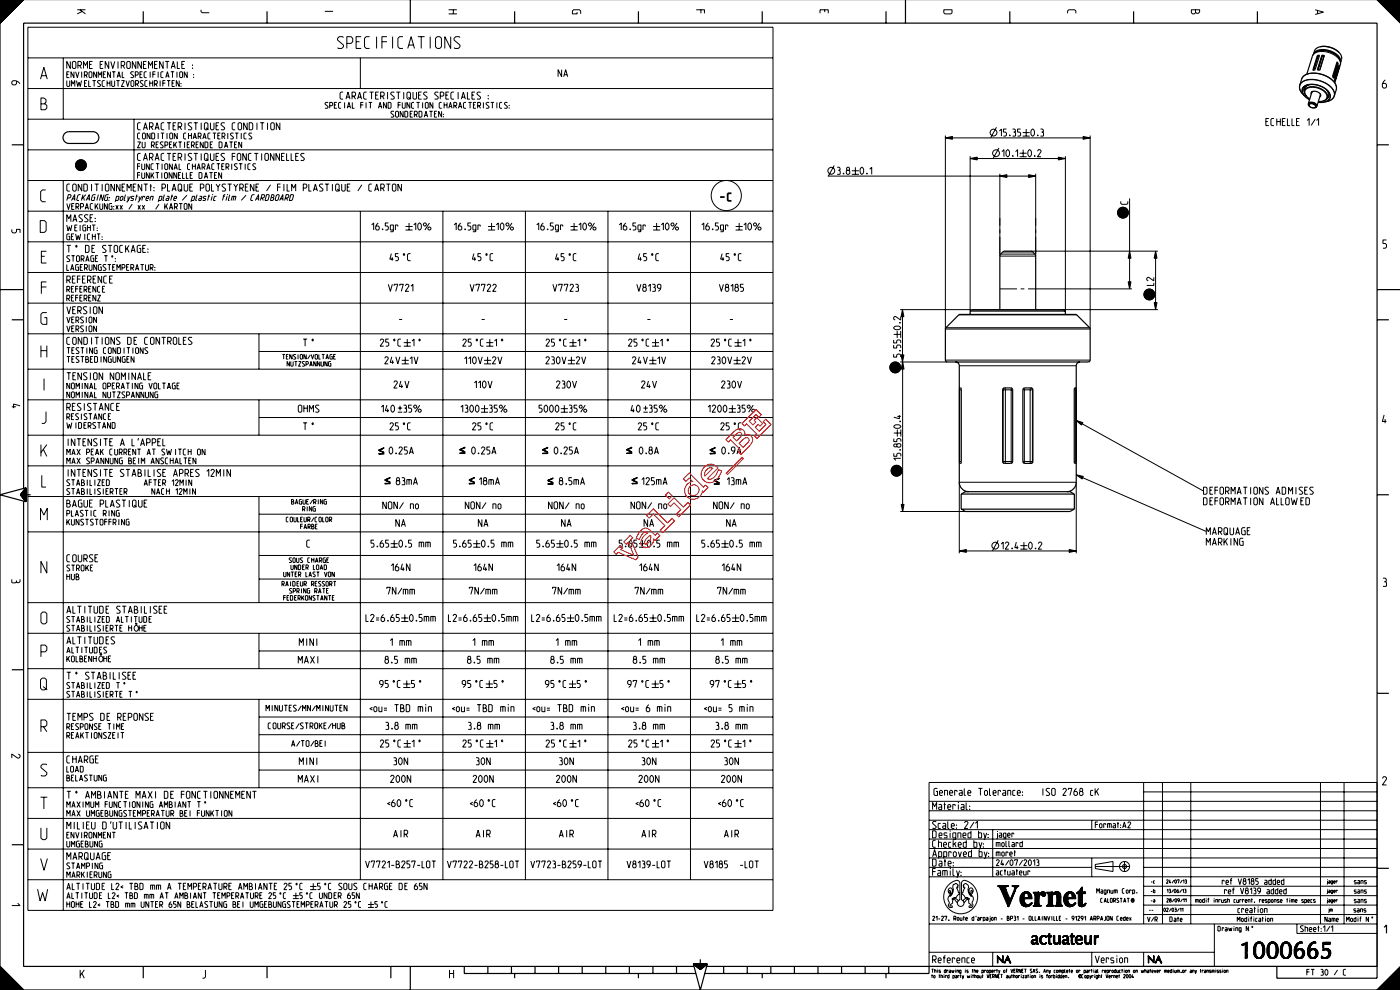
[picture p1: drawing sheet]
<svg xmlns="http://www.w3.org/2000/svg" width="594mm" height="420mm" viewBox="0 0 594 420" stroke-linecap="round" stroke-linejoin="round" font-family="sans-serif">
<defs><g id="words">
<text font-size="15.9" fill="#f00" x="266.7" y="240.2" transform="rotate(-45 266.7 240.2)">Valide_BE</text>
</g></defs>
<g fill="#000">
<path d="M0 -.1h10l-10 9.9zM584 -.1h9.8v9.9zM400.9 58.5l3-.6v1.2zM459.3 57.9l3 .6-3 .6zM411.4 67.2l3-.6v1.2zM424 74.7l3-.6v1.2zM436.2 74.1l3 .6-3 .6zM448.8 66.6l3 .6-3 .6zM479 106.5l.6 3h-1.2zM490.1 106.5l.6 3h-1.2zM382.7 131.3l.6 3h-1.2zM478.4 119.5h1.2l-.6 3z"/>
<path d="M489.5 128.3h1.2l-.6 3zM382.1 150.5h1.2l-.6 3zM382.8 153.5l.6 3h-1.2zM456.3 178.3l2.9 .9-.5 1.1zM160.6 190.9l2.2-.9zM160.6 191l2.2 .8zM160.6 190.9h.4zM160.6 190.9l2.2-1.1v.2zM160.6 191l2.2 1zM195 190.6l2.2-.8zM195 190.8l2.2 .8zM195 190.6l.4 .1z"/>
<path d="M195 190.6l2.2-1v.2zM195 190.8l2.2 1zM230.1 190.7l2.2-.8zM230.1 190.8l2.2 .9zM230.1 190.7l.4 .1zM230.1 190.7l2.2-1.1v.3zM230.1 190.8l2.2 1.1zM265.8 190.7l2.2-.9zM265.8 190.8l2.2 .8zM265.8 190.7h.3zM265.8 190.7l2.2-1.1v.2zM265.8 190.8l2.2 1z"/>
<path d="M301.1 190.8l2.2-.9zM301.1 190.9l2.2 .8zM301.1 190.8h.4zM301.1 190.8l2.2-1.1v.2zM301.1 190.9l2.2 1zM11 206.9v5.9l-2.3-3zM163.2 203.5l2.3-.8zM163.2 203.6l2.3 .9zM163.2 203.5h.4zM163.2 203.5l2.3-1.1v.3zM163.2 203.6l2.3 1.1zM198.9 203.5l2.3-.8z"/>
<path d="M198.9 203.6l2.3 .9zM198.9 203.5l.4 .1zM198.9 203.5l2.3-1.1v.3zM198.9 203.6l2.3 1.1zM232.3 203.7l2.3-.8zM232.3 203.8l2.3 .9zM232.3 203.7h.4zM232.3 203.7l2.3-1.1v.3zM232.3 203.8l2.3 1.1zM268 203.5l2.2-.8zM268 203.6l2.2 .8zM268 203.5h.4z"/>
<path d="M268 203.5l2.2-1.1v.3zM268 203.6l2.2 1.1zM302.8 203.8l2.2-.9zM302.8 203.9l2.2 .8zM302.8 203.8h.4zM302.8 203.8l2.2-1.1v.2zM302.8 203.9l2.2 1zM382.2 213.9h1.2l-.6 3zM456.4 201.4l3 .6-.5 1.1zM406.8 233.6l3-.6v1.2zM453.4 233l3 .6-3 .6zM426.6 377l.9 7.5z"/>
<path d="M424.3 377h2.3l.9 7.5zM426.6 376l.4-.1zM426.7 377.4l1.7 4.1-.9 3zM427 375.9h.6zM429.9 376l1.9-.1zM430.1 376l1.7-.1zM430.2 377l.6-.1-.6 .3zM430.2 377.2l.6-.3-.1 .4zM430.2 376.1h1.2zM430.3 376.2l1.1-.1zM430.3 376.5l.8-.1zM430.3 376.7l.7-.1-.2 .3z"/>
<path d="M430.3 376.3l1-.1zM430.4 376.4l.9-.2zM430.2 377.2l.5 .1-2.3 4.2zM430.3 376.7l.5 .2-.6 .1zM430.3 376.5l.7 .1zM430.4 376.4h.7zM430.3 376.2h1zM430.2 376.1l1.4-.1zM430.1 376h1.5zM433 379.6l1.5-.4-.2 .5zM433.3 379.1l1.3-.2zM433.4 378.9l1.4-.2z"/>
<path d="M433.7 378.7l1.5-.1zM433 379.6l1.3 .1-1.6 .3zM434.4 378.3h1.7zM433.3 379.1l1.2 .1-1.5 .4zM433.4 378.9h1.2l-1.3 .2zM435 378.2h.7zM434.4 378.3l1.3-.1zM434.4 378.3l.6-.1zM433.4 378.9l1.6-.2zM435.2 378.6l.9-.3 .5 .3zM435.4 378.7l1.2-.1zM435.6 378.7l1-.1z"/>
<path d="M435.7 378.8l.9-.2 .4 .3zM435.9 379l1.1-.1-1 .3zM436 379.2l1-.3 .3 .5zM436.1 379.5l1.2-.1-1.2 .4zM436.1 379.8l1.2-.4 .2 .5zM434.1 378.4l2-.1zM435.2 378.6h1.4zM435.7 378.8l1.3 .1zM436 379.2l1.3 .2-1.2 .1zM436.1 379.8l1.4 .1-1.4 .4zM438.5 378.7l2.2-.4zM438.7 378.9l2-.6z"/>
<path d="M438.7 379l2-.7zM438.8 379.2l1.9-.9zM438.8 379.4l1.9-1.1v1.1zM440.7 379.4l.7-.1zM438.8 379.4h1.9l-1.8 .2zM440.8 379.8l-1.9 3.3zM438.9 379.6l1.9 .2-1.9 3.3zM441.4 378.5l1.9 .1zM441.6 379.4l1.9-.2zM441.6 378.4l1.5 .1zM441.7 379.4l1.7 .1zM441.8 379.6l1.6-.1z"/>
<path d="M441.9 379.7l1.5-.2zM442 378.2h.6zM442 379.8l1.3-.1zM441.6 378.4l1.2-.1zM441.6 378.4l1-.2zM441.6 378.4l1.4-.1zM441.4 378.5h1.7zM442.2 380l1-.2zM442 379.8h1.2zM441.9 379.7h1.4zM441.6 379.4h1.8zM444.2 378.7l2.2-.4z"/>
<path d="M444.4 378.9l2-.6zM444.4 379l2-.7zM444.5 379.2l1.9-.9v1zM444.6 379.6l2-.1-.2 .3zM444.5 379.2l1.9 .1zM446.4 379.3l.4-.1-.2 .3zM444.6 379.6l1.8 .2-1.8 3.3zM446.6 379h.9zM446.4 379.3l.7-.2zM446.6 379l.5 .1-.7 .2zM447.3 378.4h1.9zM447.5 378.3h1.4z"/>
<path d="M447.7 379.1l2-.2zM447.9 379.2l1.8-.3 .1 .3zM447.9 378.2h.7zM447.5 378.3l1.1-.1zM447.5 378.3l.4-.1zM447.9 379.3l1.9-.1zM448 379.4l1.8-.2zM448.1 379.6l1.7-.4zM448.1 379.7l1.7-.5 .1 .5zM447.3 378.4l1.6-.1zM447.9 379.2h1.9zM448.1 379.7h1.8z"/>
<path d="M451.5 379.6l1.6-.4-.2 .5zM451.9 379.1l1.3-.2zM452 378.9l1.4-.2zM452.3 378.7l1.5-.1zM451.5 379.6l1.4 .1-1.7 .3zM453 378.3h1.7zM451.9 379.1l1.2 .1-1.6 .4zM452 378.9h1.2l-1.3 .2zM453.5 378.2h.8zM453 378.3l1.3-.1zM453 378.3l.5-.1zM452 378.9l1.6-.2z"/>
<path d="M453.8 378.6l.9-.3 .5 .3zM454 378.7l1.2-.1zM454.1 378.7l1.1-.1zM454.3 378.8l.9-.2 .3 .3zM454.4 379l1.1-.1-1 .3zM454.5 379.2l1-.3 .3 .5zM454.6 379.5l1.2-.1-1.2 .4zM454.6 379.8l1.2-.4 .3 .5zM452.7 378.4l2-.1zM453.8 378.6h1.4zM454.3 378.8l1.2 .1zM454.5 379.2l1.3 .2-1.2 .1z"/>
<path d="M454.6 379.8l1.5 .1-1.4 .4zM456.6 378.5l3.7-.2-3.7 .6zM456.6 378.9l3.7-.6zM458.2 377l.9-.8-1.1 1.2zM459.1 376.2v2.1l-1.1-.9zM458.5 376.6l.6-.4-.9 .8zM458.7 376.2h.4l-.6 .4zM457.2 378.2l.3-.3 1.6 .4zM457.8 377.6l1.3 .7-1.6-.4zM458 377.4l1.1 .9-1.3-.7zM457.3 378.9l3-.6-1.2 .6zM459.1 378.9l1.2-.6v.6z"/>
<path d="M459.1 378.9v4l-1.8 .1zM457.3 378.9h1.8l-1.8 4.1zM430.7 377.3l-3.2 7.2 .9-3zM430.7 377.3l-2.8 7.2h-.4zM432.6 380.7l1.7-.4v.4zM432.6 381.4l1.7-.3v.6zM432.6 382l1.7-.3 .1 .5zM432.7 380l1.6-.3v.6zM433 383.2l1.8-.3 .2 .3zM432.7 380l1.6 .3-1.7 .4zM434.3 381.1l3.3-.6zM434.3 381.1l3.3-.6 .1 .6z"/>
<path d="M432.6 381.4l1.7-.7h1.8zM432.6 380.7h1.7l-1.7 .7zM432.6 381.4l1.7 .3-1.7 .3zM432.7 382.7l1.7-.5 .1 .4zM432.6 382l1.8 .2-1.7 .5zM434.7 384.4h1.3zM432.7 382.7l2.1 .2-1.8 .3zM433.3 383.7l1.7-.5 .2 .2zM433 383.2h2l-1.7 .5zM434.7 384.4h.9zM436.1 380.3l1.4-.4 .1 .6zM432.6 381.4l3.5-.7z"/>
<path d="M434.7 384.4l1.6-.1zM436.4 383.5l1.1-.2zM436.4 383.5l1.1-.2-.3 .3zM437.1 383.1l.7-.2-.8 .4zM437 383.3l.8-.4zM437.4 382.7l.4 .2h-.5zM437.3 399.3l.7 .1zM437.3 399.5l.7-.1zM437.3 399.7l.8 .1zM437.4 399.1l.7-.1zM437.4 399.9h.8zM437.4 399l.8-.1z"/>
<path d="M436.7 383.3h.8zM437.6 398.8h.9zM437.6 397.2l.7-.1zM437.6 397.2h.5zM437.6 397.2l.3 .1zM436.1 380.3l1.5 .2-1.5 .2zM437.7 398.7h1.1zM437.1 383.1l.7-.2zM437.9 397h.7zM437.9 397.3l-.3 .3zM437.6 397.2l.3 .1-.3 .3zM437.9 398.6l1.6-.1z"/>
<path d="M437.3 399.7l.7-.1zM437.3 399.5h.7l-.7 .2zM437.3 399.3l.7-.2zM437.4 399.1h.6zM437.4 399.9l.7-.1zM437.4 399h.7zM438.2 396.9h1.3zM438.2 398.5l.8-.1zM437.5 400h.8zM437.4 399l.9-.1zM438.3 384l-.1 .3zM438.2 384v.3z"/>
<path d="M437.4 399l.9-.2zM437.6 398.8h.7zM437.5 400h1zM438.5 396.8h.6zM437.5 400h1.1zM437.9 397l1.6-.1zM437.6 398.8l1-.1zM437.5 400h1.3zM438.7 383.7l2 .1zM438.6 397l.9-.1zM438.8 397.1h.9zM438.8 400l.7-.1z"/>
<path d="M438.8 383.3l1.9-.2v.3zM438.8 383.5l1.9-.1zM440.7 380.9v2.2h-1.8zM439 398.4l.3-.1zM439 398.4l1.1-.4zM437.7 398.7l1.3-.1zM439 399.9l1.1-.1zM438.2 396.9l1.1-.1zM438.2 396.9l.9-.1zM439 397.1h.7zM439.1 397.2h.7zM437.7 398.7l1.5-.1z"/>
<path d="M439.2 399.8l.9-.1zM439.3 398.3l.8-.3zM439.2 397.3l.6-.1zM439.4 397.4h.5zM439.4 398.2l.7-.2zM439.4 397.6h.6zM439.4 397.8l.6-.2 .1 .3zM439.4 398.1l.7-.1zM439.5 398l.6-.1zM438.2 398.5h1.3zM439 398.4l1.1-.4-.6 .5zM439.5 398.5l.6-.5-.6 1.6z"/>
<path d="M440.1 398v1.7l-.6-.1zM439.5 399.9l.6-.1zM439.4 397.8l.7 .1-.6 .1zM439.5 398h.6zM439.4 399.7h.7zM439.2 399.9l.9-.1zM439.5 400.1h.6zM439.5 400.1l.6-.2zM439.5 399.9h.6l-.6 .2zM440.7 380.5v.4l-1.8 2.2zM440.7 380.1l-1.8 3zM438.9 383.1h1.8l-1.9 .2z"/>
<path d="M438.8 383.3l1.9 .1zM438.8 383.5h1.9zM440.9 398h.7zM440.8 398.2l.8-.2-.1 .2zM440.8 398.4l.7-.2zM440.8 398.6l.7-.4v.4zM440.8 398.8l.7-.2v.3zM440.8 399l.7-.1zM440.9 399.2l.6-.3 .1 .3zM441 397.8l.7-.1-.1 .3zM441 399.3l.6-.1 .1 .2zM441.1 397.5h.7z"/>
<path d="M441 397.7l.8-.2zM441 399.5l.7-.1zM441.1 399.6l.6-.2 .1 .3zM441.2 397.4l.8-.1zM441.2 399.8l.8 .1zM441.3 397.3l.9-.2zM441.3 399.9l.9 .1zM441.5 397.1h.9zM440.8 398.2h.7zM440.8 398.6h.7zM440.8 398.8l.7 .1zM441 397.8l.6 .2z"/>
<path d="M440.9 399.2h.7zM441.6 397.1l1.1-.1zM441 397.7h.7zM441 399.3l.7 .1zM441.7 396.9l1.5-.1zM441.7 396.9h1.8zM441.2 397.4l.6 .1zM441.1 399.6l.7 .1zM441.3 397.3h.7zM442.1 396.8h1.1zM442.2 380l.9-.1zM442.5 396.8h.4z"/>
<path d="M442.1 396.8h.8zM442.1 396.8h.4zM442.4 380l.7-.1zM442.7 397l.8-.1zM442.6 380l.5-.1zM442.8 380l.3-.1zM442.8 397.1l.7-.2zM442.9 397.1h1zM443.1 397.1h.8zM441.9 396.9l1.3-.1zM443.2 397.2l.7-.1zM443.3 397.3l.6-.2z"/>
<path d="M443.5 399.9l.3-.2zM443.4 397.3l.5-.2zM441.6 397.1l1.9-.2zM443.5 397.5l.4-.4zM443.9 397.1l-.3 .5zM443.4 400l.3-.1zM443.7 399.6l-.1 .2zM443.9 384v.3zM444.2 396.9l1.8 .1zM444.2 397.1h1.8zM444.2 397h1.8zM444.2 396.9h.5z"/>
<path d="M444.2 396.9h.2zM444.2 397.2l1.8-.1zM444.4 383.8h2zM444.5 383.5h1.9zM446.4 379.8v3.3h-1.8zM444.7 396.1l.6-.1v.3zM444.7 396.5l.6-.2v.3zM444.7 396.9l.6-.3v.3zM444.2 396.9h1.1zM444.4 397.2l1.6-.1zM444.7 399l.6-.1v.5zM444.7 399.5l.6 .1z"/>
<path d="M444.7 399.7l.6 .1zM444.7 400h.7zM444.9 396l.4-.2zM444.7 396.1l.6-.1zM444.7 396.1l.6 .2-.6 .2zM444.7 396.5l.6 .1-.6 .3zM444.2 396.9h1.2zM444.7 397.2l1.3-.1zM445.3 397.2l.7-.1zM445.3 397.2v1.7l-.6 .1zM444.7 397.2h.6l-.6 1.8zM444.7 399l.6 .4-.6 .1z"/>
<path d="M444.7 399.5l.6 .1-.6 .1zM444.7 400l.6-.1zM444.7 399.7l.6 .1-.6 .2zM444.2 396.9h1.5zM444.2 396.9h1.6zM444.2 396.9h1.8zM444.2 397.1l1.8-.1zM445.3 397.2h.7zM444.5 383.5l1.9-.4v.3zM444.6 383.1h1.8l-1.9 .4zM444.5 383.5h1.9l-2 .3zM446.7 397.1l.6-.2z"/>
<path d="M446.7 397.3l.6-.1v.3zM446.7 397.6l.6-.1v.2zM446.7 398l.6-.3v.3zM446.7 398.2l.6-.2v.4zM446.7 398.5l.6-.1zM446.7 398.7l.6-.3v.3zM446.7 398.8l.6-.1zM446.7 398.9l.6-.2v.3zM446.7 399.1l.6-.1v.3zM446.7 399.4h.7zM446.8 399.7l.7 .1zM446.9 396.8l-.2 .3z"/>
<path d="M446.7 396.8v.3zM446.9 399.9l.9 .1zM446.7 397.1l.4-.3zM446.7 397.1l.5-.3zM446.7 397.1l.6-.3zM446.7 397.3l.6-.2zM446.7 397.1h.6l-.6 .2zM446.7 397.3l.6 .2-.6 .1zM446.7 397.6l.6 .1-.6 .3zM446.7 398h.6l-.6 .2zM446.7 398.2l.6 .2-.6 .1zM446.7 398.7h.6z"/>
<path d="M446.7 398.9l.6 .1zM446.7 399.1l.6 .2-.6 .1zM446.8 399.7l.6-.3zM446.7 399.4h.7l-.6 .3zM446.9 399.9h.7zM446.8 399.7l.7 .1-.6 .1zM447.6 384l-.1 .3zM447.5 384v.3zM447 400.1l.9-.1zM447 400.1l1.1-.1zM448 383.7h2zM448.1 383.3l1.8-.2z"/>
<path d="M448.1 383.5l1.8-.2zM447 400.1l1.3-.1zM448.2 379.9l1.7-.2-1.7 .6zM448.2 380.3l1.7-.6v.6zM449.9 380.3v2.8h-1.7zM448.3 400l.7-.1zM447 400.1l1.8-.1zM448.5 400l.5-.1zM448.8 399.7h.3zM448.7 399.8l.4-.1zM449 399.3l.6-.3zM448.9 399.4l.7-.4v.5z"/>
<path d="M449 399.2l.6-.2zM448.6 399.9h.4zM449 398.3l.6-.3zM449 398.5l.6-.5v.5zM449 398.7l.6-.2zM449 398.9l.6-.4zM449 399l.6-.5v.5zM449 399.1l.6-.1zM449 396.9l.6-.1zM449 397.1l.6-.2zM449 397.2l.6-.1zM449 397.4l.6-.3v.3z"/>
<path d="M449 397.6l.6-.2v.3zM449 397.8l.6-.1-.6 .3zM449 398l.6-.3v.3zM448.9 399.6l.7-.1zM449.1 399.7l.5-.2v.3zM449.1 399.7l.5 .1-.5 .5zM449 396.9l.3-.1zM449 396.9l.5-.1zM449 396.9h.6zM449 397.1h.6zM449 397.4h.6zM449 397.6l.6 .1z"/>
<path d="M449 398h.6l-.6 .3zM449 398.5h.6zM449 399h.6zM448.9 399.4l.7 .1zM449.1 400.3l.5-.3zM449.6 399.8l-.5 .5zM448.2 380.3h1.7l-1.7 2.8zM448.2 383.1h1.7l-1.8 .2zM448.1 383.3h1.8zM448.1 383.5h1.8zM450.4 399.3l.7 .1zM450.4 399.5l.7-.1z"/>
<path d="M450.4 399.7l.8 .1zM450.5 399.1l.7-.1zM450.5 399.9h.8zM450.6 399l.7-.1zM450.7 398.8h.9zM450.8 397.2l.7-.1zM450.8 397.2h.4zM450.8 397.2l.3 .1zM450.8 398.7h1.1zM451 397h.7zM451 397.3l-.2 .3zM450.8 397.2l.2 .1-.2 .3z"/>
<path d="M451 398.6l1.6-.1zM451.1 380.7l1.8-.4v.4zM451.1 381.4l1.8-.3v.6zM451.1 382l1.8-.3 .1 .5zM450.4 399.7l.8-.1zM450.4 399.5h.7l-.7 .2zM450.4 399.3l.8-.2zM450.5 399.1h.7zM450.5 399.9l.8-.1zM450.6 399h.6zM451.2 380l1.7-.3v.6zM451.3 396.9h1.3z"/>
<path d="M451.3 398.5l.8-.1zM450.6 400h.9zM450.6 399l.8-.1zM450.6 399l.9-.2zM450.7 398.8h.8zM450.6 400h1zM451.5 383.2l1.8-.3 .2 .3zM451.6 396.8h.6zM450.6 400h1.1zM451 397l1.6-.1zM450.7 398.8l1-.1zM450.6 400h1.3z"/>
<path d="M451.7 397l.9-.1zM451.9 397.1h.9zM451.9 400l.7-.1zM452.1 398.4l.3-.1zM452.1 398.4l1.1-.4zM450.8 398.7l1.3-.1zM452.2 399.9l1-.1zM451.3 396.9l1.1-.1zM451.3 396.9l.9-.1zM452.1 397.1h.7zM452.2 397.2h.7zM450.8 398.7l1.5-.1z"/>
<path d="M452.4 399.8l.8-.1zM452.4 398.3l.8-.3zM452.4 397.3l.5-.1zM452.5 397.4h.6zM452.5 398.2l.7-.2zM452.5 397.6h.6zM452.6 397.8l.5-.2 .1 .3zM452.6 398.1l.6-.1zM452.6 398l.6-.1zM451.3 398.5h1.3zM452.1 398.4l1.1-.4-.6 .5zM452.6 398.5l.6-.5-.6 1.6z"/>
<path d="M453.2 398v1.7l-.6-.1zM452.6 399.9l.6-.1zM451.2 380l1.7 .3-1.8 .4zM452.9 381.1l3.3-.6zM452.9 381.1l3.3-.6 .1 .6zM451.1 381.4l1.8-.7h1.8zM451.1 380.7h1.8l-1.8 .7zM451.1 381.4l1.8 .3-1.8 .3zM451.2 382.7l1.8-.5 .1 .4zM451.1 382l1.9 .2-1.8 .5zM452.6 397.8l.6 .1-.6 .1zM452.6 398h.6z"/>
<path d="M452.5 399.7h.7zM452.4 399.8h.8zM452.6 400.1h.6zM452.6 400.1l.6-.2zM452.6 399.9h.6l-.6 .2zM453.2 384.4h1.3zM451.2 382.7l2.1 .2-1.8 .3zM451.9 383.7l1.6-.5 .3 .2zM451.5 383.2h2l-1.6 .5zM453.8 396.9l1.8 .1zM453.8 397.1h1.8zM453.8 397h1.8z"/>
<path d="M453.8 396.9h.5zM453.8 396.9h.2zM453.8 397.2l1.8-.1zM453.2 384.4h1zM454.3 396.1l.6-.1v.3zM454.3 396.5l.6-.2v.3zM454.3 396.9l.6-.3v.3zM453.8 396.9h1.1zM454 397.2l1.6-.1zM454.3 399l.6-.1v.5zM454.3 399.5l.6 .1zM454.3 399.7l.6 .1z"/>
<path d="M454.3 400h.7zM454.6 396l.3-.2zM454.7 380.3l1.4-.4 .1 .6zM451.1 381.4l3.6-.7zM454.3 396.1l.6-.1zM454.3 396.1l.6 .2-.6 .2zM454.3 396.5l.6 .1-.6 .3zM453.8 396.9h1.3zM454.3 397.2l1.3-.1zM454.9 397.2l.7-.1zM454.9 397.2v1.7l-.6 .1zM454.3 397.2h.6l-.6 1.8z"/>
<path d="M454.3 399l.6 .4-.6 .1zM454.3 399.5l.6 .1-.6 .1zM453.2 384.4l1.7-.1zM454.3 400l.6-.1zM454.3 399.7l.6 .1-.6 .2zM455 383.5l1.1-.2zM455 383.5l1.1-.2-.3 .3zM453.8 396.9h1.5zM453.8 396.9h1.6zM453.8 396.9h1.8zM455.6 383.1l.7-.2-.8 .4zM455.5 383.3l.8-.4z"/>
<path d="M453.8 397.1l1.8-.1zM454.9 397.2h.7zM456 382.7l.3 .2h-.5zM456 398.2l.7-.2v.3zM456 398.6h.7zM456 398.8l.7-.2v.4zM456 399h.7zM456 399.2l.7-.2v.3zM455.3 383.3h.8zM456.1 397.8h.6v.2zM456.1 399.4l.6-.1zM456.2 399.5l.5-.2 .1 .2z"/>
<path d="M454.7 380.3l1.5 .2-1.5 .2zM456.2 397.5l.8-.1zM456.2 399.7l.6-.2 .1 .3zM455.6 383.1l.7-.2zM456.4 397.3l.7-.1zM456.3 399.8h.6zM456.5 399.9h.6zM456.5 397.1h.7zM456.7 397.1l.9-.1zM456 398.2l.7 .1-.7 .3zM456 398.8l.7 .2zM456.1 397.8l.6 .2-.7 .2z"/>
<path d="M456 399.2l.7 .1zM456.8 397l1.5-.1zM456.2 399.5h.6zM456.1 397.8l.8-.3zM456.2 397.5h.7l-.8 .3zM456.2 399.7l.7 .1zM456.4 397.3l.6 .1-.8 .1zM457.1 396.8l1.2 .1zM457.3 383l1.8-.1v.2zM457.3 383.4l1.8-.3v.3zM456.5 397.1h.9zM457.5 396.8h.5z"/>
<path d="M457.1 396.8h.9zM457.1 396.8h.4zM457.6 397h.9zM457.9 384.3l1.9-.1zM457.8 397.1l.7-.1zM458 397.1l.8 .1zM458.2 384.4l1.4-.1zM458.1 397.2h.7zM458.3 397.4l.5-.2 .1 .2zM456.9 396.9h1.4zM458.3 397.6l.6-.2 .1 .3zM458.4 397.7h.6z"/>
<path d="M458.5 397.9l.5-.2 .1 .3zM458.5 384.4h.8zM458.5 398.1l.6-.1zM458.5 398.2l.6-.2zM458.5 398.3l.6-.3 .1 .3zM458.5 400l.5-.2zM458.1 398.6l1-.2zM458.6 398.6l.5-.2zM458.7 399.8l.4-.2zM458.3 397.4h.6zM458.4 400h.6zM458.3 397.6l.7 .1z"/>
<path d="M457.3 383l1.8 .1-1.8 .3zM458.5 384.4h.6zM459 399.5l-.2 .2zM458.5 397.9l.6 .1zM457.4 383.7l1.9-.2zM457.3 383.4h1.8l-1.7 .3zM458.2 384.4h1.1zM457.9 384.3h1.7zM459.8 383.5l.7-.1-.3 .4zM460 383.4l.7-.3zM460 383.4l.7-.3-.2 .3zM460 397.1l.6-.2z"/>
<path d="M460 397.3l.6-.1v.3zM460 397.6l.6-.1v.2zM460 398l.6-.3v.3zM460 398.2l.6-.2v.4zM460 398.5l.6-.1zM460 398.7l.6-.3v.3zM460 398.8l.6-.1zM460 398.9l.6-.2v.3zM460 399.1l.6-.1v.3zM460 399.4h.6zM460.1 399.7l.6 .1zM460.1 396.8l-.1 .3z"/>
<path d="M460 396.8v.3zM460.1 399.9l.9 .1zM460 397.1l.3-.3zM460 397.1l.4-.3zM460 397.1l.5-.3zM459.8 383.5l.7-.1zM460 397.3l.6-.2zM460 397.1h.6l-.6 .2zM460 397.3l.6 .2-.6 .1zM460 397.6l.6 .1-.6 .3zM460 398h.6l-.6 .2zM460 398.2l.6 .2-.6 .1z"/>
<path d="M460 398.7h.6zM460 398.9l.6 .1zM460 399.1l.6 .2-.6 .1zM460.1 399.7l.5-.3zM460 399.4h.6l-.5 .3zM460.3 382.9l.4 .2-.5 .1zM460.1 399.9h.7zM460.1 399.7l.6 .1-.6 .1zM460.3 400.1l.9-.1zM460.3 400.1l1.1-.1zM460.3 400.1l1.2-.1zM461.5 400l.7-.1z"/>
<path d="M460.3 400.1l1.8-.1zM461.7 400l.5-.1zM462 399.7h.3zM461.9 399.8l.4-.1zM462.2 399.3l.7-.3zM462.2 399.4l.7-.4v.5zM462.2 399.2l.7-.2zM461.8 399.9h.4zM462.2 398.3l.7-.3zM462.2 398.5l.7-.5v.5zM462.2 398.7l.7-.2zM462.2 398.9l.7-.4z"/>
<path d="M462.2 399l.7-.5v.5zM462.2 399.1l.7-.1zM462.3 396.9l.5-.1zM462.3 397.1l.6-.2zM462.3 397.2l.6-.1zM462.3 397.4l.6-.3v.3zM462.3 397.6l.6-.2v.3zM462.3 397.8l.6-.1-.6 .3zM462.3 398l.6-.3v.3zM462.1 399.6l.2 .1zM462.1 399.6l.8-.1zM462.3 399.7l.6-.2v.3z"/>
<path d="M462.3 399.7l.6 .1-.6 .5zM462.3 396.9l.3-.1zM462.3 396.9h.6zM462.3 397.1h.6zM462.3 397.4h.6zM462.3 397.6l.6 .1zM462.3 398h.6l-.7 .3zM462.2 398.5h.7zM462.2 399h.7zM462.2 399.4l.7 .1zM462.3 400.3l.6-.3zM462.9 399.8l-.6 .5z"/>
<path d="M464.1 397.3l.6-.2v.4zM464.1 397.8l.7-.2zM464.1 398.6l.6-.1zM464.1 398.9l.6-.2-.6 .5zM464.1 399.2l.6-.5-.6 .7zM464.7 398.7l-.6 .9zM464.7 398.7v1l-.6-.1zM464.1 399.8l.6-.1zM464.1 400l.6-.1zM464.2 396.8l-.1 .5zM464.1 396.8v.5zM464.4 396.8l-.3 .5z"/>
<path d="M464.5 396.8l-.4 .5zM464.6 396.8l.1 .3zM464.1 397.3l.5-.5 .1 .3zM464.1 398.6l.6-.4zM464.1 398.6l.6 .1-.6 .2zM464.1 399.6l.6 .1zM464.1 399.8l.6 .1zM464.7 397.5l.3-.1zM464.1 397.8l.8-.3zM464.1 397.3l.6 .2-.6 .3zM464.7 398l-.6 .6zM464.7 397.8l-.6 .8z"/>
<path d="M464.1 397.8h.6l-.6 .8zM464.8 397.3h.6zM464.8 397.3l.4 .1zM464.9 397.1l.9 .1zM464.8 397.3l.2 .1-.3 .1zM465.1 397l.8-.2zM465.1 397l.8-.2-.1 .3zM464.8 397.3l1-.1zM465.4 396.8h.3zM465.4 397.3l.4-.1zM465.5 397.4l.3-.2zM465.8 397.2l-.2 .2z"/>
<path d="M465.2 396.9l.7-.1zM465.2 396.9l.5-.1zM464.9 397.1h.9zM528.3 399.8l.6-.4v.6zM533.2 399.6l1.3-.1zM533.2 399.6h1.6zM533.6 399.9h.4zM533.7 399.5h.6zM532.5 400l1.5-.1zM534 399.9l1.2-.1zM533.5 399.5h1zM533.5 399.5h.8z"/>
<path d="M534.2 399.9l1-.1zM534.3 399.9h1.1zM533 399.7l1.8-.1zM538.9 399.6l1.3-.1zM538.9 399.6h1.6zM539.3 399.9h.3zM539.4 399.5h.6zM538.2 400l1.4-.1zM539.6 399.9l1.2-.1zM539.2 399.5h1zM539.2 399.5h.8zM539.9 399.9l.9-.1z"/>
<path d="M540 399.9h1.1zM538.7 399.7l1.8-.1zM544.6 399.6l1.3-.1zM544.6 399.6h1.6zM545 399.9h.3zM545.1 399.5h.6zM543.9 400l1.4-.1zM545.3 399.9l1.2-.1zM544.8 399.5h1.1zM544.8 399.5h.9zM545.5 399.9l1-.1zM545.7 399.9h1.1z"/>
<path d="M544.3 399.7l1.9-.1zM550.3 399.9h1.5zM550.6 399.7l1.6-.2zM550.9 399.6l1.3-.1zM551.5 399.5h.4zM550 400.1l1.5-.2zM550.6 399.7l1.6-.2-.4 .4zM551.1 399.5h.9zM551.1 399.5h.8zM551.8 399.9l.4-.4zM551.1 399.5h1.1zM552.2 399.5l-.3 .4z"/>
<path d="M552.2 399.5v.5zM552.2 399.5l.2 .5zM556 399.9h1.5zM556.3 399.7l1.6-.2zM556.5 399.6l1.4-.1zM557.1 399.5h.5zM555.7 400.1l1.4-.2zM556.3 399.7l1.6-.2-.4 .4zM556.8 399.5h.9zM556.8 399.5h.8zM557.5 399.9l.4-.4zM556.8 399.5h1.1z"/>
<path d="M557.9 399.5l-.3 .4zM557.9 399.5v.5zM557.9 399.5l.2 .5zM561 400.1l1-.5zM561 399.6h.7l-.7 .5zM561 400.1l1.4-.5zM561 400.1l1.5-.5zM561 400.1l1.7-.5zM561 400.1l1.8-.5zM561 400.1l2.1-.5zM561 400.1l2.6-.5zM561 400.1l3.2-.5z"/>
<path d="M561 400.1l3.2-.5-.1 .3zM0 409.8l10 10h-10zM294.1 408.8h5.8l-2.9 2.3zM423 405.3v.3zM423 405.3v.4zM423 405.3l.5 .5-.5-.1zM423 405.9l.5-.1zM423 406.2l.2-.1zM423.2 406.1v.4l-.2-.1zM423 406.6l.2-.1v.4zM423 406.9h.2l-.2 .3zM423.2 406.9l-.2 .3z"/>
<path d="M423 407.4l.2-.2v.3zM423 407.6l.2-.1v.2zM423 407.8l.2 .2zM423 408l.2 .2zM423 408.2h.2zM423 406l.2 .1zM423 406l.5-.2zM423.2 406.1l.3-.3 .6 .6zM423 406.4l.2 .1zM423 406.6l.2 .3zM423 407.2h.2l-.2 .2zM423 407.4l.2 .1-.2 .1z"/>
<path d="M423 407.6l.2 .1zM423 405.7l.5 .1zM423.7 406.6l.4-.2 .5 .6zM423.2 406.1l.9 .3-.4 .2zM424.3 407.2l.3-.2 .6 .6zM423.7 406.6l.9 .4-.3 .2zM424.8 407.8l.6-.1v.3zM425.2 405.4l.2-.1zM425.2 405.6l.2-.2zM425.2 405.8l.2 .2zM425.2 406.1l.2 .1zM425.2 406.4l.2-.2z"/>
<path d="M425.2 406.8l.2 .2zM425.2 407.2l.2-.2v.3zM425.2 407.6l.2-.3v.4zM424.8 407.8l.6-.1zM424.3 407.2l.9 .4-.4 .2zM425.4 408v.3zM425.2 405.4h.2zM425.2 405.8l.2-.2zM425.2 405.6h.2l-.2 .2zM425.2 406.1l.2 .1-.2 .2zM425.4 406.5l-.2 .3zM425.2 406.4l.2 .1-.2 .3z"/>
<path d="M425.2 406.8l.2 .2-.2 .2zM425.2 407.2l.2 .1-.2 .3zM424.8 407.8l.6 .2v.3zM426.1 408l.3-.2zM426 408.3l.3-.2zM426.1 408.3l.2-.2zM426.3 408.1l-.1 .2zM426.3 407.6l.3-.1-.2 .3zM425.9 408.3l.4-.2zM426.1 408l.2 .1-.4 .2zM426.3 407.6l.1 .2-.3 .2zM426.5 407.2h.2z"/>
<path d="M426.6 406.8h.3zM426.3 407.6l.4-.4zM426.5 407.2h.2l-.4 .4zM426.5 407.2l.5-.3zM426.6 406.8l.2 .1-.3 .3zM426.8 406.4l.3-.2zM426.5 407.2l.6-.3zM426.7 407.2l1.4-.2zM427 406l.3-.1-.2 .3zM426.6 406.8l.4-.3zM426.8 406.4l-.2 .4zM426.5 407.2l.7-.3z"/>
<path d="M427 406l-.2 .4zM427.2 405.7h.4zM427 407.2l1.1-.2zM426.5 407.2l.8-.3zM427.3 405.9l.4 .2zM427.3 406.1l.5 .2zM426.5 407.2l.9-.3zM427.4 405.3l-.2 .4zM427.3 405.3l-.1 .4zM427.2 405.7l.2-.3zM426.5 407.2l1.1-.3zM427.4 406.3h.4z"/>
<path d="M427.5 406.5l.3-.2 .1 .2zM427.3 405.9l.3-.2zM427 406l.6-.3zM427.2 405.7h.4l-.6 .3zM427.5 406.6l.4-.1zM427.6 406.7l.3-.2 .1 .3zM426.5 407.2l1.2-.3zM427.6 406.8h.4zM427.6 406.9l.4-.1zM427.7 406.9l.3-.1 .1 .2zM427.2 407.2l.9-.2zM427.8 407.2l.3-.2z"/>
<path d="M427.8 407.3l.3-.3 .1 .3zM427.9 407.4l.4 .1zM427.5 406.5h.4zM427.9 407.5h.4zM428 407.7h.4zM427.6 406.7l.4 .1zM428.1 407.8l.4 .1zM428.1 408l.5 .1zM428.2 408.2h.5zM427.8 407.3h.4zM428.3 408.3l.4-.1zM428.4 408.3l.3-.1z"/>
<path d="M428.5 408.3l.2-.1zM428.2 408.3l.5-.1zM437.6 400.2l1.6-.1zM437.8 400.3l1.4-.2zM437.9 400.3h1.1zM438.1 400.3h.7zM438.5 400.3h.3zM438.1 400.3h.4zM437.9 400.3h.9zM437.8 400.3h1.2zM437.5 400l1.7 .1zM439.5 400.1h.9z"/>
<path d="M439.6 400.3h.9zM439.8 400.3h.7zM439.5 400.1h.7zM439.5 400.1h.8zM439.8 400.3h.4zM441.9 400.3l1.6-.1zM441.6 400.1h.9zM442.2 400.3h1zM441.6 400.1h1.2zM441.6 400.1h1.4zM442.2 400.3h.7zM443 400.1h.7z"/>
<path d="M441.9 400.3h1.3zM443.3 400l.4-.1zM441.6 400.1l1.9 .1zM444.8 400.1h.8zM445 400.3h1zM445.1 400.3h.9zM444.9 400.2l.8-.1zM445.3 400.3h.6zM445.6 400.3h.3zM445.3 400.3h.3zM444.9 400.2l1-.1zM445.9 400.1l.1 .2z"/>
<path d="M445.1 400.3h.8zM444.9 400.2l1.1 .1zM447.2 400.2l1.5-.1zM447.6 400.3h.7zM447.6 400.3h.5zM447.4 400.3l1.2-.1zM448.3 400.3l.3-.1zM447.4 400.3h.9zM447.2 400.2h1.4zM447 400.1h1.7zM449.1 399.7v.6zM449.1 400.3l.5-.1z"/>
<path d="M449.2 400.3l.4-.1zM449.3 400.3l.3-.1zM449.4 400.3l.2-.1zM450.7 400.2l1.7-.1zM450.9 400.3l1.5-.2zM451.1 400.3h1zM451.3 400.3h.6zM451.6 400.3h.3zM451.3 400.3h.3zM451.1 400.3h.8zM450.9 400.3h1.2zM450.6 400l1.8 .1z"/>
<path d="M452.6 400.1h.9zM452.8 400.3h.8zM452.9 400.3h.7zM452.6 400.1h.7zM452.6 400.1h.8zM452.9 400.3h.4zM454.4 400.1h.8zM454.6 400.3h1zM454.7 400.3h.9zM454.5 400.2l.8-.1zM454.9 400.3h.6zM455.2 400.3h.3z"/>
<path d="M454.9 400.3h.3zM454.5 400.2l1-.1zM455.5 400.1l.1 .2zM454.7 400.3h.8zM454.5 400.2l1.1 .1zM456.6 400h.7zM456.9 400.2h1.7zM457 400.3l1.6-.1zM457.2 400.3h1.3zM456.7 400.1h.9zM457.3 400.3h1zM457.5 400.3h.8z"/>
<path d="M456.7 400.1h1.1zM456.7 400.1h1.4zM457.5 400.3h.5zM458.1 400.1l.9-.1zM457.2 400.3h1.1zM457 400.3h1.5zM456.7 400.1l1.9 .1zM460.4 400.2l1.6-.1zM460.9 400.3h.6zM460.9 400.3h.4zM460.6 400.3l1.2-.1zM461.5 400.3l.3-.1z"/>
<path d="M460.6 400.3h.9zM460.4 400.2h1.4zM460.3 400.1h1.7zM462.3 399.7v.6zM462.3 400.3l.6-.1zM462.4 400.3l.5-.1zM462.6 400.3l.3-.1zM462.7 400.3l.2-.1zM464.1 400.1l.6 .1zM464.1 400.3l.6-.1zM464.2 400.3l.5-.1zM464.4 400.3l.3-.1z"/>
<path d="M464.1 400l.6 .1zM487 405.3v.3zM487 405.3v.4zM487 405.3l.5 .5-.5-.1zM487 405.9l.5-.1zM487 406.2l.2-.1zM487.2 406.1v.4l-.2-.1zM487 406.6l.2-.1v.4zM487 406.9h.2l-.2 .3zM487.2 406.9l-.2 .3zM487 407.4l.2-.2v.3zM487 407.6l.2-.1v.2z"/>
<path d="M487 407.8l.2 .2zM487 408l.2 .2zM487 408.2h.2zM487 406l.2 .1zM487 406l.5-.2zM487.2 406.1l.3-.3 .6 .6zM487 406.4l.2 .1zM487 406.6l.2 .3zM487 407.2h.2l-.2 .2zM487 407.4l.2 .1-.2 .1zM487 407.6l.2 .1zM487 405.7l.5 .1z"/>
<path d="M487.7 406.6l.4-.2 .5 .6zM487.2 406.1l.9 .3-.4 .2zM488.3 407.2l.3-.2 .6 .6zM487.7 406.6l.9 .4-.3 .2zM488.8 407.8l.6-.1v.3zM489.2 405.4l.2-.1zM489.2 405.6l.2-.2zM489.2 405.8l.2 .2zM489.2 406.1l.2 .1zM489.2 406.4l.2-.2zM489.2 406.8l.2 .2zM489.2 407.2l.2-.2v.3z"/>
<path d="M489.4 407.3v.4l-.2-.1zM488.8 407.8l.6-.1zM488.3 407.2l.9 .4-.4 .2zM489.4 408v.3zM489.2 405.4h.2zM489.4 405.6l-.2 .2zM489.2 405.6h.2l-.2 .2zM489.2 406.1l.2 .1-.2 .2zM489.4 406.5l-.2 .3zM489.2 406.4l.2 .1-.2 .3zM489.2 406.8l.2 .2-.2 .2zM489.2 407.2l.2 .1-.2 .3z"/>
<path d="M488.8 407.8l.6 .2v.3zM490.1 408l.3-.2zM490 408.3l.3-.2zM490.1 408.3l.2-.2zM490.3 408.1l-.1 .2zM490.3 407.6l.3-.1-.2 .3zM489.9 408.3l.4-.2zM490.1 408l.2 .1-.4 .2zM490.3 407.6l.1 .2-.3 .2zM490.5 407.2h.2zM490.7 406.8h.2zM490.3 407.6l.4-.4z"/>
<path d="M490.5 407.2h.2l-.4 .4zM490.5 407.2l.5-.3zM490.7 406.8l.1 .1-.3 .3zM490.8 406.4l.3-.2zM490.5 407.2l.6-.3zM490.7 407.2l1.4-.2zM491 406l.3-.1-.2 .3zM490.7 406.8l.3-.3zM490.8 406.4l-.1 .4zM490.5 407.2l.7-.3zM491 406l-.2 .4zM491.2 405.7h.4z"/>
<path d="M491 407.2l1.1-.2zM490.5 407.2l.8-.3zM491.3 405.9l.4 .2zM491.3 406.1l.5 .2zM490.5 407.2l.9-.3zM491.4 405.3l-.2 .4zM491.3 405.3l-.1 .4zM491.2 405.7l.2-.3zM490.5 407.2l1.1-.3zM491.4 406.3h.4zM491.5 406.5l.3-.2 .1 .2zM491.3 405.9l.3-.2z"/>
<path d="M491 406l.6-.3zM491.2 405.7h.4l-.6 .3zM491.5 406.6l.4-.1zM491.6 406.7l.3-.2 .1 .3zM490.5 407.2l1.2-.3zM491.6 406.8h.4zM491.6 406.9l.4-.1zM491.7 406.9l.3-.1 .1 .2zM491.2 407.2l.9-.2zM491.8 407.2l.3-.2zM491.8 407.3l.3-.3 .1 .3zM491.9 407.4l.4 .1z"/>
<path d="M491.5 406.5h.4zM491.9 407.5h.4zM492 407.7h.4zM491.6 406.7l.4 .1zM492.1 407.8l.4 .1zM492.1 408l.5 .1zM492.2 408.2h.5zM491.8 407.3h.4zM492.3 408.3l.4-.1zM492.4 408.3l.3-.1zM492.5 408.3l.2-.1zM492.2 408.3l.5-.1z"/>
<path d="M526.5 400.6l1.6-.2zM526.5 400.6h1.3zM527.1 400.3l1.8-.3zM526.9 401l.7-.3zM526.5 400.6l1.1 .1-.7 .3zM527.1 400.3l1.8-.3-.8 .4zM528.1 400.4l.8-.4v.6zM528.1 401.4l.8-.3v.4zM528.1 402.5l.8-.1v.2zM528.1 403.2l.8-.3-.8 1.1zM528.9 402.9l-.8 1.7v-.6zM528.9 402.9v1.8l-.8-.1z"/>
<path d="M528.1 405.1l.8-.4-.8 .8zM528.9 404.7l-.8 1.2zM528.9 404.7l-.8 1.5zM528.9 404.7l-.8 1.6zM528.9 404.7l-.4 1.6h-.3zM528.9 404.7l-.4 1.6zM528.9 404.7v1.7l-.2-.1zM527.7 400.1l.6-.3 .6 .2zM528.1 401.4l.8-.8v.5zM528.1 400.4l.8 .2-.8 .8zM528.1 402.5l.8-.5v.4zM528.9 401.5v.5l-.8 .5z"/>
<path d="M528.1 401.4l.8 .1-.8 1zM528.1 403.2l.8-.6v.3zM528.1 402.5l.8 .1-.8 .6zM528.1 404.6l.8 .1-.8 .4zM531.6 402.3l.9-.3v.4zM531.6 402.7l.9-.3v.4zM531.6 403.1l.9-.3v.4zM531.6 403.5l.9-.3v.4zM531.6 403.9l.9-.3v.3zM531.7 401.9l.9-.2-.1 .3zM531.7 404.3l.8-.1 .1 .3zM531.7 401.6l.9-.2v.3z"/>
<path d="M531.7 404.6l.9-.1v.3zM531.8 401.3l.9-.1-.1 .2zM531.8 404.9l.9 .1zM531.9 401l.9-.1-.1 .3zM531.9 405.2h.9zM532 400.7l.9-.2zM532.2 400.5l.8-.2zM532.1 405.4h.8l-.7 .2zM532.2 405.6l.7-.2 .2 .3zM532.4 400.2l.9-.1zM532.4 405.9h1zM532.5 400l1.1-.1z"/>
<path d="M531.7 401.9l.8 .1-.9 .3zM531.6 402.3l.9 .1-.9 .3zM531.6 402.7l.9 .1-.9 .3zM531.6 403.1l.9 .1-.9 .3zM531.6 403.5l.9 .1-.9 .3zM531.7 404.3l.8-.4v.3zM531.6 403.9h.9l-.8 .4zM531.7 401.6l.9 .1-.9 .2zM531.7 404.3l.9 .2-.9 .1zM532.6 406h1zM531.8 401.3l.8 .1-.9 .2zM531.7 404.6l.9 .2-.8 .1z"/>
<path d="M531.9 401l.8 .2-.9 .1zM531.8 404.9l.9 .1-.8 .2zM532.1 405.4h.8zM531.9 405.2h.9l-.7 .2zM531.9 401l1-.3zM532 400.7h.9l-1 .3zM532.2 400.5h.7l-.9 .2zM532.2 405.6l.9 .1zM532.2 400.5l1-.3zM532.4 400.2h.8l-1 .3zM533 406.3h1.9zM533.2 406.3h1.7z"/>
<path d="M532.4 400.2l1.1-.2zM532.8 406.1l1.2-.1zM533.4 406.4h1zM533.6 406.4h.8zM532.8 406.1l1.5-.1zM533.6 406.4h.6zM534.5 400l.9-.1zM534.6 400.1h.9zM534.6 405.9l1-.1zM533.4 406.4l1.3-.1zM533.2 406.3h1.5zM534.8 405.6h1z"/>
<path d="M534.8 400.2l.7-.1zM534.9 400.3h.8zM535 400.5l.7-.2 .2 .3zM535.2 405.2l.8-.1-1 .3zM535 405.4l1-.3-.1 .3zM535.1 400.7l.9 .1zM535.2 400.8h.8l.1 .3zM535.2 404.9l.9-.1-.1 .3zM535.3 401.1h.8l-.8 .2zM535.3 401.3l.8-.2 .2 .3zM535.3 404.7l1-.3-.2 .4zM535.4 401.6l.9-.2v.3z"/>
<path d="M535.4 404.1l1-.4-.1 .4zM535.4 404.4l.9-.3v.3zM534.3 406h1.1zM535.4 401.9l.9-.2 .1 .4zM535.4 402.3l1-.2v.4zM535.4 402.6l1-.1v.4zM535.4 403.4l1-.1-1 .4zM535.4 403.7l1-.4v.4zM535.5 403l.9-.1v.4zM534.8 405.6l.8 .2-1 .1zM535 400.5l.9 .1zM534.8 405.6l1.1-.2z"/>
<path d="M535 405.4h.9l-1.1 .2zM535.2 404.9l.8 .2-.8 .1zM535.2 400.8l.9 .3h-.8zM535.3 404.7l.8 .1-.9 .1zM535.3 401.3l1 .1-.9 .2zM535.4 404.4h.9l-1 .3zM535.4 401.6l.9 .1-.9 .2zM535.4 404.1h.9l-.9 .3zM535.4 401.9l1 .2-1 .2zM535.4 402.3l1 .2-1 .1zM535.5 403l.9 .3-1 .1zM535.4 403.7h1l-1 .4z"/>
<path d="M535.4 402.6l1 .3-.9 .1zM537.3 402.3l.9-.3v.4zM537.3 402.7l.9-.3v.4zM537.3 403.1l.9-.3v.4zM537.3 403.5l.9-.3v.4zM537.3 403.9l.9-.3v.3zM537.3 401.9l1-.2-.1 .3zM537.3 404.3l.9-.1 .1 .3zM537.4 401.6l.9-.2v.3zM537.4 404.6l.9-.1v.3zM537.5 401.3l.9-.1-.1 .2zM537.5 404.9l.9 .1z"/>
<path d="M537.6 401l.8-.1v.3zM537.6 405.2h.9zM537.7 400.7l.9-.2zM537.9 400.5l.8-.2zM537.8 405.4h.8l-.7 .2zM537.9 405.6l.7-.2 .2 .3zM538.1 400.2l.9-.1zM538.1 405.9h.9zM538.2 400l1.1-.1zM537.3 401.9l.9 .1-.9 .3zM537.3 402.3l.9 .1-.9 .3zM537.3 402.7l.9 .1-.9 .3z"/>
<path d="M537.3 403.1l.9 .1-.9 .3zM537.3 403.5l.9 .1-.9 .3zM537.3 404.3l.9-.4v.3zM537.3 403.9h.9l-.9 .4zM537.4 401.6l.9 .1-1 .2zM537.3 404.3l1 .2-.9 .1zM538.3 406h1zM537.5 401.3l.8 .1-.9 .2zM537.4 404.6l.9 .2-.8 .1zM537.6 401l.8 .2-.9 .1zM537.5 404.9l.9 .1-.8 .2zM537.8 405.4h.8z"/>
<path d="M537.6 405.2h.9l-.7 .2zM537.6 401l.9-.3zM537.7 400.7h.8l-.9 .3zM537.9 400.5h.7l-.9 .2zM537.9 405.6l.9 .1zM537.9 400.5l1-.3zM538.1 400.2h.8l-1 .3zM538.7 406.3h1.9zM538.9 406.3h1.7zM538.1 400.2l1.1-.2zM538.4 406.1l1.2-.1zM539.1 406.4h1z"/>
<path d="M539.3 406.4h.8zM538.4 406.1l1.6-.1zM539.3 406.4h.6zM540.2 400l.9-.1zM540.3 400.1h.9zM540.3 405.9l1-.1zM539.1 406.4l1.3-.1zM538.9 406.3h1.5zM540.5 405.6h.9zM540.5 400.2l.7-.1zM540.6 400.3h.8zM540.7 400.5l.7-.2 .2 .3z"/>
<path d="M540.8 405.2l.9-.1-1 .3zM540.7 405.4l1-.3-.1 .3zM540.8 400.7l.9 .1zM540.8 400.8h.9l.1 .3zM540.9 404.9l.9-.1-.1 .3zM541 401.1h.8l-.8 .2zM541 401.3l.8-.2 .1 .3zM541 404.7l.9-.3-.1 .4zM541.1 401.6l.8-.2 .1 .3zM541.1 404.1l1-.4-.1 .4zM541.1 404.4l.9-.3-.1 .3zM540 406h1.1z"/>
<path d="M541.1 401.9l.9-.2 .1 .4zM541.1 402.3l1-.2v.4zM541.1 402.6l1-.1v.4zM541.1 403.4l1-.1-1 .4zM541.1 403.7l1-.4v.4zM541.2 403l.9-.1v.4zM540.5 405.6l.8 .2-1 .1zM540.7 400.5l.9 .1zM540.5 405.6l1.1-.2zM540.7 405.4h.9l-1.1 .2zM540.9 404.9l.8 .2-.9 .1zM540.8 400.8l1 .3h-.8z"/>
<path d="M541 404.7l.8 .1-.9 .1zM541 401.3l.9 .1-.8 .2zM541.1 404.4h.8l-.9 .3zM541.1 401.6l.9 .1-.9 .2zM541.1 404.1h.9l-.9 .3zM541.1 401.9l1 .2-1 .2zM541.1 402.3l1 .2-1 .1zM541.2 403l.9 .3-1 .1zM541.1 403.7h1l-1 .4zM541.1 402.6l1 .3-.9 .1zM543 402.3l.9-.3v.4zM543 402.7l.9-.3v.4z"/>
<path d="M543 403.1l.9-.3v.4zM543 403.5l.9-.3v.4zM543 403.9l.9-.3v.3zM543 401.9l1-.2-.1 .3zM543 404.3l.9-.1 .1 .3zM543.1 401.6l.9-.2v.3zM543.1 404.6l.9-.1v.3zM543.2 401.3l.9-.1-.1 .2zM543.2 404.9l.9 .1zM543.3 401l.8-.1v.3zM543.3 405.2h.9zM543.4 400.7l.9-.2z"/>
<path d="M543.6 400.5l.8-.2zM543.5 405.4h.8l-.7 .2zM543.6 405.6l.7-.2 .2 .3zM543.7 400.2l1-.1zM543.7 405.9h1zM543.9 400l1.1-.1zM543 401.9l.9 .1-.9 .3zM543 402.3l.9 .1-.9 .3zM543 402.7l.9 .1-.9 .3zM543 403.1l.9 .1-.9 .3zM543 403.5l.9 .1-.9 .3zM543 404.3l.9-.4v.3z"/>
<path d="M543 403.9h.9l-.9 .4zM543.1 401.6l.9 .1-1 .2zM543 404.3l1 .2-.9 .1zM544 406h1zM543.2 401.3l.8 .1-.9 .2zM543.1 404.6l.9 .2-.8 .1zM543.3 401l.8 .2-.9 .1zM543.2 404.9l.9 .1-.8 .2zM543.5 405.4h.8zM543.3 405.2h.9l-.7 .2zM543.3 401l.9-.3zM543.4 400.7h.8l-.9 .3z"/>
<path d="M543.6 400.5h.7l-.9 .2zM543.6 405.6l.9 .1zM543.6 400.5l1-.3zM543.7 400.2h.9l-1 .3zM544.3 406.3h2zM544.6 406.3h1.7zM543.7 400.2l1.1-.2zM544.1 406.1l1.2-.1zM544.8 406.4h1zM545 406.4h.8zM544.1 406.1l1.6-.1zM545 406.4h.5z"/>
<path d="M545.9 400l.9-.1zM546 400.1h.9zM546 405.9l1-.1zM544.8 406.4l1.3-.1zM544.6 406.3h1.5zM546.2 405.6h.9zM546.2 400.2l.7-.1zM546.3 400.3h.8zM546.4 400.5l.7-.2 .1 .3zM546.5 405.2l.9-.1-1 .3zM546.4 405.4l1-.3-.2 .3zM546.5 400.7l.9 .1z"/>
<path d="M546.5 400.8h.9l.1 .3zM546.6 404.9l.9-.1-.1 .3zM546.6 401.1h.9l-.8 .2zM546.7 401.3l.8-.2 .1 .3zM546.7 404.7l.9-.3-.1 .4zM546.8 401.6l.8-.2 .1 .3zM546.8 404.1l.9-.4v.4zM546.8 404.4l.9-.3-.1 .3zM545.7 406h1.1zM546.8 401.9l.9-.2v.4zM546.8 402.3l.9-.2v.4zM546.8 402.6l.9-.1 .1 .4z"/>
<path d="M546.8 403.4l.9-.1-.9 .4zM546.8 403.7l.9-.4v.4zM546.9 403l.9-.1-.1 .4zM546.2 405.6l.8 .2-1 .1zM546.4 400.5l.8 .1zM546.2 405.6l1-.2zM546.4 405.4h.8l-1 .2zM546.6 404.9l.8 .2-.9 .1zM546.5 400.8l1 .3h-.9zM546.7 404.7l.8 .1-.9 .1zM546.7 401.3l.9 .1-.8 .2zM546.8 404.4h.8l-.9 .3z"/>
<path d="M546.8 401.6l.9 .1-.9 .2zM546.8 404.1h.9l-.9 .3zM546.8 401.9l.9 .2-.9 .2zM546.8 402.3l.9 .2-.9 .1zM546.9 403l.8 .3-.9 .1zM546.8 403.7h.9l-.9 .4zM546.8 402.6l1 .3-.9 .1zM548.8 402.8l1.1-.5-.1 .5zM548.8 403.1l1-.3v.3zM548.8 403.6l1.2-.2-.1 .3zM548.8 404l1.1-.3-.1 .3zM548.8 404.3l1-.3v.4z"/>
<path d="M548.9 404.6l.9-.2v.3zM548.9 402.3l1-.3v.3zM548.9 404.8l.9-.1 .1 .3zM549 401.9l1-.2-.1 .3zM549 405.1l.9-.1 .1 .3zM549.1 401.6l1-.3-.1 .4zM549.3 401.3l1-.2-.2 .2zM549.2 405.4l.8-.1-.7 .3zM549.3 405.6l.7-.3 .1 .3zM549.4 400.9l1-.1zM549.4 405.8h.9zM549.8 400.3h1l-1.2 .3z"/>
<path d="M549.6 400.6l1.2-.3-.3 .3zM549.6 405.9h.9zM549.8 403.1l.6-.1zM548.8 403.6l1.3-.4zM548.8 403.1h1l-1 .5zM548.8 402.8h1l-1 .3zM548.8 404h1l-1 .3zM548.8 404.3l1 .1-.9 .2zM548.9 404.6l.9 .1-.9 .1zM548.9 402.3h1l-1.1 .5zM549.9 403l.7-.2zM548.8 403.6l1.1 .1-1.1 .3z"/>
<path d="M548.9 404.8l1 .2-.9 .1zM549 401.9l.9 .1-1 .3zM549 405.1l1 .2-.8 .1zM550 400.1h1.1zM549.1 401.6l.9 .1-1 .2zM550 402.8l.9-.1zM549.3 401.3h.8l-1 .3zM549.3 405.6h.8zM549.4 400.9l.9 .2-1 .2zM549.9 403h.5zM549.4 400.9l1.1-.3zM549.6 400.6h.9l-1.1 .3z"/>
<path d="M549.8 406.1l1-.1zM550 402.8h.6l-.7 .2zM550.4 406.4l1.5-.1zM550.6 402.4l1.2-.1zM550.6 402.4h1.5zM549.8 400.3h1zM549.8 406.1l1.3-.1zM550.6 406.4l1.3-.1zM550.9 406.4l1-.1zM551.1 402.3h.7zM549.8 406.1l1.5-.1zM550 402.8l1.1-.2z"/>
<path d="M550.2 402.6h.9l-1.1 .2zM551.3 406l1.4-.1zM551.3 406l1.4-.1-.4 .2zM551.1 402.6l1.3-.1zM551.4 402.7l1.3 .1zM550.9 406.4h.6zM550.9 402.3h.9zM552 405.6l.9-.1-1.1 .3zM551.8 405.8l1.1-.3-.2 .4zM551.7 402.8h1zM551.9 402.9l.8-.1 .3 .2zM550.1 406.3h1.8z"/>
<path d="M550.4 402.5l1.7-.1zM552.1 403.1l.9-.1-.8 .4zM552.2 403.4l.8-.4 .2 .4zM552.2 405.3l1-.1-.3 .3zM552.3 403.6l.9-.2 .1 .3zM552.3 405l1-.3-.1 .5zM552.3 404l1-.3v.5zM552.4 404.3l.9-.1-1 .5zM552.3 404.7l1-.5v.5zM551.6 405.9h1.1zM552.2 405.3l.7 .2-.9 .1zM551.9 402.9l1.1 .1z"/>
<path d="M552.2 403.4h1l-.9 .2zM552.3 405l.9 .2-1 .1zM552.3 403.6l1 .1-1 .3zM552.3 404.7h1l-1 .3zM552.3 404l1 .2-.9 .1zM554.5 402.8l1.1-.5-.1 .5zM554.5 403.1l1-.3-.1 .3zM554.5 403.6l1.2-.2-.1 .3zM554.5 404l1.1-.3-.1 .3zM554.5 404.3l1-.3v.4zM554.6 404.6l.9-.2v.3zM554.6 402.3l1-.3v.3z"/>
<path d="M554.6 404.8l.9-.1 .1 .3zM554.7 401.9l1-.2-.1 .3zM554.7 405.1l.9-.1 .1 .3zM554.8 401.6l1-.3-.1 .4zM555 401.3l.9-.2-.1 .2zM554.8 405.4l.9-.1-.7 .3zM555 405.6l.7-.3 .1 .3zM555.1 400.9l.9-.1zM555.1 405.8h.9zM555.5 400.3h1l-1.2 .3zM555.3 400.6l1.2-.3-.3 .3zM555.3 405.9h.9z"/>
<path d="M555.4 403.1l.6-.1zM554.5 403.6l1.3-.4zM554.5 403.1h.9l-.9 .5zM554.5 402.8h1l-1 .3zM554.5 404h1l-1 .3zM554.5 404.3l1 .1-.9 .2zM554.6 404.6l.9 .1-.9 .1zM554.6 402.3h1l-1.1 .5zM555.6 403l.7-.2zM554.5 403.6l1.1 .1-1.1 .3zM554.6 404.8l1 .2-.9 .1zM554.7 401.9l.9 .1-1 .3z"/>
<path d="M554.7 405.1l1 .2-.9 .1zM555.7 400.1h1.1zM554.8 401.6l.9 .1-1 .2zM555.7 402.8l.8-.1zM555 401.3h.8l-1 .3zM555 405.6h.8zM555.1 400.9l.8 .2-.9 .2zM555.6 403h.4zM555.1 400.9l1.1-.3zM555.3 400.6h.9l-1.1 .3zM555.4 406.1l1.1-.1zM555.7 402.8h.6l-.7 .2z"/>
<path d="M556 406.4l1.6-.1zM556.3 402.4l1.2-.1zM556.3 402.4h1.5zM555.7 400.1l.8 .2h-1zM555.4 406.1l1.4-.1zM556.3 406.4l1.3-.1zM556.5 406.4l1.1-.1zM556.8 402.3h.7zM555.4 406.1l1.6-.1zM555.7 402.8l1.1-.2zM555.9 402.6h.9l-1.1 .2zM557 406l1.3-.1z"/>
<path d="M557 406l1.3-.1-.3 .2zM556.8 402.6l1.3-.1zM557.1 402.7l1.3 .1zM556.5 406.4h.7zM556.5 402.3h1zM557.7 405.6l.9-.1-1.1 .3zM557.5 405.8l1.1-.3-.3 .4zM557.4 402.8h1zM557.6 402.9l.8-.1 .3 .2zM555.8 406.3h1.8zM556.1 402.5l1.7-.1zM557.7 403.1l1-.1-.8 .4z"/>
<path d="M557.9 403.4l.8-.4 .1 .4zM557.9 405.3l.9-.1-.2 .3zM558 403.6l.8-.2 .1 .3zM558 405l.9-.3-.1 .5zM558 404l.9-.3 .1 .5zM558.1 404.3l.9-.1-1 .5zM558 404.7l1-.5-.1 .5zM557.3 405.9h1zM557.9 405.3l.7 .2-.9 .1zM557.6 402.9l1.1 .1zM557.9 403.4h.9l-.8 .2zM558 405l.8 .2-.9 .1z"/>
<path d="M558 403.6l.9 .1-.9 .3zM558 404.7h.9l-.9 .3zM558 404l1 .2-.9 .1zM560.4 405.7l.6 .1zM560.4 405.7l.5-.1zM560.5 405.3l.1 .2-.2 .2zM561 406.4l1.9-.1zM561 400.5l.4-.2-.4 .6zM561.4 400.3l-.4 1zM561 403.1l.2-.1zM560.3 406.1l.9-.2zM560.4 405.7l.6 .1-.7 .3z"/>
<path d="M560.3 406.1l1.2-.1zM561 400.1l.4 .2-.4 .2zM561 403.1l.4-.2zM561.4 402.4l.7 .3-.4 .1zM561.4 402.4l.3 .4-.3 .1zM561.4 402.4v.5l-.4 .2zM561 401.3l.4 1.1-.4 .7zM560.3 406.1l1.5-.1zM561.6 402.3l1.2-.1zM561.6 402.3h1.6zM561.4 402.9l.3-.1zM560.3 406.1l1.9-.1z"/>
<path d="M561.6 402.3h.3zM562 402.2h.8zM562.1 402.7l1.4-.2 .3 .2zM561.7 402.8l.4-.1zM561.4 406.4h1.3zM562.1 406.4h.6zM561.4 406.4h.7zM562.2 406h1.3zM562.4 405.9l1.3-.1zM561 406.4h1.7zM562.4 402.8l1.4-.1zM562.9 405.6l1.1-.2-1.3 .4z"/>
<path d="M562.7 405.8l1.3-.4-.3 .4zM561.9 402.3l.9-.1zM562.7 402.9l1.1-.2zM562.9 403l.9-.3 .3 .3zM563.1 403.2l1-.2 .1 .3zM562.5 400.3l1.6-.1zM563.3 405h.9l-1 .3zM563.2 405.3l1-.3-.2 .4zM561.4 402.4l1.8-.1zM563.3 403.4l.9-.1-.8 .4zM563.4 403.7l.8-.4 .2 .4zM563.4 404l1-.3v.4z"/>
<path d="M563.4 404.7l1-.1-.2 .4zM563.5 404.3l.9-.2v.5zM563.2 400.3l.9-.1zM563.7 400.3h.5zM562.1 402.7h1.7zM563.2 405.3l.8 .1-1.1 .2zM562.9 403h1.2l-1 .2zM563.4 404.7l.8 .3h-.9zM563.1 403.2l1.1 .1zM563.4 403.7h1l-1 .3zM563.5 404.3l.9 .3-1 .1zM563.4 404l1 .1-.9 .2z"/>
<path d="M593.8 409.8v10h-9.8z"/>
<circle cx="34.3" cy="70" r="2.25"/>
<circle cx="476.2" cy="90.2" r="2.25"/>
<circle cx="487.4" cy="124.9" r="2.25"/>
<circle cx="379.7" cy="155.8" r="2.25"/>
<circle cx="380.2" cy="199.6" r="2.25"/>
</g>
<g fill="none" stroke="#000" stroke-width=".51">
<path d="M174 0v9.8M384 0v9.8M584.1 -.1l9.7 9.7M0 9.8l9.9-9.8-9.9 9.8v-9.9v419.9h297M60.8 4.8v5M113.3 4.8v5M218.3 4.8v5M270.7 4.8v5M323.3 4.8v5M375.8 4.8v5M428.3 4.8v5M480.8 4.8v5"/>
<path d="M533.3 4.8v5M559.9 19.8a3 3 0 0 0-2.4 1.8l-.5 1.4 .1-.3a5.8 5.8 0 0 1 7.2-1.1l3.2 2 .9 1.5 .1 1.4 .5-2.3-1.1-1.9M559.9 19.8a9.5 9.5 0 0 1 8 2.5M560 19.8a9.1 9.1 0 0 1 7.9 2.5M551.5 38.5l-.4-1.8 .9-3.1a5.8 5.8 0 0 1 6.8-2.5 8.9 8.9 0 0 1 8 5.8l-.9 3.8-1 1.4-3.2 1.2-2.7 .1M551.5 38.5h.1M551.5 38.5l1.8 2.3 2.1 1.5M553 37.5l.2 1.6M553 37.5l.2 1.3M553.1 37.5h-.1M553.3 38.4l.1 1.5M553.3 38.4l.4-.8a6.3 6.3 0 0 1 9.3 3.4l-.1 .4"/>
<path d="M553.4 39.9l.6 .9M553.5 39.9l.5 .9M553.5 39.9a2.18 2.18 0 0 1 2.4-2.9 6.2 6.2 0 0 1 6.9 3.9l-.5 1.2-1.4 .8M553.6 37.4l-.3 1M554.8 36a9.5 9.5 0 0 1 8.2 2.5M555 35.9l-1.3 .7-.7 .9M556.3 39.1l-1.5 4.9 .1 .6M556.9 38.7l-.7 .8M557.7 22.3a7.7 7.7 0 0 1 10.5 2.9M558.7 23.6l.9-.1-1.9 6-.9 .3zM559.7 39.6l.1 .1M559.8 39.7l.1 .2"/>
<path d="M559.8 39.6a2.27 2.27 0 0 0-3.8 0l.1 .4M559.9 39.9v.7M559.9 39.8l.2 .7-.4 .6M560.6 23.5l1 .2-1.8 5.9-1 .1zM561.6 23.6v.1M562.9 38.4l.1 .2M563 38.6l.6 1.2v1M565.6 33.1h.1M567 26.3l.5 .7-1.9 6.1-.5-.7zM567.8 27.7l.2 .6-1.9 6.1-.1-.7zM567.9 27.7h.1M568.2 25.2a7.9 7.9 0 0 0-11-2.4l-.6 1-2.4 7.7"/>
<path d="M568.2 25.2l.3 2-2.4 7.9M568.2 25.2l.1 .3M27.3 56.8l.8-.7 1.1-.3h10.2a2.5 2.5 0 0 1 2.5 2.5 2.5 2.5 0 0 1-2.5 2.5h-10.2a2.5 2.5 0 0 1-2.2-1.4 2.5 2.5 0 0 1 .3-2.6zM554 40.8l1.5 1.1M554.9 44.6h.1M560 40.2l-1.7 5.2-1.8 .3-1.5-1.1M560.9 42.9l-1.8 .1M562.9 41.4l-.6 .9-1.4 .6M563.2 40.4l-.3 1M563.6 40.8l-.8 1M563.6 40.8l-1 1.2M563.6 40.7v.1"/>
<path d="M5 61.4h5M584 61.4h5M0 122.8h10M5 135.6h5M401.2 139l5.8-5.7 49.4 .1 5.9 5.9v13.7l-.8 .5-60.1-.1-.5-.7v-13.2zM411.4 131.9l.6-.6h39.2l.6 .6M411.4 131.9v1.4M411.4 131.9h40.4M424 131.3v-22.7l.4-.9 1.1-1 .6-.2h11l.9 .4 1.1 1.1 .1 23.3M451.8 131.9v1.4M584 135.6h5M584 122.8h9.8"/>
<path d="M405.2 153.5l1.2 .5 .4 1.1v49.4a4 4 0 0 0 4 4M458 153.5l-1.1 .5-.5 1.1v49.4a4 4 0 0 1-4 4M407 164.5h.5l.2 .6-.2 31.4h-.5l-.1-.6zM425.5 164.7l3.2-.2 .8 .7v30.5l-.7 .8h-3l-.6-.7v-30.5zM434 164.7l3.3-.2 .7 .7v30.5l-.6 .8h-3l-.6-.7v-30.5zM455.7 164.5h.6v.7l-.1 31.3h-.5l-.1-.7zM10 207.1v-197.3h574v405h-42.5v-5M10 212.5v197.3h284.3M11 206.9v5.9l-2.3-3zM11 206.9l-2.3 2.9 2.3 3-2.3-3 2.3-2.9v5.9M11 206.9v5.9M11 206.9l-11 2.9 11 3"/>
<path d="M11 209.8h2M407.6 215.9h48M407.6 209.5h48M407.6 209.5v6.4M407.7 215.9l1.7 1h44.4l1.8-1M407.7 209.5l1.7-1h44.4l1.8 1M455.6 209.5v6.4M584 209.8h5M5 284h5M584 294h5M5 358.2h5M584 368.2h5"/>
<path d="M587 393.3l1-1v3.5M0 409.8l10 10h-10zM0 409.8l10 10M60.8 409.8v5M113.3 409.8v5M165.8 409.8v5M174 409.8v10M196.9 409.8v3h98.2M206.9 409.8v3M216.9 409.8v3M218.3 412.8v2M226.9 409.8v3"/>
<path d="M236.9 409.8v3M246.9 409.8v3M256.9 409.8v3M266.9 409.8v3M270.7 412.8v2M276.9 409.8v3M286.9 409.8v3M294.1 408.8h5.8l-2.9 2.3zM294.1 408.8l2.9 2.3 2.9-2.3-2.9 11M294.1 408.8h5.8M294.1 408.8l2.9 11M297 419.8h296.8h-9.8l9.8-9.8-9.8 9.8h5"/>
<path d="M297 406.8v2M299.7 409.8h284.3M306.9 409.8v3M316.9 409.8v3M323.3 412.8v2M326.9 409.8v3M336.9 409.8v3M346.9 409.8v3M356.9 409.8v3M366.9 409.8v3M375.8 412.8v2M376.9 409.8v3"/>
<path d="M394 409.8v3h-95.1"/>
<circle cx="34.3" cy="70" r="2.25"/>
<circle cx="476.2" cy="90.2" r="2.25"/>
<circle cx="487.4" cy="124.9" r="2.25"/>
<circle cx="379.7" cy="155.8" r="2.25"/>
<circle cx="380.2" cy="199.6" r="2.25"/>
</g>
<g fill="none" stroke="#000" stroke-width=".42">
<path d="M11.8 11.5h316v374.5h-316zM32.7 4.1h3.6M33.9 4.1l2.4 1.8M34.8 4.9l-2.1 1M85.2 4.1v.8l.5 .5h3.1M137.8 4.8h3.4M145.7 15.9l-.4-.4h-1.4l-.7 .8v.7l2.5 2.1v.7l-.8 .7h-1.4l-.3-.3M147.1 18.4h1.8l.7-.7v-1.4l-.7-.8h-1.8v5M151 17.7h1.4M153.2 15.5h-2.2v5h2.2M156.7 15.5h-1.4l-.7 .8v3.5l.7 .7h1.4M159.7 15.5v5"/>
<path d="M162 17.7h2.1M164.1 15.5h-2.1v5M166.5 15.5v5M170.9 15.5h-1.4l-.7 .8v3.5l.7 .7h1.4M173.4 19.1h1.9M177.2 15.5h2.9M178.6 15.5v5M182.4 15.5v5M184.7 16.3l.7-.8h1.1l.7 .8v3.5l-.7 .7h-1.1l-.7-.7zM190.3 4.1h3.4M190.3 5.9h3.4M191.1 15.5v5l-2.5-5v5"/>
<path d="M192.3 4.1v1.8M195.1 15.9l-.4-.4h-1.4l-.7 .8v.7l2.5 2.1v.7l-.8 .7h-1.4l-.3-.3M244.8 5.1v.8h-2v-1.3l.5-.5h2.5l.5 .5v1.3M295.2 4.1h3.5v1.5M297.3 4.1v1.5M347.7 5.6v-1.5h3.5v1.5M349.8 4.1v1M400.3 4.1h3.5v1.3l-.5 .5h-2.5l-.5-.5zM452.7 5.6v-1l.6-.5h2.4l.5 .5v1M507 4.1v1l.5 .5h.7l.6-.7v-.8h-3.6v1.3l.6 .5h.7l.5-.8M557.7 4.1l3.6 1-3.6 1M558.7 4.5v1.3"/>
<path d="M7 34.4v1.1l-.5 .5h-1l-.5-.5v-.8a2.29 2.29 0 0 1 3.5 .8M11.8 24.5h316M11.8 37.5h316M17.2 33.5l1.4-5 1.4 5M17.7 32.1h1.9M26.8 24.5v26M28.3 34.2v2.1l.4 .4 .9-.4v-2.1M28.3 31.5h.7M29.4 30.4h-1.1v2.5h1.1M29.8 26v3l-1.5-3v3M30.3 36.7v-2.5l.7 1.4 .7-1.4v2.5M30.7 26.5l.4-.5h.7l.4 .5v2.1l-.4 .4h-.7l-.4-.4z"/>
<path d="M31.4 30.4v2.5l-1.3-2.5v2.5M32.1 30.4l.7 2.5 .7-2.5M32.4 34.2l.6 2.5 .5-1.8 .5 1.8 .6-2.5M33 27.8h1.1l.4-.5v-.8l-.4-.5h-1.1v3M33.7 27.8l.8 1.2M34.6 30.4v2.5M35.4 29v-3l.9 1.8 .8-1.8v3M35.8 31.8h.9l.3-.3v-.7l-.3-.4h-.9v2.5M35.8 35.2h.7M36.3 31.8l.7 1.1M36.9 34.2h-1.1v2.5h1.1M37.6 34.2v2.5h.9"/>
<path d="M38 27.3h.8M38.1 30.4l.9 .4v1.8l-.4 .3-.9-.3v-1.8zM39.2 34.2h1.4M39.3 26h-1.3v3h1.3M39.9 34.2v2.5M40.9 30.4v2.5l-1.2-2.5v2.5M41.7 32.9v-2.5l.7 1.4 .7-1.4v2.5M42.5 27.3h.8M42.6 34.4l-.9-.2-.3 .3 1.2 1.8-.3 .4-.9-.2M43.8 26h-1.3v3h1.3M43.8 31.5h.7M44.4 34.2h-.7l-.4 .3v1.8l.4 .4h.7"/>
<path d="M44.9 30.4h-1.1v2.5h1.1M45.4 35.2h1.3M45.4 34.2v2.5M46.1 26v3l-1.5-3v3M46.7 34.2v2.5M46.8 30.4v2.5l-1.2-2.5v2.5M47 26l.8 3 .9-3M47.4 34.2v2.1l.3 .4 .9-.4v-2.1M47.6 30.4h1.4M48.3 30.4v2.5M49.3 34.2h1.5M49.7 32.9l.7-2.5 .7 2.5"/>
<path d="M49.9 32.2h1M50 26v3M50.1 34.2v2.5M51.4 27.8h1.1l.4-.5v-.8l-.4-.5h-1.1v3M51.5 34.2h1.2l-1.2 2.5h1.2M51.8 30.4v2.5h.9M52 27.8l.9 1.2M53.4 34.2l.8 2.5 .7-2.5M53.8 26.5l.4-.5h.6l.5 .5v2.1l-.5 .4h-.6l-.4-.4zM55.9 34.2l.9 .3v1.8l-.4 .4-.9-.4v-1.8zM56.7 30.6l-.9-.2-.4 .4 1.3 1.8-.4 .3-.9-.2M57.4 31.8h.9l.3-.3v-.7l-.3-.4h-.9v2.5"/>
<path d="M57.5 35.6h.9l.3-.4v-.7l-.3-.3h-.9v2.5M57.6 26v3l-1.5-3v3M58 35.6l.7 1.1M59.3 31.5h.8M60 26v3l-1.5-3v3M60.4 30.4h-1.1v2.5h1.1M60.7 34.4l-.9-.2-.3 .3 1.2 1.8-.4 .4-.8-.2M60.8 27.3h.9M62.1 26h-1.3v3h1.3M62.2 30.4h-.7l-.4 .4v1.8l.4 .3h.7M62.5 34.2h-.7l-.4 .3v1.8l.4 .4h.7M63 29v-3l.8 1.8 .9-1.8v3"/>
<path d="M63.5 35.2h1.3M63.5 34.2v2.5M63.7 30.4v2.5M64.8 34.2v2.5M64.8 31.5h1.1M65.5 35.6h.9l.3-.4v-.7l-.3-.3h-.9v2.5M65.5 27.3h.9M65.9 30.4h-1.1v2.5M66 35.6l.7 1.1M66.8 26h-1.3v3h1.3M67.1 30.4v2.5M67.9 34.2v2.5"/>
<path d="M69 35.2h1.1M69.2 26v3l-1.5-3v3M69.3 30.4h-.7l-.4 .4v1.8l.4 .3h.7M70 26h1.8M70.1 34.2h-1.1v2.5M70.3 32.9l.7-2.5 .7 2.5M70.5 32.2h1M70.8 34.2h1.5M70.9 26v3M71.5 34.2v2.5M72.4 30.4h1.5M72.6 29l.9-3 .8 3"/>
<path d="M72.9 28.2h1.1M73 35.2h.7M73.1 30.4v2.5M74 34.2h-1v2.5h1M75.1 30.4v2.5M75.2 26v3h1.1M76 34.2v2.5l-1.2-2.5v2.5M76.5 30.4l.9 .4v1.8l-.3 .3-.9-.3v-1.8zM76.7 36.7h.1M76.7 35.6h.1M77.1 27.3h.9M78.4 26h-1.3v3h1.3"/>
<path d="M79.4 30.4v2.5l-1.3-2.5v2.5M81.6 28.8v.2zM81.6 27.5v.3zM82.1 32.9h.1M82.1 31.8h.1M145.5 39h-.9l-.4 .5v2.1l.4 .4h.9M152.8 24.5v13M155.5 39h-.9l-.4 .5v2.1l.4 .4h.9M156.7 39h1.7M157.6 39v3M160.6 39h-1.3v3h1.3M164.4 39v3"/>
<path d="M167.2 39.3l-1.1-.3-.4 .5v.4l1.5 1.3v.4l-.4 .4-1.1-.2M168.1 39h1.7M168.9 39v3M171.2 39v3M172.6 39.5l.4-.5h.6l.5 .5v2.1l-.5 .4h-.6l-.4-.4zM172.9 20.5l1.4-5 1.5 5M175.1 39v2.6l.5 .4h.6l.4-.4v-2.6M178.8 39h-1.3v3h1.3M181.1 39.3l-1-.3-.5 .5v.4l1.5 1.3-.4 .8-1.1-.2M185.9 39.3l-1.1-.3-.4 .5v.4l1.5 1.3-.5 .8-1-.2M190.4 39h-1.3v3h1.3M192.5 39h-.9l-.4 .5v2.1l.4 .4h.9"/>
<path d="M194.3 39v3M198.2 39v3h1.1M201.4 39h-1.3v3h1.3M203.8 39.3l-1.1-.3-.4 .5v.4l1.5 1.3-.4 .8-1.1-.2M238.2 29.5v3l-1.5-3v3M239 32.5l.9-3 .9 3M239.3 31.7h1.2M551.2 36.1a5.8 5.8 0 0 1 6.8-2.3 8.9 8.9 0 0 1 8 5.8l-.1 1.1M551.5 38.5a2.95 2.95 0 0 1 2.2-4.4 10.6 10.6 0 0 1 12.1 5.2 3.1 3.1 0 0 1-3 3.7M551.5 38.5h.1M551.5 38.5l.9 1.3M552 33.6a5.7 5.7 0 0 1 6.8-2.4 9.5 9.5 0 0 1 7.9 5.3v1.6"/>
<path d="M552.4 39.8h.1M553.4 36.9v1.2M554.8 36a2.69 2.69 0 0 0-2.5 2.2 2.69 2.69 0 0 0 1.6 2.9l1.5 1.1M555.6 35.9l-1.3 .5-.7 1M556.6 23.8a4.7 4.7 0 0 1 5.4-1.9 6.8 6.8 0 0 1 6.5 4.7l-.1 .9M558.6 23.7l.2 .1M558.7 29.5l.1 .1M558.8 23.8l.2 .1M558.8 23.8l-2 5.8M558.8 29.6h.1M558.9 23.5l.1 .1M559 23.6l-.2 .2"/>
<path d="M559 23.6v.3M559 23.9l-1.8 5.8M559.4 23.4l.1 .1M559.5 23.8l-.5 .1M559.5 23.5l-.5 .1M559.5 23.5v.1M559.5 23.5h.1M559.5 23.6h.1M560.6 23.6v.1M560.6 23.7l.2 .1M560.6 23.7l-1.8 5.9M560.8 23.4v.1"/>
<path d="M560.8 23.8l-1.8 5.9M560.8 23.8l.6 .1M560.8 23.5l-.2 .2M560.8 23.5v.3M560.8 23.5l.7 .1M561.4 23.9l-1.8 5.8M561.5 23.5v.1M561.5 23.6l-.1 .3M561.5 23.6l.1 .1M561.5 23.9h-.1M561.6 23.7h.1M562.4 37.9l.8 1.2v1.3"/>
<path d="M563 38.5l.5 .7a2.47 2.47 0 0 1-1.1 3.7l-3.4 .4M565.6 33h-.1M566 34.3l.1 .1M566.9 26.7l.1 .3M567 27l.3 .1M567 27l-1.7 5.7M567.1 26.4l.2 .4M567.3 26.8l-.3 .2M567.3 26.8v.3M567.3 27.1l-1.8 5.9M567.4 26.8h-.1M567.5 27.1h-.2"/>
<path d="M567.6 28.3l.2 .1M567.8 28.4l-1.8 5.7M567.8 28.4h.2M567.8 27.9v.2M567.8 28.1h-.1M567.8 28.1v.3M567.8 28.1h.2M567.8 27.7h.1M587.5 33.9a2.29 2.29 0 0 0-.7 3.5h.7l.5-.5v-1l-.5-.5h-1.1M11.8 50.5h316M17.4 44h1.4l.7-.7v-1l-1.1-.8h-1v5h1.7l.8-.7v-1l-1.1-.8M56.8 50.5v26"/>
<path d="M59.4 56.4h-.7l-.4 .4v1.8l.4 .3h.7M59.6 52h-.8l-.5 .5v2.1l.5 .4h.8M60.8 56.4l.9 .4v1.8l-.4 .3-.9-.3v-1.8zM60.8 55l.9-3 .8 3M61.1 54.2h1.2M63.4 53.8h1.1l.4-.5v-.8l-.4-.5h-1.1v3M63.6 56.4v2.5l-1.2-2.5v2.5M64 53.8l.9 1.2M64.3 56.4h.9l.4 .4v1.8l-.4 .3h-.9zM65.8 55l.8-3 .9 3M66 54.2h1.2M67.1 56.4v2.5"/>
<path d="M68.2 56.4h1.4M68.9 56.4v2.5M69.6 52h-.8l-.5 .5v2.1l.5 .4h.8M70.8 52h1.7M70.8 56.4v2.5M71.7 52v3M72.3 56.4l.9 .4v1.8l-.4 .3-.8-.3v-1.8zM73.4 53.3h.9M74.7 52h-1.3v3h1.3M75.2 56.4v2.5l-1.3-2.5v2.5M75.5 53.8h1.1l.4-.5v-.8l-.4-.5h-1.1v3M76.2 53.8l.8 1.2"/>
<path d="M78.5 52v3M78.9 56.4h-.7l-.4 .4v1.8l.4 .3h.7M79.9 56.4v2.5M79.9 57.5h1.3M81.2 56.4v2.5M81.3 52.3l-1-.3-.5 .5v.4l1.5 1.3-.4 .8-1.1-.2M81.9 58.9l.7-2.5 .7 2.5M82.1 58.2h1M82.2 52h1.7M83 52v3M84 57.9h.9l.4-.4v-.7l-.4-.4h-.9v2.5M84.6 57.9l.7 1"/>
<path d="M85.3 52v3M86 58.9l.7-2.5 .7 2.5M86.2 58.2h1M87.1 52h.7l.4 .5v2.1l-.4 .4h-.7l-.4-.4v-2.1zM87.3 54.2l1.1 .8M89.2 56.4h-.7l-.4 .4v1.8l.4 .3h.7M89.3 52v2.6l.4 .4h.6l.5-.4v-2.6M90.2 56.4h1.5M90.9 56.4v2.5M91.6 53.3h.9M92.4 57.5h.7M92.9 52h-1.3v3h1.3"/>
<path d="M93.4 56.4h-1v2.5h1M94.2 57.9h.9l.3-.4v-.7l-.3-.4h-.9v2.5M94.7 57.9l.7 1M95.3 52.3l-1.1-.3-.4 .5v.4l1.5 1.3-.5 .8-1-.2M96.6 56.4v2.5M99 56.6l-.9-.2-.4 .4v.3l1.3 1.1-.4 .7-.9-.2M99.7 56.4h1.4M99.8 52h-.9l-.4 .5v2.1l.4 .4h.9M100.4 56.4v2.5M101.4 52h.6l.5 .5v2.1l-.5 .4h-.6l-.4-.4v-2.1zM102.3 56.4v2.5M104.5 56.4h-.7l-.4 .4v1.8l.4 .3h.7"/>
<path d="M104.8 52v3l-1.5-3v3M105.7 52h1.1l.4 .5v2.1l-.4 .4h-1.1zM106.8 56.6l-.9-.2-.4 .4v.3l1.3 1.1-.4 .7-.9-.2M109 52v3M110.3 52h1.7M111.2 52v3M113.5 52v3M115.3 52h.6l.4 .5v2.1l-.4 .4h-.6l-.5-.4v-2.1zM118.7 52v3l-1.5-3v3M139.1 43.6l-.9-.2-.3 .4 1.2 1.8-.3 .3-.9-.2M139.8 44.9h.9l.4-.4v-.7l-.4-.4h-.9v2.5M141.8 44.5h.7"/>
<path d="M142.9 43.4h-1.1v2.5h1.1M144.6 43.4h-.7l-.3 .4v1.8l.3 .3h.7M146.1 43.4v2.5M146.7 42l.9-3 .8 3M147 41.2h1.1M147.3 45.9l.7-2.5 .7 2.5M147.5 45.2h1M149.3 40.8h1.1l.4-.5v-.8l-.4-.5h-1.1v3M149.4 43.4v2.5h.9M149.9 40.8l.9 1.2M151.6 42l.9-3 .9 3M151.9 41.2h1.2"/>
<path d="M153 44.5h1.1M154.1 43.4h-1.1v2.5M155.2 43.4v2.5M156.4 43.4h1.4M157.1 43.4v2.5M159.3 40.3h.8M160.5 45.9l.7-2.5 .7 2.5M160.7 45.2h1M161.4 40.8h1.1l.4-.5v-.8l-.4-.5h-1.1v3M162.1 40.8l.8 1.2M163.9 43.4v2.5l-1.3-2.5v2.5M164.6 43.4h.9l.3 .4v1.8l-.3 .3h-.9z"/>
<path d="M167 47.3l-.9-.1-.3 .3 1.2 1.8-.3 .4-.9-.2M167.7 47.5l.4-.3 .9 .3v1.8l-.4 .4-.9-.4zM168.8 44.5h1.1M169.9 43.4h-1.1v2.5M170.6 43.4v2.2l.4 .3 .8-.3v-2.2M171 47.2v2.5l-1.3-2.5v2.5M171.7 47.2h.9l.3 .3v1.8l-.3 .4h-.9zM173.2 41.2l1.1 .8M173.8 43.4v2.5l-1.2-2.5v2.5M173.9 48.2h.7M175 47.2h-1.1v2.5h1.1M175.6 43.4h-.7l-.4 .4v1.8l.4 .3h.7"/>
<path d="M175.7 48.6h.9l.4-.4v-.7l-.4-.3h-.9v2.5M176.3 48.6l.7 1.1M176.6 43.4h1.4M177.3 43.4v2.5M177.5 40.3h.9M177.7 47.2h.9l.3 .3v1.8l-.3 .4h-.9zM179.2 43.4v2.5M179.9 49.7l.8-2.5 .7 2.5M180.2 49h.9M180.7 43.4l.9 .4v1.8l-.3 .3-.9-.3v-1.8zM182.1 47.2h1.4M182.8 47.2v2.5"/>
<path d="M183.6 43.4v2.5l-1.3-2.5v2.5M184.2 48.2h.7M185.3 47.2h-1.1v2.5h1.1M186.7 40.8h1.1l.4-.5v-.8l-.4-.5h-1.1v3M187.3 47.2v2.5l-1.3-2.5v2.5M187.3 43.4h-.7l-.3 .4v1.8l.3 .3h.7M188 49.7h.1M188 48.6h.1M188.3 44.5h1.3M188.3 43.4v2.5M189.1 40.3h.8M189.6 43.4v2.5"/>
<path d="M190.3 45.9l.7-2.5 .7 2.5M190.5 45.2h1M192.4 44.9h.9l.4-.4v-.7l-.4-.4h-.9v2.5M193 44.9l.7 1M194.4 45.9l.7-2.5 .7 2.5M194.6 45.2h1M195.6 42l.9-3 .9 3M195.9 41.2h1.2M197.6 43.4h-.7l-.3 .4v1.8l.3 .3h.7M198.6 43.4h1.5M199.3 43.4v2.5M200.1 40.3h.9"/>
<path d="M200.8 44.5h.7M201.8 43.4h-1v2.5h1M202.6 44.9h.9l.3-.4v-.7l-.3-.4h-.9v2.5M203.1 44.9l.7 1M205 43.4v2.5M207 41.8v.2zM207 40.5v.3zM207.4 43.6l-.9-.2-.4 .4 1.3 1.8-.4 .3-.9-.2M208.1 43.4h1.4M208.8 43.4v2.5M210.7 43.4v2.5M212.9 43.4h-.7l-.4 .4v1.8l.4 .3h.7"/>
<path d="M215.2 43.6l-.9-.2-.4 .4 1.3 1.8-.4 .3-.9-.2M215.9 45.9h.1M215.9 44.9h.1M400.9 58.5l3-.6v1.2zM400.9 57.5v82M400.9 58.5h61.4M422.6 54l-2.5 4.5M423.8 55.6l.9-.9v3M426.8 54.7h-1.2v1.3h.8l.4 .4v.9l-.4 .4h-.8M428.2 57.2l.1 .4zM429.4 54.7h.9l.3 .5v.6l-.3 .2M429.8 56l.9 .4v1.1l-1.3 .2"/>
<path d="M432.8 54.7h-1.3v1.3h.9l.4 .4v.9l-.4 .4h-.9M433.7 56.2h3M433.7 57.7h3M435.2 54.7v3M437.4 55.2l.6-.5 .7 .9v1.3l-.7 .8-.8-.8zM440.1 57.2l.1 .4zM441.3 54.7h.8l.4 .5v.6l-.4 .2M441.7 56l.9 .4v1.1l-1.3 .2M459.3 57.9l3 .6-3 .6zM462.3 57.5v82M536.8 51.5h.9M538.1 50.3h-1.3v3h1.3"/>
<path d="M540.3 50.3h-.9l-.4 .4v2.1l.4 .5h.9M541.5 51.5h1.5M541.5 50.3v3M543 50.3v3M543.8 51.5h.9M545.1 50.3h-1.3v3h1.3M546 50.3v3h1M547.9 50.3v3h1.1M549.8 51.5h.9M551.1 50.3h-1.3v3h1.3M553.2 40.6l-.1-.1a2.66 2.66 0 0 1 1.1-4.5 8.7 8.7 0 0 1 10 4.3 2.65 2.65 0 0 1-2.5 3M554.3 51.1l.9-.8v3"/>
<path d="M554.9 43.9a2.18 2.18 0 0 1 3.6 1v.1M554.9 44.6a.99 .99 0 0 1 .4-1.1 .99 .99 0 0 1 1.1 0l.7 .2a1.12 1.12 0 0 1 1.1 .5 1.12 1.12 0 0 1 0 1.2l-.5 .3M554.9 44.6h.1M555 44.6l.2 .3M555.2 44.9a.82 .82 0 0 1 .1-1.1 .82 .82 0 0 1 1.1 0l.3 .1a1.15 1.15 0 0 1 1.3 1.5l-.3 .3M555.2 44.9l.1 .2M555.4 44.3a1.49 1.49 0 0 1 1.5-.2 1.49 1.49 0 0 1 .8 1.4 1.49 1.49 0 0 1-1.5 .1 1.49 1.49 0 0 1-.8-1.3zM557.6 45.7h-.1M557.8 50.5l-1.8 2.7M558.3 51.1l.9-.8v3M563.6 40l-.6 1.1M11.8 63.5h316"/>
<path d="M11.8 76.5h316M26.8 76.5v309.5M29.6 78h-.8l-.5 .5v2.1l.5 .4h.8M31.3 78h.6l.4 .5v2.1l-.4 .4h-.6l-.5-.4v-2.1zM34.7 78v3l-1.5-3v3M35.5 78h1.1l.4 .5v2.1l-.4 .4h-1.1zM38.8 78v3M40.2 78h1.7M41 78v3M43.3 78v3M45.1 78h.7l.4 .5v2.1l-.4 .4h-.7l-.4-.4v-2.1zM48.5 78v3l-1.5-3v3"/>
<path d="M50.9 78v3l-1.5-3v3M51.8 79.3h.8M53 78h-1.2v3h1.2M56.5 79.3h.8M57.8 78h-1.3v3h1.3M58.3 60.2h1.3l-1.3 2.5h1.3M58.3 70.5h1.1M58.3 74.2h1.1M59.4 69.4h-1.1v2.5M59.4 73.2h-1.1v2.5M59.6 65h-.8l-.5 .5v2.1l.5 .4h.8M60.1 69.4v2.2l.4 .3 .9-.3v-2.2"/>
<path d="M60.1 73.2v2.1l.4 .4 .9-.4v-2.1M60.1 78v3l-1.5-3v3M60.3 60.2v2.1l.3 .4 .9-.4v-2.1M60.8 68l.9-3 .8 3M61 78h1.7M61.1 67.2h1.2M61.8 78v3M63.3 69.4v2.5l-1.2-2.5v2.5M63.3 73.2v2.5l-1.2-2.5v2.5M63.4 66.8h1.1l.4-.5v-.8l-.4-.5h-1.1v3M63.5 78.9h.9M63.9 78v3"/>
<path d="M64 66.8l.9 1.2M64 73.2v2.5M64.2 61.6h.9l.4-.4v-.7l-.4-.3h-.9v2.5M64.6 74.2l.7 1.5M64.8 61.6l.7 1.1M65.1 69.4h-.7l-.4 .4v1.8l.4 .3h.7M65.3 79.5v.3zM65.3 73.2l-1.3 1.6M65.8 68l.8-3 .9 3M66 73.2h1.4M66 67.2h1.2M66.1 69.4h1.5"/>
<path d="M66.2 61.2h.7M66.7 73.2v2.5M66.8 69.4v2.5M67.3 60.2h-1.1v2.5h1.1M68.6 73.2v2.5M68.7 79.8h1.1l.4-.5v-.8l-.4-.5h-1.1v3M68.7 69.4v2.5M69.2 60.3l-.9-.1-.3 .3v.4l1.2 1.1-.3 .7-.9-.2M69.6 65h-.8l-.5 .5v2.1l.5 .4h.8M69.8 73.5l.3-.3 .9 .3v1.8l-.4 .4-.8-.4zM69.9 61.6h.9l.4-.4v-.7l-.4-.3h-.9v2.5M70.2 69.4l.9 .4v1.8l-.3 .3-.9-.3v-1.8z"/>
<path d="M70.8 65h1.7M71 78v3h1.1M71.7 65v3M71.9 61.2h.7M73 60.2h-1.1v2.5h1.1M73 73.2v2.5l-1.3-2.5v2.5M73.1 69.4v2.5l-1.3-2.5v2.5M73.4 66.3h.9M73.7 60.2v2.5M73.8 71.9l.7-2.5 .7 2.5M74 71.2h1M74.2 61.2l.7 1.5"/>
<path d="M74.7 65h-1.3v3h1.3M74.9 73.2v2.5l-1.2-2.5v2.5M74.9 60.2l-1.2 1.6M75.5 66.8h1.1l.4-.5v-.8l-.4-.5h-1.1v3M75.6 60.2h1.5M75.6 74.2h.8M75.9 69.4v2.5h.9M76 78h.6l.4 .5v2.1l-.4 .4h-.6l-.5-.4v-2.1zM76.2 66.8l.8 1.2M76.4 60.2v2.5M76.7 73.2h-1.1v2.5h1.1M77.4 73.2v2.5h.9"/>
<path d="M78.1 78v2.6l.4 .4h.7l.4-.4v-2.6M78.3 60.2v2.5M78.5 65v3M79 73.2v2.5h.9M79.4 61.2h.7M80.5 60.2h-1.1v2.5h1.1M80.5 79.3h.8M80.6 69.4h-.7l-.4 .4v1.8l.4 .3h.7M80.6 74.2h.8M81.2 61.6h.9l.3-.4v-.7l-.3-.3h-.9v2.5M81.3 65.3l-1-.3-.5 .5v.4l1.5 1.3v.4l-.4 .4-1.1-.2M81.6 70.5h1.2"/>
<path d="M81.6 69.4v2.5M81.7 73.2h-1.1v2.5h1.1M81.7 61.6l.7 1.1M81.8 78h-1.3v3h1.3M82.2 65h1.7M82.8 69.4v2.5M83 65v3M83.1 61.2h.8M83.6 71.9l.7-2.5 .7 2.5M83.8 71.2h1M84.2 60.2h-1.1v2.5h1.1M84.4 73.2h.9l.3 .3v1.8l-.3 .4h-.9z"/>
<path d="M85 79.8h1l.5-.5v-.8l-.5-.5h-1v3M85.3 65v3M85.7 70.9h.9l.4-.4v-.7l-.4-.4h-.9v2.5M86.2 60.2v2.5l-1.3-2.5v2.5M86.2 70.9l.8 1M86.7 75.7l.7-2.5 .7 2.5M86.9 60.2h.9l.3 .3v1.8l-.3 .4h-.9zM86.9 75h.9M87.1 65h.7l.4 .5v2.1l-.4 .4h-.7l-.4-.4v-2.1zM87.3 67.2l1.1 .8M87.7 71.9l.7-2.5 .7 2.5M87.8 78h.6l.4 .5v2.1l-.4 .4h-.6l-.5-.4v-2.1z"/>
<path d="M87.9 71.2h1M88.8 73.2h1.4M89.2 61.2h.7M89.3 65v2.6l.4 .4h.6l.5-.4v-2.6M89.5 73.2v2.5M89.7 78v3h1.1M90.2 60.2h-1v2.5h1M90.9 69.4h-.7l-.4 .4v1.8l.4 .3h.7M90.9 74.2h.8M91.6 78l.9 1.3v1.7M91.6 66.3h.9M91.9 69.4h1.4"/>
<path d="M92 73.2h-1.1v2.5h1.1M92.6 69.4v2.5M92.9 65h-1.3v3h1.3M92.9 60.2h.9l.4 .3v1.8l-.4 .4h-.9zM93.3 78l-.8 1.3M94 73.2v2.5l-1.3-2.5v2.5M94 70.5h.8M95.1 69.4h-1.1v2.5h1.1M95.2 62.7l.7-2.5 .7 2.5M95.3 65.3l-1.1-.3-.4 .5v.4l1.5 1.3v.4l-.5 .4-1-.2M95.4 62h1M95.7 78.3l-1.1-.3-.4 .5v.4l1.5 1.3-.4 .8-1.1-.2"/>
<path d="M95.8 70.9h.9l.4-.4v-.7l-.4-.4h-.9v2.5M96.4 70.9l.7 1M96.5 78h1.8M97.3 60.2h1.4M97.4 78v3M98 60.2v2.5M98.3 69.4v2.5M98.5 66.3h1.3M99.1 78l.9 1.3v1.7M99.5 61.2h.7M99.8 65h-1.3v3M100.5 60.2h-1v2.5h1"/>
<path d="M100.6 69.6l-.8-.2-.4 .4 1.2 1.8-.3 .3-.9-.2M100.8 78l-.8 1.3M101 65h.7l.4 .5v2.1l-.4 .4h-.7l-.4-.4v-2.1zM101.4 69.4h1.4M101.7 79.8h1.1l.4-.5v-.8l-.4-.5h-1.1v3M102.1 69.4v2.5M102.3 79.8l.9 1.2M102.5 60.2v2.5l-1.3-2.5v2.5M104 69.4v2.5M104 79.3h.9M104.5 65v3l-1.5-3v3M105.3 78h-1.3v3h1.3"/>
<path d="M106.2 69.4h-.7l-.4 .4v1.8l.4 .3h.7M106.6 65h-.8l-.5 .5v2.1l.5 .4h.8M107.7 78v3l-1.5-3v3M107.8 65h1.7M108.4 69.6l-.8-.2-.4 .4 1.2 1.8-.3 .3-.9-.2M108.5 79.3h.9M108.7 65v3M109.8 78h-1.3v3h1.3M111 65v3M112.8 65h.6l.4 .5v2.1l-.4 .4h-.6l-.5-.4v-2.1zM114.8 78.3l-1.8 2.7M116.2 65v3l-1.5-3v3"/>
<path d="M117.7 79.3h1.3M118.5 65v3l-1.5-3v3M119 78h-1.3v3M119.4 66.3h.9M120.4 78v3M120.7 65h-1.3v3h1.3M121.5 65v3h1.1M121.8 78v3h1M123.5 65v3h1M125.4 66.3h.9M126.7 65h-1.3v3h1.3M128.6 79.8h1.1l.4-.5v-.8l-.4-.5h-1.1v3"/>
<path d="M129 65.3l-1-.3-.5 .5v.4l1.5 1.3v.4l-.4 .4-1.1-.2M131 78v3h1M137 78.3l-1.1-.3-.4 .5v.4l1.5 1.3-.5 .8-1-.2M137.8 78h1.7M138.7 78v3M141 78v3M142.8 78h.6l.4 .5v2.1l-.4 .4h-.6l-.5-.4v-2.1zM144.9 78v2.6l.4 .4h.7l.4-.4v-2.6M147.3 79.3h.8M148.5 78h-1.2v3h1.2M153.5 78.3l-1.7 2.7M157.7 78h-.9l-.4 .5v2.1l.4 .4h.9"/>
<path d="M161.5 79.8h1l.5-.5v-.8l-.5-.5h-1v3M162.1 79.8l.9 1.2M163.8 78h1.7M164.7 78v3M166.8 78h.7l.4 .5v2.1l-.4 .4h-.7l-.4-.4v-2.1zM170.3 78v3l-1.5-3v3M351 74.7h88.2M353.8 70.2l-2.5 4.5M355 70.9h.9l.4 .5v.6l-.4 .2M355.5 72.2l.8 .4v1.1l-1.3 .2M357.7 73.4l.1 .4zM359.3 72.2l-.3-.8 .3-.5h.7l.3 .5-.3 .8 .4 .4v.9l-.4 .4h-.7l-.4-.4v-.9l.4-.4h.7"/>
<path d="M361.3 72.4h3M361.3 73.9h3M362.8 70.9v3M365 71.4l.6-.5 .7 .9v1.3l-.7 .8-.8-.8zM367.6 73.4l.2 .4zM368.8 71.8l.9-.9v3M411.4 67.2l3-.6v1.2zM411.4 67.2h40.4M411.4 66.2v65.6M423.7 62.7l-2.5 4.5M424 74.7l3-.6v1.2zM424 73.7v34.9h15.2v-34.9"/>
<path d="M424.9 64.3l.9-.8v3M427.3 63.5l.8 .8v1.3l-.6 .9-.9-.9v-1.3zM429.5 66l.1 .3zM430.7 64.3l.8-.8v3M432.4 65h3M432.4 66.5h3M433.9 63.5v3M436.2 74.1l3 .6-3 .6zM436.6 63.5l.8 .8v1.3l-.6 .9-.9-.9v-1.3zM438.8 66l.1 .3zM440 64.1l.4-.6h.7l.4 .4v.4l-1.5 2.2h1.5M448.8 66.6l3 .6-3 .6z"/>
<path d="M451.8 66.2v65.6M5 97.3v1l.5 .5h1l.5-.5v-1h1.5v1.5M11.8 89.5h316M17.1 93.5h1.7l.8 .8v3.5l-.8 .7h-1.7zM19.4 80.5h-1.4l-.8 .8v3.5l.8 .7h1.4M28.3 86.3l.7 2.5 .8-2.5M28.3 94v-3l.9 1.8 .8-1.8v3M28.3 95.4l.6 2.5 .5-1.8 .5 1.8 .6-2.5M28.6 84h.9l.5-.4 .1-.7-.2-.4h-.9l-.7 2.5M29.6 99.2h-.9l-.4 .3v1.8l.4 .4h.9v-1.5h-.6M30.3 85l1.4-2.5v2.5M30.4 87.4h.7"/>
<path d="M30.7 84.3h1M30.9 94l.9-3 .8 3M31.2 93.2h1.1M31.4 99.2h-1.1v2.5h1.1M31.5 86.3h-1.1v2.5h1.1M31.7 96.5h.7M32.1 99.2l.5 2.5 .5-1.8 .6 1.8 .5-2.5M32.2 87.7h.9l.3-.3v-.7l-.3-.4h-.9v2.5M32.7 87.7l.7 1.1M32.8 95.4h-1.1v2.5h1.1M34 95.4v2.5M34.2 87.7h.9l.3-.3v-.7l-.3-.4h-.9v2.5"/>
<path d="M34.2 82.5l-1.2 .4-.5 1.8 .3 .3h.7M35 91.3l-1.1-.3-.4 .5v.4l1.5 1.3v.4l-.5 .4-1-.2M35.2 82.5l-.7 2.5M35.4 83.6l.4 1.4M35.9 99.2v2.5M36.1 88.8l.7-2.5 .8 2.5M36.4 95.4h-.9l-.4 .4v1.8l.4 .3h.9v-1.4h-.6M36.4 88.1h.9M36.4 82.5l-1.7 1.7M36.5 85l1.4-2.5v2.5M36.9 84.3h1M37.1 96.5h1.2"/>
<path d="M37.1 95.4v2.5M37.3 91.3l-1-.3-.5 .5v.4l1.5 1.3-.4 .8-1.1-.2M38.1 99.2h-.7l-.3 .3v1.8l.3 .4h.7M38.2 92.3h.8M38.3 95.4v2.5M39 95.4h1.5M39.2 99.2v2.5M39.3 86.3h-.7l-.3 .4v1.7l.3 .4h.7M39.5 91h-1.3v3h1.3M39.8 95.4v2.5M40.3 93.8v.2zM40.3 92.5v.3z"/>
<path d="M40.3 86.3v2.5M40.4 99.2v2.5M40.5 82.5h-.9l-.4 .4-.5 1.8 .3 .3h.9l.4-1.4h-.6M40.9 87.4l.7 1.4M41.1 99.2h1.5M41.2 97.9h.1M41.2 96.8h.1M41.6 86.3l-1.3 1.7M41.7 82.5l-.6 2.5M41.8 99.2v2.5M42.3 86.3v2.1l.4 .4 .9-.4v-2.1M44.1 82.5l-.7 2.5-.5-2.5-.7 2.5"/>
<path d="M45.5 86.3v2.5l-1.2-2.5v2.5M46.1 82.5h-.9l-.5 .4-.4 1.8 .2 .3h.9l.4-1.4h-.5M46.1 85h.1M46.4 84h.1M47.5 86.3h-.9l-.4 .4v1.7l.4 .4h.9v-1.4h-.5M48.2 88.8h.1M48.2 87.7h.1M49 85l1.1-.1 .3-1.7h-.9l-.7 2.4M49.1 87l1.1 1.8M50.2 87l-1.1 1.8M50.9 87l1.1 1.8M51.1 83.6l.5-.4 .6 .4-.3 1.1-.4 .3-.6-.3z"/>
<path d="M52 87l-1.1 1.8M53.2 82.5l-.6 2.4 .5 .1M53.9 81v-3l.9 1.8 .8-1.8v3M54.3 83.2v1.8M55.4 83.2l-1.4 2.4h-.4M56.1 86.5l-1.5 2.2M56.9 83.4h-1.1l-.2 .6 1 .3-.4 .7-.8-.1M57.6 83.2h.7M58.1 82.5l-.7 2.5M58.5 87l1.1 1.8M59 83.2l.1 1.8M59.6 87l-1.1 1.8"/>
<path d="M60.1 83.2l-1.3 2.4h-.4M60.3 87l1.1 1.8M61.3 83.8v-.6h-.7l-.5 1.8M61.4 87l-1.1 1.8M62 84.1h1l.2-.5-.3-.4-.8 .4-.3 1.1 .3 .3h.7M63.5 85l.5-1.8h.9l-.3 1.8M65.3 80.8v.2zM67.3 85l1.1-.1 .2-1.7h-.9l-.6 2.4M67.4 86.5l-1.4 2.2M69.7 82.5l-.6 2.4 .5 .1M69.9 86.3v2.5M70.4 87.4l.7 1.4"/>
<path d="M70.8 83.2h.9v.4l-.3 1.4-1.1-.1 .2-.6 1.1-.2M71.1 86.3l-1.2 1.7M71.8 88.8l.8-2.5 .7 2.5M72.1 88.1h.9M72.6 83.2h.7M73 81l.8-3 .9 3M73 82.5l-.6 2.5M73.3 80.2h1.1M73.7 84.1h1.1l.2-.5-.3-.4-.8 .4-.3 1.1 .3 .3h.7M74 87.7h.9l.3-.3v-.7l-.3-.4h-.9v2.5M74.5 87.7l.7 1.1M75.9 86.3h1.5"/>
<path d="M76.2 80.2l1.1 .8M76.7 86.3v2.5M78.4 86.3l.9 .4v1.7l-.3 .4-.9-.4v-1.7zM79.3 82.8l-2 2.2M81.1 85l1.1-.1 .3-1.7h-.9l-.6 2.4M81.3 86.3v2.5l-1.2-2.5v2.5M83.6 82.5l-.6 2.4 .4 .1M84.6 83.2h.9l.1 .4-.4 1.4-1-.1 .1-.6 1.2-.2M87.4 83.4h-1l-.2 .6 1 .3-.1 .6h-1.1M88.2 83.2h.7M88.7 82.5l-.7 2.5M90 83.2l-.5 1.8"/>
<path d="M90.1 82.7h.1M91.8 83.2l-.9 .2-.4 1.5 .9 .1M94.5 83.2h.9M95.5 82.5l-.5 .2-.7 2.3M96.3 83.2l-.5 1.8M96.4 82.7h.1M97.4 82.5l-.6 2.4 .5 .1M98 85l.5-1.8h1.4l-.3 1.8M99.3 83.2l-.5 1.8M104.3 82.8l-2 2.2M107.9 82.5l-1.1 .4-.5 1.8 .2 .3h.8M108.3 85l1.3-2.5 .1 2.5"/>
<path d="M108.7 84.3h.9M110.7 84h.9l.4-.4 .2-.7-.2-.4h-.9l-.7 2.5M111.2 84l.5 1M113 82.5h.9l.3 .4-.5 1.8-.4 .3h-.9zM115 83.8h.7l.6-.9-1-.4-.7 2.5h.9l.5-.3 .1-.6-.4-.3M117.2 82.9l.4-.4h.6l.2 .4-.5 1.8-.4 .3h-.5l-.3-.3zM118.6 85l1.3-2.5 .1 2.5M119 84.3h.9M121 84h.9l.4-.4 .2-.7-.2-.4h-.9l-.7 2.5M121.5 84l.5 1M123.3 82.5h.9l.3 .4-.5 1.8-.4 .3h-.9zM123.7 81v-3l.8 1.8 .9-1.8v3"/>
<path d="M132.9 81l.9-3 .8 3M133.2 80.2h1.1M143 80.2l1 .8M152.8 89.5v283.5M157.6 95.4l.9-.9v3M158.9 81l.9-3 .8 3M159.2 80.2h1.1M160.4 94.5a1.96 1.96 0 0 0-.6 3h.6l.4-.4v-.8l-.4-.5h-.9M162.2 97l.1 .4zM164.7 94.5h-1.3v1.3h.9l.4 .5v.8l-.4 .4h-.9M166.8 97.5l-1.3-.2 .3-1.9h1v2.6l-.2 .3h-1.1M168.7 96l-.2-.6h-.8v2.1"/>
<path d="M172 96h3M172 97.5h3M173.5 94.5v3M175.5 95.4l.8-.9v3M177.8 94.5l.9 .9v1.3l-.7 .8-.8-.8v-1.3zM180 94.5l.8 .5-.4 .8-.9-.4zM181.9 96.3l.9 .4-.5 .8-.8-.4zM182.1 94.5l-1.9 3M187.8 89.5v283.5M192.6 95.4l.9-.9v3M195.4 94.5a1.96 1.96 0 0 0-.6 3h.6l.4-.4v-.8l-.4-.5h-.9M197.2 97l.1 .4z"/>
<path d="M199.7 94.5h-1.3v1.3h.9l.4 .5v.8l-.4 .4h-.9M201.8 97.5l-1.3-.2 .3-1.9h1v2.6l-.2 .3h-1.1M203.7 96l-.2-.6h-.8v2.1M207 96h3M207 97.5h3M208.5 94.5v3M210.5 95.4l.8-.9v3M212.8 94.5l.9 .9v1.3l-.7 .8-.8-.8v-1.3zM215 94.5l.8 .5-.4 .8-.9-.4zM216.9 96.3l.9 .4-.5 .8-.8-.4zM217.1 94.5l-1.9 3M222.8 89.5v283.5"/>
<path d="M227.6 95.4l.9-.9v3M230.4 94.5a1.96 1.96 0 0 0-.6 3h.6l.4-.4v-.8l-.4-.5h-.9M232.2 97l.1 .4zM234.7 94.5h-1.3v1.3h.9l.4 .5v.8l-.4 .4h-.9M236.8 97.5l-1.3-.2 .3-1.9h1v2.6l-.2 .3h-1.1M238.7 96l-.2-.6h-.8v2.1M242 96h3M242 97.5h3M243.5 94.5v3M245.5 95.4l.8-.9v3M247.8 94.5l.9 .9v1.3l-.7 .8-.8-.8v-1.3zM250 94.5l.8 .5-.4 .8-.9-.4z"/>
<path d="M251.9 96.3l.9 .4-.5 .8-.8-.4zM252.1 94.5l-1.9 3M257.8 89.5v283.5M262.6 95.4l.9-.9v3M265.4 94.5a1.96 1.96 0 0 0-.6 3h.6l.4-.4v-.8l-.4-.5h-.9M267.2 97l.1 .4zM269.7 94.5h-1.3v1.3h.9l.4 .5v.8l-.4 .4h-.9M271.8 97.5l-1.3-.2 .3-1.9h1v2.6l-.2 .3h-1.1M273.7 96l-.2-.6h-.8v2.1M277 96h3M277 97.5h3M278.5 94.5v3"/>
<path d="M280.5 95.4l.8-.9v3M282.8 94.5l.9 .9v1.3l-.7 .8-.8-.8v-1.3zM284.5 95l.9-.5 .4 .9-.8 .4zM286.9 96.3l.9 .4-.5 .8-.8-.4zM287.1 94.5l-1.9 3M292.8 89.5v283.5M297.6 95.4l.9-.9v3M300.4 94.5a1.96 1.96 0 0 0-.6 3h.6l.4-.4v-.8l-.4-.5h-.9M302.2 97l.1 .4zM304.7 94.5h-1.3v1.3h.9l.4 .5v.8l-.4 .4h-.9M306.8 97.5l-1.3-.2 .3-1.9h1v2.6l-.2 .3h-1.1M308.7 96l-.2-.6h-.8v2.1"/>
<path d="M312 96h3M312 97.5h3M313.5 94.5v3M315.5 95.4l.8-.9v3M317.8 94.5l.9 .9v1.3l-.7 .8-.8-.8v-1.3zM320 94.5l.8 .5-.4 .8-.9-.4zM321.9 96.3l.9 .4-.5 .8-.8-.4zM322.1 94.5l-1.9 3M475.3 85.4v.8l.4 .4h2.2l.4-.4v-.8M479 84.1v38.4M11.8 102.5h316M11.8 115.5h316"/>
<path d="M17.5 108.7h1.5M19.7 106.5h-2.2v5h2.2M19.7 119.5h-2.2v5M28.3 112.2v2.5h.9M28.3 118.8h1.1l.4-.5v-.8l-.4-.5h-1.1v3M28.3 104h1.7M29 118.8l.8 1.2M29.2 104v3M29.6 108.6l-.9-.2-.4 .4v.3l1.3 1.1-.4 .7-.9-.2M29.9 114.7l.7-2.5 .8 2.5M30.2 114h.9M30.3 100.2h.7"/>
<path d="M30.3 108.4h1.4M30.7 118.3h.8M31 108.4v2.5M32 117h-1.3v3h1.3M32.3 104l.4 .3-.2 .5-.4-.3zM32.4 108.8l.4-.4 .9 .4v1.8l-.4 .3-.9-.3zM32.8 118.3h1.3M33.3 112.2h-.9l-.3 .3v1.8l.3 .4h.9v-1.5h-.5M34 113.2h.8M34.1 117h-1.3v3M34.4 109.8h.9l.3-.3v-.7l-.3-.4h-.9v2.5M34.9 109.8l.7 1.1"/>
<path d="M35 118.3h.8M35.1 112.2h-1.1v2.5h1.1M35.8 113.6h.9l.4-.4v-.7l-.4-.3h-.9v2.5M36.3 104h1l.5 .5v2.1l-.5 .4h-1zM36.3 117h-1.3v3h1.3M36.4 110.9l.7-2.5 .7 2.5M36.4 113.6l.7 1.1M36.6 110.2h1M37.1 118.8h1.1l.4-.5v-.8l-.4-.5h-1.1v3M37.8 118.8l.8 1.2M37.8 112.2v2.1l.3 .4 .9-.4v-2.1M39 105.3h.8"/>
<path d="M39.2 100.2h1.2M39.5 118.3h.8M39.8 108.4h-.9l-.4 .4v1.8l.4 .3h.9v-1.4h-.6M40.3 104h-1.3v3h1.3M40.5 109.5h.7M40.8 117h-1.3v3h1.3M41 112.2v2.5l-1.2-2.5v2.5M41.5 108.4h-1v2.5h1M43 112.2h-.9l-.4 .3v1.8l.4 .4h.9v-1.5h-.6M43.1 117v3l-1.5-3v3M43.3 101.7h.1M43.3 100.6h.1"/>
<path d="M44.2 108.4h1.4M44.9 112.3l-.9-.1-.3 .3 1.2 1.8-.3 .4-.9-.2M44.9 108.4v2.5M45 104.3l-1.1-.3-.4 .5v.4l1.5 1.3-.5 .8-1-.2M45.3 117h-.9l-.4 .5v2.1l.4 .4h.9M45.6 112.2h1.5M45.8 104h1.7M46.4 112.2v2.5M46.5 118.3h.8M46.7 104v3M47.5 108.4l.3 .2-.1 .4-.3-.2zM47.8 117h-1.3v3h1.3"/>
<path d="M47.8 113.2h.7M48.8 104h.7l.4 .5v2.1l-.4 .4h-.7l-.4-.4v-2.1zM48.9 110.9h.1M48.9 109.8h.1M48.9 112.2h-1.1v2.5h1.1M49.6 114.7v-2.5l.7 1.4 .7-1.4v2.5M51.7 113.6h.9l.4-.4v-.7l-.4-.3h-.9v2.5M52 104h-.8l-.4 .5v2.1l.4 .4h.8M53.3 104v3M53.7 113.2h.7M53.9 105.3l.9 1.7M54.8 112.2h-1.1v2.5h1.1"/>
<path d="M54.8 104l-1.5 2M55.5 113.6h.9l.3-.4v-.7l-.3-.3h-.9v2.5M55.6 107l.9-3 .8 3M55.9 106.2h1.1M56 113.6l.7 1.1M57.4 114.7l.7-2.5 .8 2.5M57.7 114h.9M59.6 112.2h1.4M59.7 104h-1.1l-.4 .5v2.1l.4 .4h1.1v-1.7h-.7M60.3 112.2v2.5M60.5 105.3h.9M61.7 112.2v2.1l.4 .4 .9-.4v-2.1"/>
<path d="M61.8 104h-1.3v3h1.3M62.7 106.8v.2zM62.7 105.5v.3zM63.7 113.6h.9l.3-.4v-.7l-.3-.3h-.9v2.5M64.2 113.6l.7 1.1M65.6 114.7h.1M65.6 113.6h.1M166 107.5l-.7 2.4h1.5M166.3 109v1.5M169 107.5h-1.3v1.3h.8l.5 .5v.8l-.5 .4h-.8M171.2 107.5l.4 .3-.2 .5-.4-.3zM174.1 107.5h-.8l-.5 .5v2.1l.5 .4h.8"/>
<path d="M201 107.5l-.7 2.4h1.5M201.3 109v1.5M204 107.5h-1.3v1.3h.8l.5 .5v.8l-.5 .4h-.8M206.2 107.5l.4 .3-.2 .5-.4-.3zM209.1 107.5h-.8l-.5 .5v2.1l.5 .4h.8M236.3 107.5l-.7 2.4h1.5M236.6 109v1.5M239.3 107.5h-1.3v1.3h.8l.5 .5v.8l-.5 .4h-.8M241.5 107.5l.4 .3-.2 .5-.4-.3zM244.4 107.5h-.9l-.4 .5v2.1l.4 .4h.9M271.3 107.5l-.7 2.4h1.5M271.6 109v1.5"/>
<path d="M274.3 107.5h-1.3v1.3h.8l.5 .5v.8l-.5 .4h-.8M276.5 107.5l.4 .3-.2 .5-.4-.3zM279.4 107.5h-.9l-.4 .5v2.1l.4 .4h.9M306.3 107.5l-.7 2.4h1.5M306.6 109v1.5M309.3 107.5h-1.3v1.3h.8l.5 .5v.8l-.5 .4h-.8M311.5 107.5l.4 .3-.2 .5-.4-.3zM314.4 107.5h-.9l-.4 .5v2.1l.4 .4h.9M424.4 107.7h14.5M425.3 106.9h12.7M437.2 106.5h53.9M478.4 119.5h1.2l-.6 3z"/>
<path d="M479 106.5l.6 3h-1.2zM489.3 120v1h-3M489.3 117.6v1.5l-2.1-1.5h-.5l-.4 .4v.7l.7 .4M490.1 106.5l.6 3h-1.2zM490.1 106.5v24.8M588 101.8h-1.5v1.5h1l.5 .5v1l-.5 .5h-1M11.8 128.5h316M17.5 121.7h2.2M19.9 132.5h-1.8l-.7 .8v3.5l.7 .7h1.8v-2.8h-1.1M28.3 122.8h.9l.4-.3v-.7l-.4-.4h-.9v2.5M28.3 126.6h.9l.4-.4v-.7l-.4-.3h-.9v2.5M28.3 130l.9 3 .8-3"/>
<path d="M28.3 134.4l.7 2.5 .8-2.5M28.3 138.2l.7 2.5 .8-2.5M28.9 122.8l.7 1.1M28.9 126.6l.7 1.1M30.3 122.5h.7M30.3 126.2h.7M30.4 135.5h.7M30.4 139.2h.7M30.8 131.3h.9M31.4 121.4h-1.1v2.5h1.1M31.4 125.2h-1.1v2.5h1.1M31.5 134.4h-1.1v2.5h1.1"/>
<path d="M31.5 138.2h-1.1v2.5h1.1M32.1 122.5h1M32.1 126.2h1M32.1 130h-1.3v3h1.3M32.2 135.8h.9l.3-.3v-.7l-.3-.4h-.9v2.5M32.2 139.6h.9l.3-.4v-.7l-.3-.3h-.9v2.5M32.7 135.8l.7 1.1M32.7 139.6l.7 1.1M33 131.8h1l.5-.5v-.8l-.5-.5h-1v3M33.1 121.4h-1v2.5M33.1 125.2h-1v2.5M33.6 131.8l.9 1.2"/>
<path d="M33.9 122.5h.7M33.9 126.2h.7M34.9 121.4h-1v2.5h1M34.9 125.2h-1v2.5h1M35.4 134.6l-.9-.2-.3 .4 1.2 1.8-.3 .3-.9-.2M35.4 138.4l-.9-.2-.3 .3v.4l1.2 1.1-.3 .7-.9-.2M35.6 122.8h.9l.4-.3v-.7l-.4-.4h-.9v2.5M35.6 126.6h.9l.4-.4v-.7l-.4-.3h-.9v2.5M36.2 122.8l.7 1.1M36.2 126.6l.7 1.1M36.6 134.4v2.5M36.6 138.2v2.5"/>
<path d="M36.8 130.3l-1-.3-.5 .5v.4l1.5 1.3v.4l-.4 .4-1.1-.2M37.6 122.5h.7M37.6 126.2h.7M38.1 134.4l.9 .4v1.8l-.4 .3-.9-.3v-1.8zM38.1 138.2l.9 .3v1.8l-.4 .4-.9-.4v-1.8zM38.3 130v3M38.7 121.4h-1.1v2.5h1.1M38.7 125.2h-1.1v2.5h1.1M39.6 130.5l.4-.5h.7l.4 .5v2.1l-.4 .4h-.7l-.4-.4zM40.6 121.4v2.5l-1.2-2.5v2.5M40.6 125.2v2.5l-1.2-2.5v2.5M40.9 134.4v2.5l-1.2-2.5v2.5"/>
<path d="M40.9 138.2v2.5l-1.2-2.5v2.5M41.4 125.2h1.2l-1.2 2.5h1.2M42.4 121.4h-.7l-.3 .4v1.8l.3 .3h.7M43.4 122.5h.8M43.5 130v3l-1.5-3v3M44.5 121.4h-1.1v2.5h1.1M164.7 120.5l.8 3 .9-3M167.2 121.2v-.7h1.5l-.9 3M169.3 135.5h1.2M169.5 121.2v-.7h1.5l-.8 3M171.9 121.2l.4-.7h.7l.4 .5v.4l-1.5 2.1h1.5M174.3 121.4l.8-.9v3"/>
<path d="M199.4 120.5l.8 3 .9-3M201.9 121.2v-.7h1.5l-.9 3M204.2 121.2v-.7h1.5l-.8 3M204.3 135.5h1.2M206.6 121.2l.4-.7h.6l.5 .5v.4l-1.5 2.1h1.5M208.9 121.2l.5-.7h.6l.4 .5v.4l-1.5 2.1h1.5M234.5 120.5l.8 3 .9-3M237 121.2v-.7h1.5l-.9 3M239.3 135.5h1.2M239.3 121.2v-.7h1.5l-.8 3M241.7 121.2l.4-.7h.7l.4 .5v.4l-1.5 2.1h1.5M244 120.5h.9l.4 .5v.6l-.4 .2"/>
<path d="M244.5 121.8l.8 .5v1l-1.3 .2M270.1 120.5l.8 3 .9-3M273 121.8l-.3-.8 .3-.5h.6l.3 .5-.3 .8 .5 .5v.8l-.5 .4h-.6l-.4-.4v-.8l.4-.5h.6M274.5 135.5h1.3M274.9 121.4l.9-.9v3M276.6 120.5h.9l.4 .5v.6l-.4 .2M277.1 121.8l.8 .5v1l-1.3 .2M280.1 122.3h-.9l-.4-.5v-.8l.4-.5h.7l.4 .5-.2 1.7-.9 .8M305.1 120.5l.8 3 .9-3M308 121.8l-.3-.8 .3-.5h.6l.3 .5-.3 .8 .5 .5v.8l-.5 .4h-.6l-.4-.4v-.8l.4-.5h.6M309.5 135.5h1.3M309.9 121.4l.9-.9v3"/>
<path d="M312.1 121.8l-.3-.8 .3-.5h.6l.3 .5-.3 .8 .4 .5v.8l-.4 .4h-.6l-.5-.4v-.8l.5-.5h.6M315.3 120.5h-1.3v1.3h.9l.4 .5v.8l-.4 .4h-.9M379.4 138.5l1.7-.2 .9 .9-.9 .6h-1.3l-.8-.6zM381.5 136.8l.3 .1zM381.7 131.3h30.3M382 134.2v1.5l-2.2-1.5h-.4l-.4 .4v.7l.6 .4M382.7 131.3l.6 3h-1.2zM382.7 131.3v22.2M400.9 139.5h61.4M401.2 139h60.9M406.6 133.5h50M439.3 122.5h40.7"/>
<path d="M451.3 131.3h39.8M489.5 128.3h1.2l-.6 3zM11.8 141.5h316M11.8 156.5h316M17.4 146.5v5M17.4 148.7h2.5M19.9 146.5v5M28.3 147.4h1.5M28.3 151.2h1.5M28.3 158h1.7M29 147.4v2.5M29 151.2v2.5"/>
<path d="M29.2 158v3M29.6 143h-.8l-.5 .5v2.1l.5 .4h.8M30.5 148.5h.7M30.5 152.2h.7M30.8 143.5l.5-.5h.6l.4 .5v2.1l-.4 .4h-.6l-.5-.4zM30.9 159.3h.9M31.5 147.4h-1v2.5h1M31.5 151.2h-1v2.5h1M32.2 158h-1.3v3h1.3M33.5 147.6l-.9-.2-.3 .4 1.2 1.8-.4 .3-.8-.2M33.5 151.4l-.9-.2-.3 .3 1.2 1.8-.4 .4-.8-.2M34.2 147.4h1.4"/>
<path d="M34.2 151.2h1.4M34.5 158v3l-1.5-3v3M34.7 143v3l-1.5-3v3M34.9 147.4v2.5M34.9 151.2v2.5M35.5 143h1.1l.4 .5v2.1l-.4 .4h-1.1zM36.4 152.4h.7l.3-.9-1-.3v2.5h.9l.3-.9-.5-.4M36.8 147.4v2.5M36.9 158.3l-1.1-.3-.4 .5v.4l1.5 1.3v.4l-.4 .4-1.1-.2M38.3 158v3M38.3 152.2h.7M38.8 143v3"/>
<path d="M39.2 147.4v2.5l-1.2-2.5v2.5M39.4 151.2h-1.1v2.5h1.1M40.1 151.2h.9l.4 .3v1.8l-.4 .4h-.9zM40.1 158h.7l.4 .5v2.1l-.4 .4h-.7l-.4-.4v-2.1zM40.2 143h1.7M41 143v3M41.2 147.4h-.9l-.4 .4v1.8l.4 .3h.9v-1.4h-.6M42.8 151.2v2.5M43.3 143v3M43.5 158v3l-1.5-3v3M44.7 143.5l.4-.5h.7l.4 .5v2.1l-.4 .4h-.7l-.4-.4zM44.9 147.4h-.7l-.3 .4v1.8l.3 .3h.7"/>
<path d="M45.2 151.2v2.5l-1.2-2.5v2.5M46.3 147.4l.9 .4v1.8l-.4 .3-.9-.3v-1.8zM47.2 151.2h-.9l-.4 .3v1.8l.4 .4h.9v-1.5h-.5M47.9 151.2v2.1l.4 .4 .9-.4v-2.1M48.3 158v3l-1.5-3v3M48.5 143v3l-1.5-3v3M49.2 147.4v2.5l-1.3-2.5v2.5M49.5 158h.7l.4 .5v2.1l-.4 .4h-.7l-.4-.4v-2.1zM49.9 147.4h.9l.3 .4v1.8l-.3 .3h-.9zM50.9 143.3l-1.1-.3-.4 .5v.4l1.5 1.3v.4l-.4 .4-1.1-.2M51.1 151.2v2.5l-1.2-2.5v2.5M52.6 147.4v2.5"/>
<path d="M53.1 151.2h-.9l-.4 .3v1.8l.4 .4h.9v-1.5h-.5M53.7 147.4h1.5M53.8 152.2h.7M54.1 143h1.1l.4 .5v2.1l-.4 .4h-1.1zM54.5 147.4v2.5M54.6 158v3M54.9 151.2h-1.1v2.5h1.1M56.4 147.4v2.5M56.8 144.3h.9M56.8 151.2v2.5l-1.2-2.5v2.5M57.5 158v3l-1.5-3v3M57.8 147.4l.9 .4v1.8l-.3 .3-.9-.3v-1.8z"/>
<path d="M58.1 143h-1.3v3h1.3M60.7 147.4v2.5l-1.2-2.5v2.5M60.9 158v3h1.1M62.6 143h-.8l-.5 .5v2.1l.5 .4h.8M62.7 147.6l-.9-.2-.4 .4 1.3 1.8-.4 .3-.9-.2M62.8 159.3h.9M63.8 143.5l.5-.5h.6l.4 .5v2.1l-.4 .4h-.6l-.5-.4zM64.1 158h-1.3v3h1.3M67.7 143v3l-1.5-3v3M68.5 143h1.8M69.4 143v3M71.1 144.8h1.1l.4-.5v-.8l-.4-.5h-1.1v3"/>
<path d="M71.8 144.8l.8 1.2M73.5 143.5l.4-.5h.6l.5 .5v2.1l-.5 .4h-.6l-.4-.4zM75.8 143v3h1.1M77.8 144.3h.8M79 143h-1.2v3h1.2M81.4 143.3l-1.1-.3-.4 .5v.4l1.5 1.3v.4l-.4 .4-1.1-.2M109.8 149h218M109.8 141.5v15M119.7 150.3h1.2M120.3 150.3v2M121.4 151.2h.6M122.3 150.3h-.9v2h.9"/>
<path d="M122.8 153.3v2l-1-2v2M123.3 153.3v1.7l.3 .3 .7-.3v-1.7M123.9 150.3v2l-1-2v2M124.9 153.3h1.1M125.4 150.4l-.7-.1-.3 .3 1 1.4-.2 .3-.8-.1M125.5 153.3v2M126.4 150.3v2M126.6 153.3h1l-1 2h1M127.3 150.6l.3-.3 .7 .3v1.4l-.3 .3-.7-.3zM128.5 143.8h1.8M129.2 153.4l-.7-.1-.3 .3 1 1.4-.3 .3-.7-.1M129.4 143.8v3"/>
<path d="M129.8 154.4l1-.2-.3-.9h-.7v2M129.9 150.3v2l-1-2v2M131.3 155.3l.6-2 .6 2M131.5 154.7h.8M131.6 150.5l-1.2 1.7M132 150.3l.5 2 .6-2M132.5 143.8l.4 .2-.2 .5-.4-.2zM133.6 150.6l.3-.3 .7 .3v1.4l-.3 .3-.7-.3zM134 153.3v2l-1-2v2M135.2 150.3v2h.7M135.6 153.3v2l-1-2v2M136.2 153.3v1.7l.3 .3 .7-.3v-1.7"/>
<path d="M136.5 150.3h1.1M137.1 150.3v2M138.2 152.3l.6-2 .5 2M138.4 151.7h.8M138.8 153.3v2l-1-2v2M140.3 153.3l-1 .3v1.4l1 .3v-1.1h-.4M140.9 150.3l-1 .3v1.4l1 .3v-1.1h-.4M141.5 151.2h.6M142.3 150.3h-.8v2h.8M161.2 144.4l.4-.6h.7l.4 .4v.5l-1.5 2.1h1.5M163.1 151.9l.5-.6h.6l.4 .4v.5l-1.5 2.1h1.5M164.9 143.8h-1.3v1.3h.8l.5 .4v.9l-.5 .4h-.8"/>
<path d="M166.1 151.3l-.6 2.4h1.5M166.5 152.8v1.5M167.1 143.8l.4 .2-.2 .5-.4-.2zM167.9 151.3l.8 3 .9-3M170 143.8h-.9l-.4 .4v2.2l.4 .4h.9M170.4 152.8h3M170.4 154.3h3M171.2 145.3h3M171.2 146.8h3M171.9 151.3v3M172.7 143.8v3M173.9 152.2l.8-.9v3"/>
<path d="M174.7 144.7l.9-.9v3M175.6 151.3l.8 3 .9-3M177.8 143.8l.4 .2-.2 .5-.3-.2zM196.2 144.4l.4-.6h.7l.4 .4v.5l-1.5 2.1h1.5M197 152.2l.9-.9v3M198.7 152.2l.9-.9v3M199.9 143.8h-1.3v1.3h.8l.5 .4v.9l-.5 .4h-.8M200.6 151.7l.7-.4 .6 .9v1.2l-.6 .9-.9-.9zM202.1 143.8l.4 .2-.2 .5-.4-.2zM202.8 151.3l.8 3 .9-3M205 143.8h-.9l-.4 .4v2.2l.4 .4h.9M205.3 152.8h3"/>
<path d="M205.3 154.3h3M206.2 145.3h3M206.2 146.8h3M206.8 151.3v3M207.7 143.8v3M208.8 151.9l.4-.6h.7l.4 .4v.5l-1.5 2.1h1.5M209.7 144.7l.9-.9v3M211.1 151.3l.9 3 .9-3M212.8 143.8l.4 .2-.2 .5-.3-.2zM231.5 151.9l.4-.6h.6l.5 .4v.5l-1.5 2.1h1.5M231.5 144.4l.4-.6h.7l.4 .4v.5l-1.5 2.1h1.5M233.8 151.3h.9l.3 .4v.7l-.3 .2"/>
<path d="M234.3 152.6l.8 .4v1.1l-1.3 .2M235.1 143.8h-1.2v1.3h.8l.4 .4v.9l-.4 .4h-.8M236.2 151.7l.6-.4 .7 .9v1.2l-.7 .9-.8-.9zM237.4 143.8l.4 .2-.2 .5-.4-.2zM238.3 151.3l.9 3 .8-3M240.3 143.8h-.9l-.4 .4v2.2l.4 .4h.9M240.8 152.8h3M240.8 154.3h3M241.5 145.3h3M241.5 146.8h3M242.3 151.3v3M243 143.8v3"/>
<path d="M244.3 151.9l.5-.6h.6l.4 .4v.5l-1.5 2.1h1.5M245 144.7l.9-.9v3M246.7 151.3l.8 3 .9-3M248.1 143.8l.4 .2-.2 .5-.4-.2zM266.5 144.4l.4-.6h.7l.4 .4v.5l-1.5 2.1h1.5M268.1 151.9l.5-.6h.6l.4 .4v.5l-1.5 2.1h1.5M270.1 143.8h-1.2v1.3h.8l.4 .4v.9l-.4 .4h-.8M271.1 151.3l-.6 2.4h1.5M271.5 152.8v1.5M272.4 143.8l.4 .2-.2 .5-.4-.2zM272.9 151.3l.8 3 .9-3M275.3 143.8h-.9l-.4 .4v2.2l.4 .4h.9"/>
<path d="M275.4 152.8h3M275.4 154.3h3M276.5 145.3h3M276.5 146.8h3M276.9 151.3v3M278 143.8v3M278.9 152.2l.8-.9v3M280 144.7l.9-.9v3M280.6 151.3l.8 3 .9-3M283.1 143.8l.4 .2-.2 .5-.4-.2zM301.5 144.4l.4-.6h.7l.4 .4v.5l-1.5 2.1h1.5M301.8 151.9l.4-.6h.6l.5 .4v.5l-1.5 2.1h1.5"/>
<path d="M304.1 151.3h.9l.3 .4v.7l-.3 .2M304.5 152.6l.9 .4v1.1l-1.3 .2M305.1 143.8h-1.2v1.3h.8l.4 .4v.9l-.4 .4h-.8M306.5 151.7l.6-.4 .7 .9v1.2l-.7 .9-.8-.9zM307.4 143.8l.4 .2-.2 .5-.4-.2zM308.6 151.3l.9 3 .8-3M310.3 143.8h-.9l-.4 .4v2.2l.4 .4h.9M311.1 152.8h3M311.1 154.3h3M311.5 145.3h3M311.5 146.8h3M312.6 151.3v3"/>
<path d="M313 143.8v3M314.6 151.9l.4-.6h.7l.4 .4v.5l-1.5 2.1h1.5M315 144.7l.9-.9v3M317 151.3l.8 3 .9-3M318.1 143.8l.4 .2-.2 .5-.4-.2zM379 150.2v1.2h1.3v-.8l.4-.4h.9l.4 .4v.8M379 146.3v1.3h1.3v-.9l.4-.4h.9l.4 .4v.9M379 144.1v1.3h1.3v-.8l.4-.5h.9l.4 .5v.8M379 141.8h3M380.5 140.3v3M381.5 148.7l.3 .1zM381.7 153.5h20"/>
<path d="M382 140.3v3M382.1 150.5h1.2l-.6 3zM382.8 153.5l.6 3h-1.2zM382.8 153.5v63.4M400.9 152.7h61.4M406.8 155.1h49.6M5 172.5h1.7M8.5 172.1l-2.7-.8v1.8M11.8 169.5h316M18.7 160.5v5M19.5 174.5v4.3l-.7 .7h-1.1M28.3 172.8h1.1l.4-.5v-.8l-.4-.5h-1.1v3"/>
<path d="M28.3 176.8h.9l.4-.3v-.7l-.4-.4h-.9v2.5M28.3 179.2l.6 2.5 .5-1.8 .5 1.8 .6-2.5M28.9 176.8l.7 1.1M29 172.8l.8 1.2M29.6 162.4v2.5l-1.3-2.5v2.5M29.6 166.2v2.5l-1.3-2.5v2.5M30.3 162.8l.3-.4 .9 .4v1.8l-.3 .3-.9-.3zM30.3 176.5h.7M30.6 166.2l.9 .3v1.8l-.3 .4-.9-.4v-1.8zM30.7 172.3h.8M31.4 175.4h-1.1v2.5h1.1M32 171h-1.3v3h1.3"/>
<path d="M32.2 179.2v2.5M32.3 164.9v-2.5l.7 1.4 .7-1.4v2.5M32.3 168.7v-2.5l.7 1.4 .7-1.4v2.5M33.3 175.6l-.9-.2-.3 .4 1.2 1.8-.3 .3-.9-.2M33.3 179.2h.9l.4 .3v1.8l-.4 .4h-.9zM34.3 171.3l-1-.3-.5 .5v.4l1.5 1.3-.4 .8-1.1-.2M34.5 175.4v2.5M34.9 162.4v2.5M34.9 166.2v2.5M35.8 171v3M36.7 179.2h-1.1v2.5h1.1M36.9 175.6l-.9-.2-.4 .4 1.3 1.8-.4 .3-.9-.2"/>
<path d="M37.3 162.4v2.5l-1.3-2.5v2.5M37.3 166.2v2.5l-1.3-2.5v2.5M37.6 175.4h1.4M38 164.9l.7-2.5 .7 2.5M38 168.7l.7-2.5 .7 2.5M38.2 164.2h1M38.2 168h1M38.3 175.4v2.5M38.6 171.3l-1.1-.3-.4 .5v.4l1.5 1.3-.4 .8-1.1-.2M39.5 171h1.7M39.8 177.9l.7-2.5 .7 2.5M40 177.2h.9"/>
<path d="M40.1 162.4v2.5h.9M40.1 166.2v2.5h.9M40.3 171v3M40.6 179.3l-.9-.1-.4 .3v.4l1.3 1.1-.4 .7-.9-.2M41.3 179.2h1.4M42 179.2v2.5M42 174l.9-3 .9 3M42.3 173.2h1.2M43.1 175.4v2.5l-1.2-2.5v2.5M43.7 162.8l.3-.4 .9 .4v1.8l-.3 .3-.9-.3zM44.9 166.2v2.5l-1.2-2.5v2.5M44.9 175.4h-.7l-.3 .4v1.8l.3 .3h.7"/>
<path d="M45.6 163.8h.9l.4-.3v-.7l-.4-.4h-.9v2.5M45.6 166.2v2.1l.4 .4 .9-.4v-2.1M45.9 176.5h.8M46.1 171v3l-1.5-3v3M46.8 179.2v2.5l-1.2-2.5v2.5M47 175.4h-1.1v2.5h1.1M47.6 179.2h.8l.4 .3v1.8l-.4 .4h-.8zM47.6 163.5h.7M47.6 166.2h1.4M48.3 171h-.9l-.4 .5v2.1l.4 .4h.9M48.3 166.2v2.5M48.7 162.4h-1.1v2.5h1.1"/>
<path d="M49.4 163.8h.9l.3-.3v-.7l-.3-.4h-.9v2.5M49.5 172.3h.8M49.8 166.2h1.2l-1.2 2.5h1.2M49.9 163.8l.7 1.1M50.8 171h-1.3v3h1.3M51.4 164.9l.7-2.5 .7 2.5M51.5 161v-3l.8 1.8 .9-1.8v3M51.6 164.2h1M53 166.3l-.9-.1-.4 .3 1.3 1.8-.4 .4-.9-.2M53.5 162.4h1.4M53.7 167.6h.9l.3-.4v-.7l-.3-.3h-.9v2.5M54.2 162.4v2.5"/>
<path d="M55.6 168.7l.8-2.5 .7 2.5M55.9 168h.9M56.1 162.4v2.5M58.3 161l.9-3 .8 3M58.5 162.4v2.5l-1.2-2.5v2.5M58.6 160.2h1.2M59 166.2v2.5l-1.2-2.5v2.5M60.5 162.4h-.9l-.4 .4v1.8l.4 .3h.9v-1.4h-.6M61 166.2v2.5l-1.2-2.5v2.5M61.7 166.2v2.1l.4 .4 .9-.4v-2.1M63.1 162.4l.8 2.5 .7-2.5M64.9 166.2v2.5l-1.2-2.5v2.5"/>
<path d="M65.2 162.8l.4-.4 .9 .4v1.8l-.4 .3-.9-.3zM66.9 166.2h-.9l-.4 .3v1.8l.4 .4h.9v-1.5h-.5M67.2 162.4v2.5h.9M68.8 162.4h1.4M69.5 162.4v2.5M70.9 164.9l.8-2.5 .7 2.5M71.2 164.2h.9M74.3 162.4h-.9l-.3 .4v1.8l.3 .3h.9v-1.4h-.5M75.1 163.5h.7M76.1 162.4h-1v2.5h1M109.8 177h218M109.8 169.5v15"/>
<path d="M126.5 172.2l.4-.4h.7l.4 .4v2.2l-.4 .4h-.7l-.4-.4zM128.5 179.3h1.8M128.9 171.8v3M128.9 173.1h1.5M129.4 179.3v3M130.4 171.8v3M131.2 174.8v-3l.9 1.7 .8-1.7v3M132.5 179.3l.4 .2-.2 .5-.4-.2zM135.3 172l-1.1-.2-.4 .4v.5l1.5 1.2-.4 .9-1.1-.2M161.7 172.7l.9-.9v3M164.1 171.8l-.7 2.4h1.5M164.4 173.3v1.5"/>
<path d="M165.3 179.9l.5-.6h.6l.4 .4v.5l-1.5 2.1h1.5M166.4 171.8l.9 .9v1.2l-.7 .9-.8-.9v-1.2zM167 162.2l.4-.7h.7l.4 .5v.4l-1.5 2.1h1.5M168.7 174.8h1.9M168.7 173h1.9M169 179.3h-1.3v1.3h.8l.5 .4v.9l-.5 .4h-.8M169.6 172v2M170 161.5l-.6 2.4h1.5M170.4 163v1.5M171.1 171.8h.9l.4 .4v.7l-.4 .2M171.2 179.3l.4 .2-.2 .5-.4-.2zM171.6 173.1l.8 .4v1.1l-1.3 .2"/>
<path d="M171.7 161.5l.9 3 .8-3M174.1 179.3h-.8l-.5 .4v2.2l.5 .4h.8M174.6 171.8h-1.3v1.3h.8l.5 .4v.9l-.5 .4h-.8M175.4 172.2l.9-.4 .4 .9-.8 .4zM177.4 173.9l.8-.4 .4 .9-.8 .4zM178 171.8l-1.9 3M195.4 172.7l.9-.9v3M197.1 171.8h.9l.3 .4v.7l-.3 .2M197.5 173.1l.9 .4v1.1l-1.3 .2M199.9 171.8l.9 .9v1.2l-.7 .9-.8-.9v-1.2zM200.3 179.9l.5-.6h.6l.4 .4v.5l-1.5 2.1h1.5M201.2 162.4l.8-.9v3"/>
<path d="M202.3 171.8l.8 .9v1.2l-.6 .9-.9-.9v-1.2zM202.9 162.4l.9-.9v3M204 179.3h-1.3v1.3h.8l.5 .4v.9l-.5 .4h-.8M204 174.8h3M204 173.3h3M204.8 162l.7-.5 .6 .9v1.3l-.6 .8-.9-.8zM205.5 171.8v3M206.2 179.3l.4 .2-.2 .5-.4-.2zM207 161.5l.8 3 .9-3M207.5 171.8h.8l.4 .4v.7l-.4 .2M207.9 173.1l.9 .4v1.1l-1.3 .2M209.1 179.3h-.8l-.5 .4v2.2l.5 .4h.8"/>
<path d="M210.9 171.8h-1.3v1.3h.9l.4 .4v.9l-.4 .4h-.9M212.2 171.8l.8 .4-.4 .9-.8-.4zM213.7 173.9l.8-.4 .5 .9-.9 .4zM214.3 171.8l-1.9 3M229.9 171.8h-1.3v1.3h.9l.4 .4v.9l-.4 .4h-.9M231 172.2l.6-.4 .7 .9v1.2l-.7 .9-.8-.9zM233.3 172.2l.7-.4 .6 .9v1.2l-.6 .9-.9-.9zM235.6 179.9l.4-.6h.7l.4 .4v.5l-1.5 2.1h1.5M235.9 162.2l.5-.7h.6l.4 .5v.4l-1.5 2.1h1.5M236.1 171.8l.9 .9v1.2l-.7 .9-.8-.9v-1.2zM237.8 174.8h3M237.8 173.3h3"/>
<path d="M238.3 161.5h.8l.4 .5v.6l-.4 .2M238.7 162.8l.9 .5v1l-1.3 .2M239.3 179.3h-1.3v1.3h.8l.5 .4v.9l-.5 .4h-.8M239.3 171.8v3M241.1 161.5l.8 .9v1.3l-.6 .8-.9-.8v-1.3zM241.3 171.8h.9l.3 .4v.7l-.3 .2M241.5 179.3l.4 .2-.2 .5-.4-.2zM241.8 173.1l.8 .4v1.1l-1.3 .2M242.8 161.5l.8 3 .9-3M244.4 179.3h-.9l-.4 .4v2.2l.4 .4h.9M244.8 171.8h-1.3v1.3h.8l.5 .4v.9l-.5 .4h-.8M245.6 172.2l.9-.4 .4 .9-.9 .4z"/>
<path d="M248 173.5l.8 .4-.4 .9-.9-.4zM248.2 171.8l-1.9 3M268.2 171.8l-.6 2.4h1.5M268.6 173.3v1.5M270.1 172.2l.7-.4 .6 .9v1.2l-.6 .9-.9-.9zM270.6 179.9l.4-.6h.7l.4 .4v.5l-1.5 2.1h1.5M272 162.2l.4-.7h.7l.4 .5v.4l-1.5 2.1h1.5M272.9 174.8h1.8M272.9 173h1.8M273.8 172v2M274.3 179.3h-1.3v1.3h.8l.5 .4v.9l-.5 .4h-.8M275 161.5l-.6 2.4h1.5"/>
<path d="M275.3 171.8h.8l.4 .4v.7l-.4 .2M275.4 163v1.5M275.7 173.1l.9 .4v1.1l-1.3 .2M276.5 179.3l.4 .2-.2 .5-.4-.2zM276.7 161.5l.9 3 .8-3M278.7 171.8h-1.3v1.3h.9l.4 .4v.9l-.4 .4h-.9M279.4 179.3h-.9l-.4 .4v2.2l.4 .4h.9M279.6 172.2l.8-.4 .5 .9-.9 .4zM281.5 173.9l.9-.4 .4 .9-.9 .4zM282.1 171.8l-1.9 3M300.3 172.7l.8-.9v3M302 172.4l.4-.6h.7l.4 .4v.5l-1.5 2.1h1.5"/>
<path d="M304.6 172.2l.6-.4 .7 .9v1.2l-.7 .9-.8-.9zM305.6 179.9l.4-.6h.7l.4 .4v.5l-1.5 2.1h1.5M305.9 162.2l.5-.7h.6l.4 .5v.4l-1.5 2.1h1.5M306.9 172.2l.7-.4 .6 .9v1.2l-.6 .9-.9-.9zM308.3 161.5h.8l.4 .5v.6l-.4 .2M308.7 162.8l.9 .5v1l-1.3 .2M309.1 174.8h3M309.1 173.3h3M309.3 179.3h-1.3v1.3h.8l.5 .4v.9l-.5 .4h-.8M310.6 171.8v3M310.6 162l.7-.5 .6 .9v1.3l-.6 .8-.9-.8zM311.5 179.3l.4 .2-.2 .5-.4-.2z"/>
<path d="M312.6 171.8h.8l.4 .4v.7l-.4 .2M312.8 161.5l.8 3 .9-3M313 173.1l.9 .4v1.1l-1.3 .2M314.4 179.3h-.9l-.4 .4v2.2l.4 .4h.9M316 171.8h-1.3v1.3h.9l.4 .4v.9l-.4 .4h-.9M316.9 172.2l.8-.4 .4 .9-.8 .4zM319.2 173.5l.9 .4-.5 .9-.8-.4zM319.4 171.8l-1.9 3M380.5 176.6h1.5M381.4 176.1v1.5l-2.4-.7M381.5 178.6l.4 .2zM406.9 165.3h.8"/>
<path d="M425.2 165.3h4.3M428.7 164.5h.1M428.8 164.5v32M433.8 165.3h4.2M434.5 164.5v32M434.5 164.5h.1M437.1 164.5l-.2 31.5a.5 .5 0 0 0 .6 .5 .5 .5 0 0 0 .3-.7v-30.6l-.5-.7M455.6 165.3h.7M456.3 178.3l2.9 .9-.5 1.1zM456.3 178.3l54.1 29.8M587 176l-.7 2.7h1.7M587.4 177.7v1.8"/>
<path d="M11.8 184.5h316M11.8 197.5h316M17.4 188.5v5M18.4 190.7l1.5 2.8M19.9 188.5l-2.5 3.4M28.3 192.9v-2.5l.7 1.4 .8-1.4v2.5M28.3 196.7v-2.5l.7 1.4 .8-1.4v2.5M28.9 186v3M28.9 199v3M30.5 192.9l.7-2.5 .7 2.5M30.5 196.7l.7-2.5 .7 2.5M30.7 192.2h1"/>
<path d="M30.7 196h1M31.8 186v3l-1.5-3v3M31.8 199v3l-1.5-3v3M32.6 186h1.7M32.6 190.4l1.4 2.5M32.6 194.2l1.4 2.5M32.6 199h1.7M33.5 186v3M33.5 199v3M34 190.4l-1.4 2.5M34 194.2l-1.4 2.5M35.2 187.3h.8"/>
<path d="M35.6 180.2h.7M36.5 186h-1.3v3h1.3M36.5 199h-1.3v3h1.3M36.7 191.8h.9l.4-.3v-.7l-.4-.4h-.9v2.5M37.4 180.6h.9l.3-.4v-.7l-.3-.3h-.9v2.5M37.9 180.6l.7 1.1M38 194.3l-.9-.1-.4 .3v.4l1.3 1.1-.4 .7-.9-.2M38.7 195.6h.9l.3-.4v-.7l-.3-.3h-.9v2.5M38.7 191.5h.7M38.8 186v3l-1.5-3v3M38.8 199v3l-1.5-3v3M39.8 190.4h-1.1v2.5h1.1"/>
<path d="M40.5 192.9l.7-2.5 .7 2.5M40.6 196.7l.8-2.5 .7 2.5M40.7 192.2h1M40.9 196h.9M41.2 186.3l-1.1-.3-.4 .5v.4l1.5 1.3v.4l-.4 .4-1.1-.2M41.2 199.3l-1.1-.3-.4 .5v.4l1.5 1.3-.4 .8-1.1-.2M42.6 186v3M42.6 190.4v2.5M42.6 199v3M43.1 191.5l.8 1.4M43.4 181.7l.8-2.5 .7 2.5M43.7 181h.9"/>
<path d="M43.9 190.4l-1.3 1.7M44 186h1.7M44 199h1.7M44 194.2v2.5l-1.2-2.5v2.5M44.8 186v3M44.8 199v3M46 194.2v2.5l-1.2-2.5v2.5M46.5 187.3h.9M46.7 194.2v2.1l.4 .4 .9-.4v-2.1M47.6 190.4h-.7l-.4 .4v1.8l.4 .3h.7M47.8 186h-1.3v3h1.3M47.8 199h-1.3v3h1.3"/>
<path d="M48.6 190.4v2.2l.4 .3 .9-.3v-2.2M49.9 194.2v2.5l-1.2-2.5v2.5M50.6 191.8h.9l.3-.3v-.7l-.3-.4h-.9v2.5M51 189l.9-3 .9 3M51.1 191.8l.7 1.1M51.3 188.2h1.2M51.9 194.2h-.9l-.4 .3v1.8l.4 .4h.9v-1.5h-.5M52.5 199.3l-1-.3-.5 .5v.4l1.5 1.3-.4 .8-1.1-.2M52.6 191.8h.8l.4-.3v-.7l-.4-.4h-.8v2.5M53.1 191.8l.7 1.1M53.4 199h1.7M54.3 199v3"/>
<path d="M54.5 191.5h.7M54.6 195.4h.7l.3-.9-1-.3v2.5h.9l.3-.9-.5-.4M55.6 190.4h-1.1v2.5h1.1M56 186v3h1M56.5 195.2h.8M57.6 190.4v2.5l-1.3-2.5v2.5M57.6 194.2h-1.1v2.5h1.1M58.3 190.4h1.4M58.8 185.8l-.3 1M58.8 194.2v2.5M59 190.4v2.5M59.6 189l.9-3 .8 3"/>
<path d="M59.9 188.2h1.1M59.9 196.7v-2.5l.7 1.4 .8-1.4v2.5M61.5 199v3M62.2 187.8h1.1l.4-.5v-.8l-.4-.5h-1.1v3M62.4 192.9l.7-2.5 .7 2.5M62.6 192.2h1M62.8 199v3h1.1M64 196.7l.8-2.5 .7 2.5M64.3 196h.9M64.5 190.4h1.4M64.5 187.8h1.1l.4-.5v-.8l-.4-.5h-1.1v3M65.2 190.4v2.5"/>
<path d="M65.3 199v3M66.9 187.3h.9M67.4 194.2v2.5l-1.2-2.5v2.5M68.2 186h-1.3v3h1.3M68.2 199.3l-1.1-.3-.4 .5v.4l1.5 1.3-.4 .8-1.1-.2M69 186v3h1.1M69.4 194.3l-.9-.1-.4 .3v.4l1.3 1.1-.4 .7-.9-.2M69.9 190.6l-.9-.2-.4 .4 1.3 1.8-.4 .3-.9-.2M70.3 199h-1.3v3h1.3M70.6 190.4l.5 2.5 .6-1.8 .5 1.8 .5-2.5M71.2 194.2h-.7l-.4 .3v1.8l.4 .4h.7M72.2 195.2h1.2"/>
<path d="M72.2 194.2v2.5M73.4 194.2v2.5M74.2 196.7l.7-2.5 .7 2.5M74.4 196h.9M74.5 190.4v2.5M75.6 190.4h1.4M76.3 194.2v2.5h.9M76.3 190.4v2.5M77.9 194.2h1.4M78.6 194.2v2.5M78.8 190.4h-.7l-.4 .4v1.8l.4 .3h.7M79.8 191.5h1.3"/>
<path d="M79.8 190.4v2.5M80.1 195.2h.7M81.1 190.4v2.5M81.1 194.2h-1v2.5h1M82.1 199h-1.3v3h1.3M83.1 194.2v2.5l-1.3-2.5v2.5M84.1 190.4l.9 .4v1.8l-.4 .3-.9-.3v-1.8zM84.5 199.3l-1.1-.3-.4 .5v.4l1.5 1.3-.5 .8-1-.2M87 190.4v2.5l-1.3-2.5v2.5M87.7 199.9l.8-.9v3M89.4 199.7l.4-.7h.7l.4 .5v.4l-1.5 2.1h1.5M94.9 199v3"/>
<path d="M97.8 199v3l-1.5-3v3M160.6 190.9l2.2-1.1v.2zM160.6 190.9l2.2-.9zM160.6 190.9h.4zM160.6 191l2.2 .8zM160.6 191l2.2 1zM160.6 192.3h2.2l-2.2 .2zM160.6 192.5l2.2-.2v.2zM160.6 192.4h2.2M165.7 189.5l.8 .9v1.3l-.6 .8-.9-.8v-1.3zM167.9 192l.1 .4zM169.1 190.2l.4-.7h.7l.4 .5v.4l-1.5 2.1h1.5"/>
<path d="M172.8 189.5h-1.3v1.3h.8l.5 .5v.8l-.5 .4h-.8M173.6 192.5l.9-3 .8 3M173.9 191.7h1.1M195 190.6l2.2-1v.2zM195 190.6l2.2-.8zM195 190.6l.4 .1zM195 190.8l2.2 .8zM195 190.8l2.2 1zM195 192.1h2.2l-2.2 .2zM195 192.3l2.2-.2v.2zM195 192.2h2.2M200.3 190l.6-.5 .6 .9v1.3l-.6 .8-.9-.8z"/>
<path d="M202.9 192l.1 .4zM204.1 190.2l.4-.7h.7l.4 .5v.4l-1.5 2.1h1.5M207.8 189.5h-1.3v1.3h.8l.5 .5v.8l-.5 .4h-.8M208.6 192.5l.9-3 .8 3M208.9 191.7h1.1M230.1 190.7l2.2-1.1v.3zM230.1 190.7l2.2-.8zM230.1 190.7l.4 .1zM230.1 190.8l2.2 .9zM230.1 190.8l2.2 1.1zM230.1 192.1h2.2l-2.2 .2zM230.1 192.3l2.2-.2v.2z"/>
<path d="M230.1 192.2h2.2M235.3 190l.6-.5 .6 .9v1.3l-.6 .8-.9-.8zM237.9 192l.1 .4zM239.1 190.2l.4-.7h.7l.4 .5v.4l-1.5 2.1h1.5M242.8 189.5h-1.3v1.3h.8l.5 .5v.8l-.5 .4h-.8M243.6 192.5l.9-3 .8 3M243.9 191.7h1.1M265.8 190.7l2.2-1.1v.2zM265.8 190.7l2.2-.9zM265.8 190.7h.3zM265.8 190.8l2.2 .8zM265.8 190.8l2.2 1z"/>
<path d="M265.8 192.1h2.2l-2.2 .2zM265.8 192.3l2.2-.2v.2zM265.8 192.2h2.2M271.3 190l.7-.5 .6 .9v1.3l-.6 .8-.9-.8zM274 192l.1 .4zM275.6 190.8l-.3-.8 .3-.5h.7l.2 .5-.2 .8 .4 .5v.8l-.4 .4h-.7l-.4-.4v-.8l.4-.5h.7M277.5 192.5l.9-3 .9 3M277.8 191.7h1.2M301.1 190.8l2.2-1.1v.2zM301.1 190.8l2.2-.9zM301.1 190.8h.4zM301.1 190.9l2.2 .8z"/>
<path d="M301.1 190.9l2.2 1zM301.1 192.2h2.2l-2.2 .2zM301.1 192.4l2.2-.2v.2zM301.1 192.3h2.2M306.3 190l.7-.5 .6 .9v1.3l-.6 .8-.9-.8zM309 192l.1 .4zM311.5 191.3h-.9l-.4-.5v-.8l.4-.5h.7l.4 .5-.2 1.7-.9 .8M312.5 192.5l.9-3 .9 3M312.8 191.7h1.2M379 192.2v1.3h1.3v-.9l.5-.4h.8l.4 .4v.9M379 186v1.3h1.3v-.9l.5-.4h.8l.4 .4v.9M379 180.8l.9-.7h1.3l.8 .9-.8 .6h-1.3z"/>
<path d="M379 183.6h3M380.3 188.6v.6l.5 .4h.8l.4-.4v-.6l-.4-.5-2.6 .5v.6l.5 .3 .8-.3M380.5 182.1v3M381.5 190.7l.4 .1zM382 194.3h-3l.9 .9M382 182.1v3M406.9 195.7h.8M425.2 195.7h4.3M426 196.5l-.6-.8v-30.4l.2-.5 .6-.3v32M428.7 196.5h.1M433.8 195.7h4.2M434.5 196.5h.1"/>
<path d="M455.6 195.7h.7M11.8 210.5h316M17.7 201.5v5h1.8M28.3 213.5h.9l.4-.4v-.6l-1.3-.5v3h1.1l.4-.4v-.6l-.6-.5M28.3 217.8h.9l.4-.3v-.7l-.4-.4h-.9v2.5M29.6 203.6l-.9-.2-.4 .4 1.3 1.8-.4 .3-.9-.2M29.6 207.3l-.9-.1-.4 .3 1.3 1.8-.4 .4-.9-.2M30.3 216.4v2.5h.9M30.3 203.4h1.4M30.3 207.2h1.4M30.7 215l.8-3 .9 3M31 214.2h1.1"/>
<path d="M31 203.4v2.5M31 207.2v2.5M31.9 218.9l.7-2.5 .7 2.5M32.1 218.2h1M32.4 205.9l.7-2.5 .8 2.5M32.4 209.7l.7-2.5 .8 2.5M32.7 205.2h.9M32.7 209h.9M34.6 204.7h.7l.3-.9-1-.4v2.5h.9l.3-.9-.5-.3M34.6 208.4h.7l.3-.9-1-.3v2.5h.9l.3-.9-.5-.4M34.8 212h-1.1l-.4 .5v2.1l.4 .4h1.1v-1.7h-.7M35.2 200.3h.8"/>
<path d="M35.3 216.6l-.9-.2-.4 .4v.3l1.3 1.1-.4 .7-.9-.2M35.6 212v2.6l.4 .4h.7l.4-.4v-2.6M36 216.4h1.4M36.7 216.4v2.5M37 203.4v2.5M37 207.2v2.5M38 213.3h.8M38.1 203.4v2.5h.9M38.1 207.2v2.5h.9M38.6 216.4v2.5M39.3 212h-1.3v3h1.3M40.2 203.4v2.5"/>
<path d="M40.2 207.2v2.5M40.8 216.4h-.7l-.3 .4v1.8l.3 .3h.7M41.4 203.4h1.2l-1.2 2.5h1.2M42.5 213.8h1l.5-.5v-.8l-.5-.5h-1v3M42.6 207.3l-.9-.1-.3 .3 1.2 1.8-.3 .4-.9-.2M43.3 204.5h.7M43.8 217.8h.9l.4-.3v-.7l-.4-.4h-.9v2.5M43.8 207.2v2.5M44.3 217.8l.8 1.1M44.4 203.4h-1.1v2.5h1.1M44.8 212v3h1.1M44.9 208.2h.7"/>
<path d="M45.1 203.4h.9l.4 .4v1.8l-.4 .3h-.9zM46 207.2h-1.1v2.5h1.1M46.2 216.4v2.5M46.5 200.3h.9M46.7 208.6h.9l.4-.4v-.7l-.4-.3h-.9v2.5M46.8 215l.8-3 .9 3M47 214.2h1.2M47.3 208.6l.7 1.1M48.6 216.4v2.5l-1.2-2.5v2.5M48.7 207.2h1.4M49.4 207.2v2.5M50.6 216.4h-.9l-.4 .4v1.8l.4 .3h.9v-1.4h-.5"/>
<path d="M50.8 212.3l-1-.3-.5 .5v.4l1.5 1.3-.4 .8-1.1-.2M50.8 208.2h.7M51.7 212h1.7M51.9 207.2h-1.1v2.5h1.1M52.5 212v3M52.6 208.6h.9l.4-.4v-.7l-.4-.3h-.9v2.5M53.1 208.6l.8 1.1M54.8 212v3M56 202l.8-3 .9 3M56.3 201.2h1.1M56.6 212h.7l.4 .5v2.1l-.4 .4h-.7l-.4-.4v-2.1zM56.8 214.2l1.1 .8"/>
<path d="M58.5 200.5h.9l.4-.4v-.6l-1.3-.5v3h1.1l.4-.4v-.6l-.6-.5M58.8 212v2.6l.4 .4h.6l.5-.4v-2.6M61.1 213.3h.9M61.1 205.9l.7-2.5 .8 2.5M61.4 205.2h.9M62.4 212h-1.3v3h1.3M63.3 204.5h1M64.3 203.4h-1v2.5M65.1 203.4h1.4M65.6 207.2v2.5l-1.2-2.5v2.5M65.8 203.4v2.5M66.4 209.7l.7-2.5 .7 2.5"/>
<path d="M66.6 209h1M67.2 204.5h.7M68.3 203.4h-1.1v2.5h1.1M69 204.8h.9l.3-.3v-.7l-.3-.4h-.9v2.5M69 200.3h.9M69.5 204.8l.7 1.1M69.6 207.2h-.7l-.4 .3v1.8l.4 .4h.7M70.6 208.2h1.2M70.6 207.2v2.5M71.8 207.2v2.5M72.9 204.1l.7-.7v2.5M73.5 202l.9-3 .9 3"/>
<path d="M73.8 201.2h1.2M74.3 204l.4-.6 .9 .4-1.3 2.1h1.3M74.5 207.9l.7-.7v2.5M75.9 207.7l.4-.5 .9 .3-1.3 2.2h1.3M76.1 200.8h1.1l.4-.5v-.8l-.4-.5h-1.1v3M76.3 205.9v-2.5l.7 1.4 .7-1.4v2.5M77.9 209.7v-2.5l.7 1.4 .7-1.4v2.5M78.5 200.8h1l.5-.5v-.8l-.5-.5h-1v3M78.9 203.4v2.5M79.1 200.8l.9 1.2M80.5 207.2v2.5M80.8 200.3h.9"/>
<path d="M81.3 203.4v2.5l-1.2-2.5v2.5M82.9 207.2v2.5l-1.2-2.5v2.5M91.8 202v-3l.8 1.8 .9-1.8v3M109.8 218h218M109.8 210.5v45M122.3 219.3l-.9 .3v1.4l.9 .3M123.3 219.3l.8 .3v1.4l-.3 .3-.7-.3v-1.4zM123.6 212.8h.6l.3-.7-.9-.3v2h.7l.3-.7-.4-.3M124.6 219.3v1.7l.3 .3 .7-.3v-1.7M125.2 213.8l.6-2 .5 2M125.4 213.2h.8M126.2 219.3v2h.7"/>
<path d="M127.9 211.8l-1 .3v1.4l1 .3v-1.1h-.4M128.3 215.9l1-.2-.3-.9h-.7v2M128.3 219.3h-.8v2h.8M128.5 211.8v1.7l.3 .3 .7-.3v-1.7M128.8 215.9l.5 .9M128.9 219.3v1.7l.3 .3 .7-.3v-1.7M130.1 212.7h.5M130.3 214.8v2M130.9 211.8h-.8v2h.8M132.2 214.8v2l-1-2v2M132.6 212l-1.1 1.7M133 212.9l1-.2-.3-.9h-.7v2"/>
<path d="M133.2 219.5l-1.1 1.7M133.4 212.9l.6 .9M133.8 214.8l-1 .3v1.4l1 .3v-1.1h-.5M134.4 219.3l-.8 .3v1.4l.8 .3M135 211.8v2M135.5 219.3l.8 .3v1.4l-.3 .3-.7-.3v-1.4zM136.8 219.3v2h.7M136.9 211.8v2l-1-2v2M138.4 219.3l.7 .3v1.4l-.3 .3-.7-.3v-1.4zM138.4 211.8l-1 .3v1.4l1 .3v-1.1h-.4M163.2 203.5l2.3-1.1v.3zM163.2 203.5l2.3-.8z"/>
<path d="M163.2 203.5h.4zM163.2 203.6l2.3 .9zM163.2 203.6l2.3 1.1zM163.2 204.9h2.3l-2.3 .2zM163.2 205.1l2.3-.2v.2zM163.2 205h2.3M163.8 212.8v3l-1.5-3v3M165.1 212.8h.7l.4 .4v2.2l-.4 .4h-.7l-.4-.4v-2.2zM168.5 203.8l-.3-.8 .3-.5h.6l.3 .5-.3 .8 .4 .5v.8l-.4 .4h-.6l-.5-.4v-.8l.5-.5h.6M168.5 212.8v3l-1.5-3v3M170.4 202.5h.9l.3 .5v.6l-.3 .2M170.8 203.8l.9 .5v1l-1.3 .2"/>
<path d="M171.1 213.1l-1.7 2.6M172.5 205.5v-2.1l2 .2v1.9M173.5 203.4v2.1M174 215.8v-2.1l1.3 .2v1.9M175.3 205.5l.9-3 .8 3M175.6 204.7h1.2M176.6 213.7l.9 .4v1.3l-.5 .4-.8-.4v-1.3zM198.8 212.8v3l-1.5-3v3M198.9 203.5l2.3-1.1v.3zM198.9 203.5l2.3-.8zM198.9 203.5l.4 .1zM198.9 203.6l2.3 .9z"/>
<path d="M198.9 203.6l2.3 1.1zM198.9 204.9h2.3l-2.3 .3zM198.9 205.2l2.3-.3v.3zM198.9 205.1h2.3M200.1 212.8h.7l.4 .4v2.2l-.4 .4h-.7l-.4-.4v-2.2zM203.3 203.4l.8-.9v3M203.5 212.8v3l-1.5-3v3M205.4 203.8l-.3-.8 .3-.5h.6l.3 .5-.3 .8 .5 .5v.8l-.5 .4h-.6l-.4-.4v-.8l.4-.5h.6M206.1 213.1l-1.7 2.6M207.3 205.5v-2.1l2 .2v1.9M208.3 203.4v2.1M209 215.8v-2.1l1.3 .2v1.9"/>
<path d="M210.1 205.5l.9-3 .8 3M210.4 204.7h1.1M211.6 213.7l.9 .4v1.3l-.5 .4-.8-.4v-1.3zM232.3 203.7l2.3-1.1v.3zM232.3 203.7l2.3-.8zM232.3 203.7h.4zM232.3 203.8l2.3 .9zM232.3 203.8l2.3 1.1zM232.3 205.1h2.3l-2.3 .2zM232.3 205.3l2.3-.2v.2zM232.3 205.2h2.3M234.1 212.8v3l-1.5-3v3"/>
<path d="M235.4 212.8h.6l.5 .4v2.2l-.5 .4h-.6l-.4-.4v-2.2zM237.6 203.8l-.3-.8 .3-.5h.7l.2 .5-.2 .8 .4 .5v.8l-.4 .4h-.7l-.4-.4v-.8l.4-.5h.7M238.8 212.8v3l-1.5-3v3M240 205l.2 .4zM241.4 213.1l-1.7 2.6M242.5 202.5h-1.2v1.3h.8l.4 .5v.8l-.4 .4h-.8M243.4 205.5v-2.1l1.9 .2v1.9M244.3 215.8v-2.1l1.3 .2v1.9M244.3 203.4v2.1M246.2 205.5l.8-3 .9 3M246.5 204.7h1.1M246.9 213.7l.9 .4v1.3l-.5 .4-.8-.4v-1.3z"/>
<path d="M268 203.5l2.2-1.1v.3zM268 203.5l2.2-.8zM268 203.5h.4zM268 203.6l2.2 .8zM268 203.6l2.2 1.1zM268 204.9h2.2l-2.2 .2zM268 205.1l2.2-.2v.2zM268 205h2.2M269.1 212.8v3l-1.5-3v3M270.4 212.8h.6l.5 .4v2.2l-.5 .4h-.6l-.4-.4v-2.2zM272.2 203.4l.8-.9v3M273.8 212.8v3l-1.5-3v3"/>
<path d="M273.9 203.2l.4-.7h.7l.4 .5v.4l-1.5 2.1h1.5M276.4 213.1l-1.7 2.6M277.5 202.5h-1.2v1.3h.8l.4 .5v.8l-.4 .4h-.8M278.4 205.5v-2.1l1.9 .2v1.9M279.3 215.8v-2.1l1.3 .2v1.9M279.3 203.4v2.1M281.2 205.5l.8-3 .9 3M281.5 214.1l.4-.4 .9 .4v1.3l-.5 .4-.8-.4zM281.5 204.7h1.1M302.8 203.8l2.2-1.1v.2zM302.8 203.8l2.2-.9zM302.8 203.8h.4z"/>
<path d="M302.8 203.9l2.2 .8zM302.8 203.9l2.2 1zM302.8 205.2h2.2l-2.2 .2zM302.8 205.4l2.2-.2v.2zM302.8 205.3h2.2M304.1 212.8v3l-1.5-3v3M305 213.2l.4-.4h.6l.5 .4v2.2l-.5 .4h-.6l-.4-.4zM308.4 203.4l.8-.9v3M308.8 212.8v3l-1.5-3v3M310.1 202.5h.8l.4 .5v.6l-.4 .2M310.5 203.8l.9 .5v1l-1.3 .2M311.4 213.1l-1.7 2.6"/>
<path d="M312.2 205.5v-2.1l1.9 .2v1.9M313.1 203.4v2.1M314.3 215.8v-2.1l1.3 .2v1.9M315 205.5l.9-3 .8 3M315.3 204.7h1.1M316.9 213.7l.9 .4v1.3l-.5 .4-.8-.4v-1.3zM381.8 216.9h27.6M382.2 213.9h1.2l-.6 3zM456.4 201.4l3 .6-.5 1.1zM456.4 201.4l55.2 23.9M510.4 206.6h1.1l.4 .4v2.2l-.4 .4h-1.1zM510.4 211.1h1.1l.4 .4v2.2l-.4 .4h-1.1z"/>
<path d="M513.1 207.9h.9M513.1 212.4h.9M514.4 206.6h-1.3v3h1.3M514.4 211.1h-1.3v3h1.3M515.2 207.9h1.3M515.2 212.4h1.3M516.5 206.6h-1.3v3M516.5 211.1h-1.3v3M517.4 207l.4-.4h.7l.4 .4v2.2l-.4 .4h-.7l-.4-.4zM517.8 211.1h.7l.4 .4v2.2l-.4 .4h-.7a2.84 2.84 0 0 1 0-3zM519.7 208.3h1.1l.4-.4v-.9l-.4-.4h-1.1v3M519.7 212.8h1.1l.4-.4v-.9l-.4-.4h-1.1v3"/>
<path d="M520.4 208.3l.8 1.3M520.4 212.8l.8 1.3M522.1 209.6v-3l.9 1.7 .8-1.7v3M522.1 214.1v-3l.9 1.7 .8-1.7v3M524.7 209.6l.8-3 .9 3M524.7 214.1l.8-3 .9 3M525 213.2h1.1M525 208.7h1.1M527.2 206.6h1.8M527.2 211.1h1.8M528.1 206.6v3M528.1 211.1v3"/>
<path d="M530.4 206.6v3M530.4 211.1v3M531.7 207l.5-.4h.6l.4 .4v2.2l-.4 .4h-.6l-.5-.4zM532.2 211.1h.6l.4 .4v2.2l-.4 .4h-.6a2.84 2.84 0 0 1 0-3zM535.6 206.6v3l-1.5-3v3M535.6 211.1v3l-1.5-3v3M538 206.8l-1.1-.2-.4 .4v.4l1.5 1.3-.5 .9-1-.2M538.8 214.1l.9-3 .8 3M539.1 213.2h1.1M541.2 209.6l.8-3 .9 3M541.4 211.1v3h1.1M541.5 208.7h1.1"/>
<path d="M543.3 211.1v3h1.1M543.7 206.6h1.1l.4 .4v2.2l-.4 .4h-1.1zM545.7 211.1h.6l.4 .4v2.2l-.4 .4h-.6a2.84 2.84 0 0 1 0-3zM546.5 209.6v-3l.8 1.7 .9-1.7v3M547.6 211.1l.6 3 .7-2.2 .6 2.2 .7-3M549.6 206.6v3M551.7 212.4h.8M552.5 206.8l-1.1-.2-.4 .4v.4l1.5 1.3-.5 .9-1-.2M553 211.1h-1.3v3h1.3M553.3 207.9h.9M553.8 211.1h1.1l.4 .4v2.2l-.4 .4h-1.1zM554.6 206.6h-1.3v3h1.3"/>
<path d="M557 206.8l-1.1-.2-.4 .4v.4l1.5 1.3-.5 .9-1-.2M11.8 225.5h316M17.2 220.5v-5l1.4 2.9 1.4-2.9v5M19.9 238v5l-2.5-5v5M28.3 220.2v2.5M28.9 221.2l.7 1.5M29.6 239.8l-.9-.2-.4 .4v.3l1.3 1.1-.4 .7-.9-.2M29.6 220.2l-1.3 1.6M29.6 235.2h-.8l-.5 .5v2.1l.5 .4h.8M30.3 220.2v2.1l.3 .4 .9-.4v-2.1M30.3 239.6h1.4M31 239.6v2.5"/>
<path d="M31.3 235.2h.6l.4 .5v2.1l-.4 .4h-.6l-.5-.4v-2.1zM33.2 235.2v2.6l.4 .4h.7l.4-.4v-2.6M33.5 220.2v2.5l-1.2-2.5v2.5M34.4 240l.4-.4 .8 .4v1.8l-.3 .3-.9-.3zM35.5 220.3l-.9-.1-.4 .3v.4l1.3 1.1-.4 .7-.9-.2M35.5 236.9h1.1l.4-.4v-.8l-.4-.5h-1.1v3M36.2 220.2h1.4M36.2 236.9l.8 1.3M36.4 239.6v2.5M36.9 220.2v2.5M37.6 239.6l-1.2 1.7M39.4 235.4l-1.1-.2-.4 .5v.4l1.5 1.3-.4 .8-1.1-.2"/>
<path d="M39.4 239.6h-1.1v2.5h1.1M39.6 220.3l-.9-.1-.4 .3v.4l1.3 1.1-.4 .7-.9-.2M40.3 236.5h.8M40.3 220.2h1.4M41 220.2v2.5M41.5 235.2h-1.2v3h1.2M42.8 220.2l.9 .3v1.8l-.4 .4-.9-.4v-1.8zM44.4 221.2h1.1M45.5 220.2h-1.1v2.5M46.2 221.2h1.1M47.3 220.2h-1.1v2.5M48 221.6h.9l.3-.4v-.7l-.3-.3h-.9v2.5"/>
<path d="M48.5 221.6l.7 1.1M50.4 220.2v2.5M52.8 220.2v2.5l-1.3-2.5v2.5M54.8 220.2h-.9l-.4 .3v1.8l.4 .4h.9v-1.5h-.6M109.8 235.5h218M123.4 239.5v1.8l.3 .2 .7-.2v-1.8M123.6 236.7l-.7-.2-.3 .3 1 1.2-.3 .5-.7-.1M124.2 236.8l.3-.3 .7 .3v1.5l-.3 .2-.7-.2zM125.8 236.5v1.8l.3 .2 .7-.2v-1.8M125.9 239.5v2l-1-2v2M126.5 239.5l1 .3v1.5l-.3 .2h-.7zM127.5 223.2h.8"/>
<path d="M127.5 220.2h.6M128.3 222.3h-.8v2M128.3 236.7l-.7-.2-.3 .3 1 1.2-.2 .5-.8-.1M128.9 224.3l.6-2 .5 2M129.1 223.7h.7M129.2 239.5h-.9v2h.9M130.5 220.4l1-.2-.3-.9h-.7v2M130.6 223.4l1-.2-.3-.9h-.7v2M130.9 220.4l.6 .9M131 223.4l.6 .9M131.3 236.5l-.8 .3v1.5l.8 .2M131.4 229h-.9l-.4 .5v2.1l.4 .4h.9"/>
<path d="M132.2 236.5v2M132.2 237.4h1M132.2 223.3h.6l.2-.7-.8-.3v2h.7l.3-.7-.4-.3M132.9 239.5v2h.7M133.2 236.5v2M133.7 238.5l.6-2 .6 2M133.8 223.2h.5M133.9 238h.8M134.5 239.5l.7 .3v1.5l-.3 .2-.7-.2v-1.5zM134.6 222.3h-.8v2h.8M135.4 237.7l1-.3-.2-.9h-.8v2M135.9 237.7l.5 .8"/>
<path d="M137.5 239.5l1 .3v1.5l-.3 .2h-.7zM138 236.5l-1 .3v1.5l1 .2v-1.1h-.4M138.6 237.4h.6M139.4 236.5h-.8v2h.8M139.7 220.4l1-.2-.3-.9h-.7v2M140.1 220.4l.6 .9M158.6 229h-1.3v1.3h.9l.4 .5v.8l-.4 .4h-.9M160 231.5l.1 .4zM162.3 229a1.96 1.96 0 0 0-.7 3h.7l.4-.4v-.8l-.4-.5h-1M164.8 229h-1.3v1.3h.9l.4 .5v.8l-.4 .4h-.9M165.7 230.5h3M165.7 232h3"/>
<path d="M165.9 239.9l.9-.9v3M167.2 229v3M168.7 239a1.96 1.96 0 0 0-.6 3h.6l.4-.4v-.8l-.4-.5h-.9M169.4 220.3v3l-1.5-3v3M169.8 229l.9 .9v1.3l-.7 .8-.8-.8v-1.3zM170.2 223.3l.9-3 .8 3M170.5 222.4h1.1M170.6 239l-.6 2.4h1.5M172 231.5l.2 .4zM173.9 239v3l-1.5-3v3M174.5 229h-1.2v1.3h.8l.4 .5v.8l-.4 .4h-.8M177.8 232v-2.1l1.9 .2v1.9"/>
<path d="M178.7 229.9v2.1M180.5 232v-2.1l2 .2v1.9M181.5 229.9v2.1M193.6 229h-1.3v1.3h.9l.4 .5v.8l-.4 .4h-.9M195 231.5l.1 .4zM197.3 229a1.96 1.96 0 0 0-.7 3h.7l.4-.4v-.8l-.4-.5h-1M199.8 229h-1.3v1.3h.9l.4 .5v.8l-.4 .4h-.9M200.7 230.5h3M200.7 232h3M200.9 239.9l.9-.9v3M202.2 229v3M203.7 239a1.96 1.96 0 0 0-.6 3h.6l.4-.4v-.8l-.4-.5h-.9"/>
<path d="M204.4 220.3v3l-1.5-3v3M204.8 229l.9 .9v1.3l-.7 .8-.8-.8v-1.3zM205.2 223.3l.9-3 .8 3M205.5 222.4h1.1M205.6 239l-.6 2.4h1.5M207 231.5l.2 .4zM208.9 239v3l-1.5-3v3M209.5 229h-1.2v1.3h.8l.4 .5v.8l-.4 .4h-.8M212.8 232v-2.1l1.9 .2v1.9M213.7 229.9v2.1M215.5 232v-2.1l2 .2v1.9M216.5 229.9v2.1"/>
<path d="M228.9 229h-1.3v1.3h.9l.4 .5v.8l-.4 .4h-.9M230.3 231.5l.1 .4zM232.5 229a1.96 1.96 0 0 0-.6 3h.6l.5-.4v-.8l-.5-.5h-.9M235.1 229h-1.3v1.3h.9l.4 .5v.8l-.4 .4h-.9M236 230.5h3M236 232h3M236.2 239.9l.9-.9v3M237.5 229v3M239 239a1.96 1.96 0 0 0-.6 3h.6l.4-.4v-.8l-.4-.5h-.9M239.6 220.3v3l-1.5-3v3M240.1 229l.9 .9v1.3l-.7 .8-.8-.8v-1.3zM240.5 223.3l.9-3 .8 3"/>
<path d="M240.8 222.4h1.1M240.9 239l-.6 2.4h1.5M242.3 231.5l.2 .4zM244.1 239v3l-1.5-3v3M244.8 229h-1.3v1.3h.9l.4 .5v.8l-.4 .4h-.9M248 232v-2.1l2 .2v1.9M249 229.9v2.1M250.8 232v-2.1l2 .2v1.9M251.8 229.9v2.1M263.9 229h-1.3v1.3h.9l.4 .5v.8l-.4 .4h-.9M265.3 231.5l.1 .4zM267.5 229a1.96 1.96 0 0 0-.6 3h.6l.5-.4v-.8l-.5-.5h-.9"/>
<path d="M270.1 229h-1.3v1.3h.9l.4 .5v.8l-.4 .4h-.9M271 230.5h3M271 232h3M271.2 239.9l.9-.9v3M272.5 229v3M274 239a1.96 1.96 0 0 0-.6 3h.6l.4-.4v-.8l-.4-.5h-.9M274.6 220.3v3l-1.5-3v3M275.1 229l.9 .9v1.3l-.7 .8-.8-.8v-1.3zM275.5 223.3l.9-3 .8 3M275.8 222.4h1.1M275.9 239l-.6 2.4h1.5M277.3 231.5l.2 .4z"/>
<path d="M279.1 239v3l-1.5-3v3M279.8 229h-1.3v1.3h.9l.4 .5v.8l-.4 .4h-.9M283 232v-2.1l2 .2v1.9M284 229.9v2.1M285.8 232v-2.1l2 .2v1.9M286.8 229.9v2.1M298.9 229h-1.3v1.3h.9l.4 .5v.8l-.4 .4h-.9M300.3 231.5l.1 .4zM302.5 229a1.96 1.96 0 0 0-.6 3h.6l.5-.4v-.8l-.5-.5h-.9M305.1 229h-1.3v1.3h.9l.4 .5v.8l-.4 .4h-.9M306 230.5h3M306 232h3"/>
<path d="M306.2 239.9l.9-.9v3M307.5 229v3M309 239a1.96 1.96 0 0 0-.6 3h.6l.4-.4v-.8l-.4-.5h-.9M309.6 220.3v3l-1.5-3v3M309.7 229.5l.6-.5 .7 .9v1.3l-.7 .8-.8-.8zM310.5 223.3l.9-3 .8 3M310.8 222.4h1.1M310.9 239l-.6 2.4h1.5M312.3 231.5l.2 .4zM314.1 239v3l-1.5-3v3M314.8 229h-1.3v1.3h.9l.4 .5v.8l-.4 .4h-.9M318 232v-2.1l2 .2v1.9"/>
<path d="M319 229.9v2.1M320.8 232v-2.1l2 .2v1.9M321.8 229.9v2.1M406.8 233.6l3-.6v1.2zM406.8 234.6v-30.1h49.6v30.1M406.8 233.6h49.6M423.3 229.1l-2.5 4.5M424.6 230.7l.8-.8v3M426.3 230.5l.4-.6h.7l.4 .4v.4l-1.5 2.2h1.5M429.2 232.4l.1 .3zM431 229.9l-.6 2.3h1.5M431.4 231.4v1.5"/>
<path d="M432.7 231.4h3M432.7 232.9h3M434.2 229.9v3M436.9 229.9l.8 .8v1.3l-.6 .9-.9-.9v-1.3zM439.1 232.4l.1 .3zM440.3 230.5l.4-.6h.7l.4 .4v.4l-1.5 2.2h1.5M453.4 233l3 .6-3 .6zM511.6 226.8v-3l.8 1.7 .9-1.7v3M511.6 231.3v-3l.8 1.7 .9-1.7v3M514.1 226.8l.9-3 .9 3M514.1 231.3l.9-3 .9 3M514.4 225.9h1.2"/>
<path d="M514.4 230.4h1.2M516.7 225.5h1.1l.4-.5v-.8l-.4-.4h-1.1v3M516.7 230h1.1l.4-.5v-.8l-.4-.4h-1.1v3M517.4 225.5l.8 1.3M517.4 230l.8 1.3M519.1 228.3v3M519.5 223.8h.6l.5 .4v2.1l-.5 .5h-.6a2.86 2.86 0 0 1 0-3zM519.7 225.9l1.1 .9M519.7 229.5l.9 1.8M520.6 228.3l-1.5 2M521.6 223.8v2.5l.5 .5h.6l.5-.5v-2.5M522 228.3v3"/>
<path d="M524 226.8l.9-3 .8 3M524.3 225.9h1.1M524.9 228.3v3l-1.5-3v3M527.2 228.3h-1.1l-.4 .4v2.1l.4 .5h1.1v-1.8h-.6M528.1 223.8h-1.1l-.4 .4v2.1l.4 .5h1.1v-1.8h-.7M528.9 225h.9M530.2 223.8h-1.3v3h1.3M5 245.7l.2 1.5h1.3l.5-.5v-.5M8.5 245.7v1l-.5 .4h-.7l-.3-.4M11.8 255.5h316M28.3 243.4v2.5M28.3 244.4h1.3"/>
<path d="M28.6 259.2h1.2M29.6 243.4v2.5M30.3 243.4v2.1l.3 .4 .9-.4v-2.1M30.9 257v3h1.1M32.3 244.6h.7l.3-.9-1-.3v2.5h.8l.4-.9-.5-.4M32.4 241h.9l.4-.3v-.7l-.4-.4h-.9v2.5M32.8 257h1.7M33 241l.7 1.1M33.7 257v3M36 257v3M36.9 240.7l.7 1.4M37.3 257h1.7"/>
<path d="M38.2 257v3M38.3 240.7h.7M39.9 257v2.6l.4 .4h.7l.4-.4v-2.6M42.3 257h1l.5 .5v2.1l-.5 .4h-1zM45 258.3h.8M46.3 257h-1.3v3h1.3M51 257.3l-1.1-.3-.4 .5v.4l1.5 1.3-.5 .8-1-.2M51.8 257h1.7M52.7 257v3M54.7 259.2h1.1M57 258.5h.8l.5-.4v-.6l-1.3-.5v3h1l.5-.4v-.6l-.7-.5M59.9 257v3"/>
<path d="M61.3 257v3h1M63.8 257v3M66.6 257.3l-1.1-.3-.4 .5v.4l1.5 1.3-.4 .8-1.1-.2M67.5 258.3h.8M68.8 257h-1.3v3h1.3M69.6 258.3h.9M70.9 257h-1.3v3h1.3M109.8 245.5h218M119.6 247.7l1-.3-.3-.9h-.7v2M120 247.7l.6 .8M120.3 242.5v1.8l.3 .2 .7-.2v-1.8M120.3 253.4h.8"/>
<path d="M121.1 248.5l.6-2 .6 2M121.1 252.5h-.8v2M121.3 248h.8M121.7 253.4h.6M122.6 252.5h-.9v2h.9M122.8 242.5v2l-1-2v2M123.1 252.5l1 .3v1.5l-.3 .2h-.7zM123.2 246.5v2M123.4 242.5h1.2M123.8 249.7l-.8-.2-.2 .3 1 1.5-.3 .2-.7-.1M124 242.5v2M124.1 246.5l1 .3v1.5l-.3 .2h-.7z"/>
<path d="M124.3 250.7l1-.3-.3-.9h-.7v2M124.9 253.4h.6M125.1 243.4h.6M125.8 252.5h-.9v2h.9M125.9 250.7l1-.3-.3-.9h-.7v2M125.9 247.4h.6M126 242.5h-.9v2h.9M126.3 250.7l.6 .8M126.4 253.7l1-.3-.3-.9h-.7v2M126.6 243.7l1-.3-.3-.9h-.7v2M126.8 246.5h-.9v2h.9M126.8 253.7l.6 .8"/>
<path d="M127 243.7l.6 .8M127.4 246.5v1.8l.3 .2 .7-.2v-1.8M127.8 249.5v2M127.9 252.5v2M128.3 240.4h.6M128.4 253.4l.5 1.1M128.9 247.7l1-.3-.2-.9h-.8v2M128.9 252.5l-1 1.4M129.4 247.7l.5 .8M129.5 252.8l.3-.3 .7 .3v1.5l-.3 .2-.7-.2zM129.7 242.5v2h.7M129.8 240.7l1-.3-.3-.9h-.7v2"/>
<path d="M129.8 249.5v2l-1-2v2M130.2 240.7l.6 .8M131 244.5l.6-2 .5 2M131.2 244h.7M131.3 249.5l-1 .3v1.5l1 .2v-1.1h-.4M132.1 247.7l1-.3-.3-.9h-.7v2M132.1 252.5v2l-1-2v2M132.5 247.7l.6 .8M133.5 250.7l1-.3-.3-.9h-.7v2M133.7 252.7l-.8-.2-.2 .3 1 1.2-.3 .5-.7-.1M133.7 247.4h.5M133.7 242.7l-.7-.2-.3 .3 1 1.2-.3 .5-.7-.1"/>
<path d="M133.9 250.7l.6 .8M134.2 252.5h1.2M134.3 242.5h1.1M134.5 246.5h-.8v2h.8M134.8 252.5v2M134.8 242.5v2M135 251.5l.6-2 .6 2M135.2 251h.8M135.8 241.5l.5-2 .6 2M135.9 254.5l.6-2 .6 2M135.9 241h.8M136.1 246.7l-.7-.2-.3 .3 1 1.2-.3 .5-.7-.1"/>
<path d="M136.1 254h.8M136.8 249.5h1.1M137.3 249.5v2M137.6 242.5l.5 2 .6-2M137.7 246.7l-.8-.2-.2 .3 1 1.2-.3 .5-.7-.1M138.2 246.8l.3-.3 .7 .3v1.5l-.3 .2-.7-.2zM138.5 250.4h.5M138.7 252.5v2l-1-2v2M139.2 242.8l.3-.3 .7 .3v1.5l-.3 .2-.7-.2zM139.2 252.5h1.2M139.3 249.5h-.8v2h.8M139.8 247.7l1-.3-.3-.9h-.7v2"/>
<path d="M139.8 252.5v2M140.2 247.7l.6 .8M140.9 253.4h.6M141.4 246.5h1.1M141.8 242.5v2l-1-2v2M141.8 252.5h-.9v2h.9M141.9 246.5v2M164 249.7v-.7h1.5l-.8 3M167.9 249v3l-1.5-3v3M170.5 249.3l-1.7 2.7M171 240.5v1.5M171 252v-2.1l2 .2v1.9"/>
<path d="M172 249.9v2.1M173.8 252v-2.1l2 .2v1.9M174.8 249.9v2.1M199 249.7v-.7h1.5l-.8 3M202.9 249v3l-1.5-3v3M205.5 249.3l-1.7 2.7M206 240.5v1.5M206 252v-2.1l2 .2v1.9M207 249.9v2.1M208.8 252v-2.1l2 .2v1.9M209.8 249.9v2.1M234.3 249.7v-.7h1.5l-.8 3"/>
<path d="M238.2 249v3l-1.5-3v3M240.8 249.3l-1.8 2.7M241.3 240.5v1.5M241.3 252v-2.1l2 .2v1.9M242.3 249.9v2.1M244.1 252v-2.1l1.9 .2v1.9M245 249.9v2.1M269.3 249.7v-.7h1.5l-.8 3M273.2 249v3l-1.5-3v3M275.8 249.3l-1.8 2.7M276.3 240.5v1.5M276.3 252v-2.1l2 .2v1.9"/>
<path d="M277.3 249.9v2.1M279.1 252v-2.1l1.9 .2v1.9M280 249.9v2.1M304.3 249.7v-.7h1.5l-.8 3M308.2 249v3l-1.5-3v3M310.8 249.3l-1.8 2.7M311.3 240.5v1.5M311.3 252v-2.1l2 .2v1.9M312.3 249.9v2.1M314.1 252v-2.1l1.9 .2v1.9M315 249.9v2.1M586.5 245.2h1l.4 .5v.7l-.4 .3"/>
<path d="M587 246.7h.5l.5 .5v1.2l-1.5 .3M11.8 268.5h316M17.4 260.3l.7-.8h1l.8 .8v3.5l-.8 .7h-1l-.7-.7zM17.4 276.4h1.7l.8-.7v-1.4l-.8-.8h-1.7v5M28.3 260l.9-3 .8 3M28.3 273l.9-3 .8 3M28.3 276.9l.7-2.5 .8 2.5M28.3 278.2v2.5M28.6 276.2h.9M28.6 272.2h1.2M28.9 279.2l.7 1.5M29.6 261.6l-.9-.2-.4 .4 1.3 1.8-.4 .3-.9-.2"/>
<path d="M29.6 265.3l-.9-.1-.4 .3 1.3 1.8-.4 .4-.9-.2M29.6 278.2l-1.3 1.6M30.3 278.5l.3-.3 .9 .3v1.8l-.3 .4-.9-.4zM30.3 261.4h1.4M30.3 265.2h1.4M30.5 274.4v2.5h.9M30.9 270v3h1.1M31 261.4v2.5M31 265.2v2.5M32.1 274.4h1.4M32.3 278.2v2.5h.8M32.4 263.9l.7-2.5 .8 2.5"/>
<path d="M32.4 267.7l.7-2.5 .8 2.5M32.7 263.2h.9M32.7 267h.9M32.8 274.4v2.5M32.8 270h1.7M33.7 270v3M33.9 279.4h.7l.3-.9-1-.3v2.5h.9l.3-.9-.5-.4M34.6 262.7h.7l.3-.9-1-.4v2.5h.9l.3-.9-.5-.3M34.6 266.4h.7l.3-.9-1-.3v2.5h.9l.3-.9-.5-.4M34.7 274.4v2.5M35.8 274.4h1.5M35.8 279.2h.7"/>
<path d="M36 270v3M36.5 274.4v2.5M36.9 278.2h-1.1v2.5h1.1M37 261.4v2.5M37 265.2v2.5M37.3 270h1.7M38 274.4v2.2l.3 .3 .9-.3v-2.2M38.1 261.4v2.5h.9M38.1 265.2v2.5h.9M38.2 270v3M38.9 278.2v2.5l-1.3-2.5v2.5M39.6 279.2h1.2"/>
<path d="M39.6 278.2v2.5M39.9 270v2.6l.4 .4h.7l.4-.4v-2.6M39.9 274.4h.9l.4 .4v1.8l-.4 .3h-.9zM40.2 261.4v2.5M40.2 265.2v2.5M40.8 278.2v2.5M41.4 261.4h1.2l-1.2 2.5h1.2M42.2 275.5h.7M42.3 270h1l.5 .5v2.1l-.5 .4h-1zM42.3 278.4l.3-.2a1.26 1.26 0 0 1 1.1 1.2 1.26 1.26 0 0 1-1.1 1.3l-.7-1.3zM42.5 277.3l.2 .4zM42.6 265.3l-.9-.1-.3 .3 1.2 1.8-.3 .4-.9-.2"/>
<path d="M42.9 277.3l.2 .4zM43.3 274.4h-1.1v2.5h1.1M43.3 262.5h.7M43.8 265.2v2.5M44 279.2h1.3M44 278.2v2.5M44.4 261.4h-1.1v2.5h1.1M44.9 266.2h.7M45 271.3h.8M45.1 261.4h.9l.4 .4v1.8l-.4 .3h-.9zM45.2 274.6l-.9-.2-.3 .4 1.2 1.8-.3 .3-.9-.2M45.3 278.2v2.5"/>
<path d="M46 265.2h-1.1v2.5h1.1M46 279.2h.7M46.3 270h-1.3v3h1.3M46.7 266.6h.9l.4-.4v-.7l-.4-.3h-.9v2.5M47.1 278.2h-1.1v2.5h1.1M47.3 266.6l.7 1.1M48.6 270.3l-1.1-.3-.4 .5v.4l1.5 1.3-.4 .8-1.1-.2M48.7 265.2h1.4M49.3 263.9l.8-2.5 .7 2.5M49.4 265.2v2.5M49.6 263.2h.9M50.8 266.2h.7"/>
<path d="M51.5 261.4v2.5h.9M51.9 265.2h-1.1v2.5h1.1M53.1 261.4h1.4M53.8 261.4v2.5M54.4 260l.9-3 .8 3M54.6 265.2v2.5M54.6 266.2h1.2M55.7 261.4v2.5M55.8 265.2v2.5M56.8 261.4h1.5M57.3 265.4l.3-.2a1.26 1.26 0 0 1 1.1 1.2 1.26 1.26 0 0 1-1.1 1.3l-.7-1.3zM57.5 264.3l.2 .4z"/>
<path d="M57.6 261.4v2.5M57.9 264.3l.2 .4zM59 261.4v2.2l.3 .3 .9-.3v-2.2M59 266.2h1.3M59 265.2v2.5M60.3 265.2v2.5M60.9 261.4h.9l.4 .4v1.8l-.4 .3h-.9zM61 266.2h.7M62.1 265.2h-1.1v2.5h1.1M63.2 262.5h.7M64.3 261.4h-1.1v2.5h1.1M109.8 276h218"/>
<path d="M109.8 268.5v15M126.9 273.8v-3l.9 1.7 .8-1.7v3M130.1 270.8v3M131.6 278.3l1.8 3M132.9 270.8v3l-1.5-3v3M133.4 278.3l-1.8 3M134.4 270.8v3M134.8 278.3v3M155.2 260.5v3h1.1M157.1 261.2l.4-.7h.7l.4 .5v.4l-1.5 2.1h1.5M159.5 262.9h1.3M159.5 262h1.3"/>
<path d="M162.7 260.5a1.96 1.96 0 0 0-.7 3h.7l.4-.4v-.8l-.4-.5h-.9M163.7 279.6l-.3-.9 .3-.4h.6l.3 .4-.3 .9 .5 .4v.9l-.5 .4h-.6l-.4-.4v-.9l.4-.4h.6M164.5 263l.1 .4zM165.5 271.7l.9-.9v3M166.8 260.5a1.96 1.96 0 0 0-.7 3h.7l.4-.4v-.8l-.4-.5h-1M168.6 278.3h-1.3v1.3h.9l.4 .4v.9l-.4 .4h-.9M169.3 260.5h-1.3v1.3h.9l.4 .5v.8l-.4 .4h-.9M169.6 273.8v-2.1l1.9 .2v1.9M170.2 262h3M170.2 263.5h3M170.5 271.7v2.1M171.7 260.5v3"/>
<path d="M172.4 273.8v-2.1l1.9 .2v1.9M172.8 279.2v2.1M173.3 271.7v2.1M173.9 261l.6-.5 .7 .9v1.3l-.7 .8-.8-.8zM175.5 279.2v2.1M176.5 263l.2 .4zM179 260.5h-1.2v1.3h.8l.4 .5v.8l-.4 .4h-.8M179.9 263.5v-2.1l1.9 .2v1.9M180.8 261.4v2.1M182.7 263.5v-2.1l1.9 .2v1.9M183.6 261.4v2.1M190.2 260.5v3h1.1"/>
<path d="M192.1 261.2l.4-.7h.7l.4 .5v.4l-1.5 2.1h1.5M194.5 262.9h1.3M194.5 262h1.3M197.7 260.5a1.96 1.96 0 0 0-.7 3h.7l.4-.4v-.8l-.4-.5h-.9M198.7 279.6l-.3-.9 .3-.4h.6l.3 .4-.3 .9 .5 .4v.9l-.5 .4h-.6l-.4-.4v-.9l.4-.4h.6M199.5 263l.1 .4zM200.5 271.7l.9-.9v3M201.8 260.5a1.96 1.96 0 0 0-.7 3h.7l.4-.4v-.8l-.4-.5h-1M203.6 278.3h-1.3v1.3h.9l.4 .4v.9l-.4 .4h-.9M204.3 260.5h-1.3v1.3h.9l.4 .5v.8l-.4 .4h-.9M204.6 273.8v-2.1l1.9 .2v1.9M205.2 262h3"/>
<path d="M205.2 263.5h3M205.5 271.7v2.1M206.7 260.5v3M207.4 273.8v-2.1l1.9 .2v1.9M207.8 279.2v2.1M208.3 271.7v2.1M208.9 261l.6-.5 .7 .9v1.3l-.7 .8-.8-.8zM210.5 279.2v2.1M211.5 263l.2 .4zM214 260.5h-1.2v1.3h.8l.4 .5v.8l-.4 .4h-.8M214.9 263.5v-2.1l1.9 .2v1.9M215.8 261.4v2.1"/>
<path d="M217.7 263.5v-2.1l1.9 .2v1.9M218.6 261.4v2.1M225.5 260.5v3h1M227.4 261.2l.4-.7h.7l.4 .5v.4l-1.5 2.1h1.5M229.8 262.9h1.2M229.8 262h1.2M233 260.5a1.96 1.96 0 0 0-.7 3h.7l.4-.4v-.8l-.4-.5h-1M234 279.6l-.3-.9 .3-.4h.6l.3 .4-.3 .9 .4 .4v.9l-.4 .4h-.6l-.5-.4v-.9l.5-.4h.6M234.8 263l.1 .4zM235.8 271.7l.8-.9v3M237 260.5a1.96 1.96 0 0 0-.6 3h.6l.5-.4v-.8l-.5-.5h-.9M238.9 278.3h-1.3v1.3h.9l.4 .4v.9l-.4 .4h-.9"/>
<path d="M239.6 260.5h-1.3v1.3h.9l.4 .5v.8l-.4 .4h-.9M239.9 273.8v-2.1l1.9 .2v1.9M240.5 262h3M240.5 263.5h3M240.8 271.7v2.1M242 260.5v3M242.6 273.8v-2.1l2 .2v1.9M243 279.2v2.1M243.6 271.7v2.1M244.2 261l.6-.5 .7 .9v1.3l-.7 .8-.8-.8zM245.8 279.2v2.1M246.8 263l.2 .4z"/>
<path d="M249.3 260.5h-1.3v1.3h.9l.4 .5v.8l-.4 .4h-.9M250.2 263.5v-2.1l1.9 .2v1.9M251.1 261.4v2.1M253 263.5v-2.1l1.9 .2v1.9M253.9 261.4v2.1M260.5 260.5v3h1M262.4 261.2l.4-.7h.7l.4 .5v.4l-1.5 2.1h1.5M264.8 262.9h1.2M264.8 262h1.2M268 260.5a1.96 1.96 0 0 0-.7 3h.7l.4-.4v-.8l-.4-.5h-1M269 279.6l-.3-.9 .3-.4h.6l.3 .4-.3 .9 .4 .4v.9l-.4 .4h-.6l-.5-.4v-.9l.5-.4h.6M269.8 263l.1 .4z"/>
<path d="M270.8 271.7l.8-.9v3M272 260.5a1.96 1.96 0 0 0-.6 3h.6l.5-.4v-.8l-.5-.5h-.9M273.9 278.3h-1.3v1.3h.9l.4 .4v.9l-.4 .4h-.9M274.6 260.5h-1.3v1.3h.9l.4 .5v.8l-.4 .4h-.9M274.9 273.8v-2.1l1.9 .2v1.9M275.5 262h3M275.5 263.5h3M275.8 271.7v2.1M277 260.5v3M277.6 273.8v-2.1l2 .2v1.9M278 279.2v2.1M278.6 271.7v2.1"/>
<path d="M279.2 261l.6-.5 .7 .9v1.3l-.7 .8-.8-.8zM280.8 279.2v2.1M281.8 263l.2 .4zM284.3 260.5h-1.3v1.3h.9l.4 .5v.8l-.4 .4h-.9M285.2 263.5v-2.1l1.9 .2v1.9M286.1 261.4v2.1M288 263.5v-2.1l1.9 .2v1.9M288.9 261.4v2.1M295.5 260.5v3h1M297.4 261.2l.4-.7h.7l.4 .5v.4l-1.5 2.1h1.5M299.8 262.9h1.2M299.8 262h1.2"/>
<path d="M303 260.5a1.96 1.96 0 0 0-.7 3h.7l.4-.4v-.8l-.4-.5h-1M304 279.6l-.3-.9 .3-.4h.6l.3 .4-.3 .9 .4 .4v.9l-.4 .4h-.6l-.5-.4v-.9l.5-.4h.6M304.8 263l.1 .4zM305.8 271.7l.8-.9v3M307 260.5a1.96 1.96 0 0 0-.6 3h.6l.5-.4v-.8l-.5-.5h-.9M308.9 278.3h-1.3v1.3h.9l.4 .4v.9l-.4 .4h-.9M309.6 260.5h-1.3v1.3h.9l.4 .5v.8l-.4 .4h-.9M309.9 273.8v-2.1l1.9 .2v1.9M310.5 262h3M310.5 263.5h3M310.8 271.7v2.1M312 260.5v3"/>
<path d="M312.6 273.8v-2.1l2 .2v1.9M313 279.2v2.1M313.6 271.7v2.1M314.2 261l.6-.5 .7 .9v1.3l-.7 .8-.8-.8zM315.8 279.2v2.1M316.8 263l.2 .4zM319.3 260.5h-1.3v1.3h.9l.4 .5v.8l-.4 .4h-.9M320.2 263.5v-2.1l1.9 .2v1.9M321.1 261.4v2.1M323 263.5v-2.1l1.9 .2v1.9M323.9 261.4v2.1M11.8 283.5h316"/>
<path d="M11.8 296.5h316M17.9 287.5h1.1l.7 .8v3.5l-.7 .7h-1.1l-.7-.7v-3.5zM18.3 291.1l1.7 1.4M28.3 285h1.7M29.2 285v3M29.6 289.6l-.9-.2-.4 .4v.3l1.3 1.1-.4 .7-.9-.2M29.6 293.3l-.9-.1-.4 .3v.4l1.3 1.1-.4 .7-.9-.2M30.3 289.4h1.4M30.3 293.2h1.4M31 289.4v2.5M31 293.2v2.5M32.3 285l.4 .3-.2 .5-.4-.3z"/>
<path d="M32.4 291.9l.7-2.5 .8 2.5M32.4 295.7l.7-2.5 .8 2.5M32.7 291.2h.9M32.7 295h.9M34.6 290.7h.7l.3-.9-1-.4v2.5h.9l.3-.9-.5-.3M34.6 294.4h.7l.3-.9-1-.3v2.5h.9l.3-.9-.5-.4M37 289.4v2.5M37 293.2v2.5M37.8 285.3l-1.1-.3-.4 .5v.4l1.5 1.3-.5 .8-1-.2M38.1 289.4v2.5h.9M38.1 293.2v2.5h.9M38.6 285h1.7"/>
<path d="M39.5 285v3M40.2 289.4v2.5M40.2 293.2v2.5M41.2 288l.8-3 .9 3M41.4 289.4h1.2l-1.2 2.5h1.2M41.5 287.2h1.1M42.6 293.3l-.9-.1-.3 .3v.4l1.2 1.1-.3 .7-.9-.2M43.3 290.5h.7M43.8 286.5h.8l.4-.4v-.6l-1.2-.5v3h1l.5-.4v-.6l-.7-.5M43.8 293.2v2.5M44.4 289.4h-1.1v2.5h1.1M44.9 294.2h.7"/>
<path d="M45.1 289.4h.9l.4 .4v1.8l-.4 .3h-.9zM46 293.2h-1.1v2.5h1.1M46.7 285v3M46.7 294.6h.9l.4-.4v-.7l-.4-.3h-.9v2.5M47.3 294.6l.7 1.1M48 285v3h1.1M48.7 293.2h1.4M49.3 289.4h1.5M49.4 293.2v2.5M50.1 289.4v2.5M50.5 285v3M50.8 294.2h.7"/>
<path d="M51.9 293.2h-1.1v2.5h1.1M52.7 289.4l.3 .2-.2 .4-.3-.2zM53.4 285.3l-1.1-.3-.4 .5v.4l1.5 1.3-.4 .8-1.1-.2M54.3 286.3h.8M54.6 293.2h1.4M55.3 293.2v2.5M55.5 285h-1.2v3h1.2M56.4 286.3h.9M57.7 285h-1.3v3h1.3M57.9 293.2l.3 .2-.2 .4-.3-.2zM109.8 296.5v37.5M115.4 299v2.5"/>
<path d="M117.8 299v2.5l-1.2-2.5v2.5M118.5 299v2.2l.4 .3 .9-.3v-2.2M120.5 299h1.4M121.2 299v2.5M123.7 299h-1.1v2.5h1.1M125.7 299.2l-.9-.2-.4 .4 1.3 1.8-.4 .3-.9-.1M126.5 281.3v-3l.9 1.7 .8-1.7v3M127.8 299.3l-1.4 2.2M129.1 281.3l.8-3 .9 3M129.4 280.4h1.1M131.7 299v2.5l-1.3-2.5v2.5M133.8 299.3l-1.4 2.2"/>
<path d="M136.9 299v2.5M139.3 299v2.5l-1.2-2.5v2.5M140 299v2.2l.4 .3 .9-.3v-2.2M142 299h1.4M142.7 299v2.5M145.2 299h-1.1v2.5h1.1M147.2 299v2.5l-1.3-2.5v2.5M158 299.9l-1.2 .6 1.2 .6M159 299.7l.8 .4v1.3l-.4 .4-.9-.4v-1.3zM160.7 299.7l.2 2.1h1.1v-2.1M162.4 290.3h-1l-.4-.5v-.8l.4-.5h.7l.4 .5-.2 1.7-.9 .8M164.6 288.5h-1.2v1.3h.8l.4 .5v.8l-.4 .4h-.8"/>
<path d="M166.1 280.8l.2 .4zM166.9 288.5l.4 .3-.2 .5-.4-.3zM167.3 298.8h1.7M168.2 298.8v3M169.8 288.5h-.9l-.4 .5v2.1l.4 .4h.9M171 290h3M171 291.5h3M171.8 281.3v-2.1l2 .2v1.9M172.3 298.8h1l.5 .4v2.2l-.5 .4h-1zM172.5 288.5v3M174.6 281.3v-2.1l1.9 .2v1.9M175.8 288.5h-1.3v1.3h.9l.4 .5v.8l-.4 .4h-.9"/>
<path d="M178.1 288.5l.3 .3-.2 .5-.3-.3zM178.3 299.7v2.1M180.5 298.8v.2zM180.5 299.7v2.1M193 299.9l-1.2 .6 1.2 .6M195.7 299.7l.2 2.1h1.1v-2.1M197.4 290.3h-1l-.4-.5v-.8l.4-.5h.7l.4 .5-.2 1.7-.9 .8M199.6 288.5h-1.2v1.3h.8l.4 .5v.8l-.4 .4h-.8M201.1 280.8l.2 .4zM201.9 288.5l.4 .3-.2 .5-.4-.3zM202.3 298.8h1.7M203.2 298.8v3"/>
<path d="M204.8 288.5h-.9l-.4 .5v2.1l.4 .4h.9M206 290h3M206 291.5h3M206.8 281.3v-2.1l2 .2v1.9M207.3 298.8h1l.5 .4v2.2l-.5 .4h-1zM207.5 288.5v3M209.6 281.3v-2.1l1.9 .2v1.9M210.8 288.5h-1.3v1.3h.9l.4 .5v.8l-.4 .4h-.9M213.1 288.5l.3 .3-.2 .5-.3-.3zM213.3 299.7v2.1M215.5 298.8v.2zM215.5 299.7v2.1"/>
<path d="M227.1 299.9l-1.2 .6 1.2 .6M229.8 299.7l.2 2.1h1.1v-2.1M232.6 290.3h-.9l-.4-.5v-.8l.4-.5h.7l.4 .5-.2 1.7-.9 .8M234.9 288.5h-1.3v1.3h.9l.4 .5v.8l-.4 .4h-.9M236.4 280.8l.1 .4zM236.4 298.8h1.7M237.2 288.5l.4 .3-.2 .5-.4-.3zM237.3 298.8v3M240.1 288.5h-.9l-.4 .5v2.1l.4 .4h.9M241.3 290h3M241.3 291.5h3M241.4 298.8h1l.5 .4v2.2l-.5 .4h-1z"/>
<path d="M242.1 281.3v-2.1l1.9 .2v1.9M242.8 288.5v3M244.9 281.3v-2.1l1.9 .2v1.9M246.1 288.5h-1.3v1.3h.8l.5 .5v.8l-.5 .4h-.8M247.4 299.7v2.1M248.3 288.5l.4 .3-.2 .5-.3-.3zM249.6 298.8v.2zM249.6 299.7v2.1M264.7 299.9l-1.1 .6 1.1 .6M265.7 299.7l.9 .4v1.3l-.5 .4-.8-.4v-1.3zM267.4 299.7l.2 2.1h1.1v-2.1M267.5 290.3h-.9l-.4-.5v-.8l.4-.5h.7l.4 .5-.2 1.7-.9 .8"/>
<path d="M268.5 289.2v-.7h1.5l-.8 3M271.4 280.8l.1 .4zM272.3 288.5l.4 .3-.2 .5-.4-.3zM275.1 298.8a1.96 1.96 0 0 0-.6 3h.6l.5-.4v-.9l-.5-.4h-.9M275.2 288.5h-.9l-.4 .5v2.1l.4 .4h.9M276.4 290h3M276.4 291.5h3M277.1 281.3v-2.1l1.9 .2v1.9M277.9 288.5v3M279.7 299.7v2.1M279.9 281.3v-2.1l1.9 .2v1.9M281.2 288.5h-1.3v1.3h.9l.4 .5v.8l-.4 .4h-.9"/>
<path d="M282 298.8v.2zM282 299.7v2.1M283.4 288.5l.4 .3-.2 .5-.3-.3zM299.8 299.9l-1.1 .6 1.1 .6M302.5 290.3h-.9l-.4-.5v-.8l.4-.5h.7l.4 .5-.2 1.7-.9 .8M302.5 299.7l.3 2.1h1v-2.1M303.5 289.2v-.7h1.5l-.8 3M306.4 280.8l.1 .4zM307.3 288.5l.4 .3-.2 .5-.4-.3zM310.2 288.5h-.9l-.4 .5v2.1l.4 .4h.9M310.5 298.8h-1.3v1.3h.8l.5 .4v.9l-.5 .4h-.8M311.4 290h3"/>
<path d="M311.4 291.5h3M312.1 281.3v-2.1l1.9 .2v1.9M312.9 288.5v3M314.6 299.7v2.1M314.9 281.3v-2.1l1.9 .2v1.9M316.2 288.5h-1.3v1.3h.9l.4 .5v.8l-.4 .4h-.9M316.9 298.8v.2zM316.9 299.7v2.1M318.4 288.5l.4 .3-.2 .5-.3-.3zM7.7 319.7l.8 .5v.8l-.5 .5h-.5l-2.5-1.8v1.8M11.8 319h316M17.4 308.2h1.7l.8-.8v-1.4l-.8-.7h-1.7v5"/>
<path d="M18.4 308.2l1.5 2.1M28.3 308.3h.9l.4-.4v-.7l-.4-.3h-.9v2.5M28.3 312h.9l.4-.3v-.7l-.4-.4h-.9v2.5M28.3 302.5h1.7M28.9 308.3l.7 1.1M28.9 312l.7 1.1M29.2 302.5v3M30.3 307.9h.7M30.3 311.7h.7M30.9 303.8h.9M31.4 306.9h-1.1v2.5h1.1M31.4 310.6h-1.1v2.5h1.1"/>
<path d="M32.1 313.1l.7-2.5 .7 2.5M32.2 302.5h-1.3v3h1.3M32.3 312.4h1M33 305.5v-3l.9 1.7 .9-1.7v3M33.3 307l-.9-.1-.3 .3 1.2 1.8-.3 .4-.9-.2M34 308.3h.9l.4-.4v-.7l-.4-.3h-.9v2.5M34.2 310.6v2.5M34.8 311.7l.7 1.4M35.5 310.6l-1.3 1.7M35.6 304.2h1.1l.4-.4v-.9l-.4-.4h-1.1v3M36.2 310.6h1.4M36.4 306.9l.9 .3v1.8l-.4 .4-.9-.4v-1.8z"/>
<path d="M36.9 310.6v2.5M38.8 310.6v2.5M39.2 306.9v2.5l-1.2-2.5v2.5M39.5 302.7l-1.1-.2-.4 .4v.4l1.5 1.3v.5l-.5 .4-1-.2M39.9 311l.4-.4 .9 .4v1.8l-.4 .3-.9-.3zM41.2 307l-.9-.1-.4 .3 1.3 1.8-.4 .4-.9-.2M41.9 307.9h.7M42.7 302.5h1.1l.4 .4v2.2l-.4 .4h-1.1zM43 306.9h-1.1v2.5h1.1M43.1 310.6v2.5l-1.2-2.5v2.5M45.1 310.8l-.9-.2-.3 .4 1.2 1.8-.3 .3-.9-.2M45.4 303.8h.9"/>
<path d="M45.6 306.9h1.5M45.8 310.6h1.3l-1.3 2.5h1.3M46.4 306.9v2.5M46.7 302.5h-1.3v3h1.3M47.8 311.7h.7M48.3 306.9v2.5M48.9 310.6h-1.1v2.5h1.1M49.4 309.4v-2.5l.7 1.4 .7-1.4v2.5M49.9 304.2h1.1l.4-.4v-.9l-.4-.4h-1.1v3M50.1 310.6v2.5M50.5 304.2l.9 1.3M51.2 310.6h1.4"/>
<path d="M51.5 307.9h.8M51.9 310.6v2.5M52.3 303.8h.8M52.6 306.9h-1.1v2.5h1.1M53.5 302.5h-1.2v3h1.2M54.4 304.2h1.1l.4-.4v-.9l-.4-.4h-1.1v3M57.2 302.5h.6l.5 .4v2.2l-.5 .4h-.6l-.4-.4v-2.2zM60.6 302.5v3l-1.5-3v3M63 302.7l-1.1-.2-.4 .4v.4l1.5 1.3v.5l-.5 .4-1-.2M63.8 303.8h.9M65.1 302.5h-1.3v3h1.3M109.8 304h218"/>
<path d="M109.8 311.5h218M112.8 301.5v-2.5l.7 1.5 .7-1.5v2.5M114.8 306.5h-.7l-.4 .4v1.8l.4 .3h.7M115.8 306.9l.4-.4 .9 .4v1.8l-.4 .3-.9-.3zM117.8 306.5v2.2l.3 .3 .9-.3v-2.2M119.7 308h.9l.4-.4v-.7l-.4-.4h-.9v2.5M120.3 308l.7 1M122.6 300.1h.7M123 306.7l-.9-.2-.4 .4v.4l1.3 1-.4 .7-.9-.1M123.6 316.5l.7-2.5 .7 2.5M123.7 307.6h.7M123.9 315.8h.9"/>
<path d="M124.7 306.5h-1v2.5h1M126.9 306.8l-1.4 2.2M127.2 314.3l-1.4 2.2M127.7 314h1.4M128.3 301.5v-2.5l.7 1.5 .7-1.5v2.5M128.4 314v2.5M128.6 306.7l-.9-.2-.3 .4v.4l1.2 1-.3 .7-.9-.1M129.3 306.5h1.5M129.8 314.4l.4-.4 .9 .4v1.8l-.4 .3-.9-.3zM130 306.5v2.5M131.5 308h.9l.3-.4v-.7l-.3-.4h-.9v2.5M132 308l.7 1"/>
<path d="M133.2 314.3l-1.4 2.2M133.4 306.9l.4-.4 .9 .4v1.8l-.4 .3-.9-.3zM133.7 315.3h.7l.3-.9-1-.4v2.5h.9l.3-.8-.5-.4M134.3 301.5v-2.5l.7 1.5 .7-1.5v2.5M135.4 306.5v2.5M135.6 315.1h.8M135.9 307.6l.8 1.4M136.7 306.5l-1.3 1.7M136.7 314h-1.1v2.5h1.1M137.4 307.6h.7M137.9 314v2.5M138.4 306.5h-1v2.5h1"/>
<path d="M140.6 306.8l-1.4 2.2M141.1 306.5v2.5M141.1 307.6h1.2M142.3 306.5v2.5M143 306.5v2.2l.4 .3 .9-.3v-2.2M144.1 300.1h.7M145 307.8h.7l.4-.9-1.1-.4v2.5h.9l.3-.8-.5-.4M161.2 314.4l.4-.6h.7l.4 .4v.5l-1.5 2.1h1.5M162.8 301.2h1.3M162.8 300.3h1.3M163.5 306.3h.9l.4 .4v.7l-.4 .2M164 307.6l.8 .4v1.1l-1.3 .2"/>
<path d="M164.9 313.8h-1.3v1.3h.8l.5 .4v.9l-.5 .4h-.8M166.2 308.8l.1 .4zM167.1 313.8l.4 .2-.2 .5-.4-.2zM167.8 307.6l-.3-.9 .3-.4h.7l.3 .4-.3 .9 .4 .4v.9l-.4 .4h-.7l-.4-.4v-.9l.4-.4h.7M169.9 300.3h.9l.4-.4v-.7l-1.3-.4v3h1.1l.4-.4v-.7l-.6-.4M170 313.8h-.9l-.4 .4v2.2l.4 .4h.9M171.2 315.3h3M171.2 316.8h3M172.1 309.3v-2.1l1.9 .2v1.9M172.7 313.8v3M173 307.2v2.1M174.7 314.7l.9-.9v3"/>
<path d="M174.9 309.3v-2.1l1.9 .2v1.9M175.8 307.2v2.1M177.3 301.8v-2.1l2 .2v1.9M177.8 313.8l.4 .2-.2 .5-.3-.2zM181.7 301.8v-2.1l1.3 .2v1.9M193.5 300.1l.5-.4 .8 .4v1.3l-.4 .4-.9-.4zM196.2 314.4l.4-.6h.7l.4 .4v.5l-1.5 2.1h1.5M197.8 301.2h1.3M197.8 300.3h1.3M198.5 306.3h.9l.4 .4v.7l-.4 .2M199 307.6l.8 .4v1.1l-1.3 .2M199.9 313.8h-1.3v1.3h.8l.5 .4v.9l-.5 .4h-.8"/>
<path d="M201.2 308.8l.1 .4zM202.1 313.8l.4 .2-.2 .5-.4-.2zM202.8 307.6l-.3-.9 .3-.4h.7l.3 .4-.3 .9 .4 .4v.9l-.4 .4h-.7l-.4-.4v-.9l.4-.4h.7M204.9 300.3h.9l.4-.4v-.7l-1.3-.4v3h1.1l.4-.4v-.7l-.6-.4M205 313.8h-.9l-.4 .4v2.2l.4 .4h.9M206.2 315.3h3M206.2 316.8h3M207.1 309.3v-2.1l1.9 .2v1.9M207.7 313.8v3M208 307.2v2.1M209.7 314.7l.9-.9v3M209.9 309.3v-2.1l1.9 .2v1.9"/>
<path d="M210.8 307.2v2.1M212.3 301.8v-2.1l2 .2v1.9M212.8 313.8l.4 .2-.2 .5-.3-.2zM216.7 301.8v-2.1l1.3 .2v1.9M227.6 300.1l.5-.4 .8 .4v1.3l-.4 .4-.9-.4zM231.5 314.4l.4-.6h.7l.4 .4v.5l-1.5 2.1h1.5M231.9 301.2h1.3M231.9 300.3h1.3M233.5 306.3h.9l.4 .4v.7l-.4 .2M234 307.6l.8 .4v1.1l-1.3 .2M235.1 313.8h-1.2v1.3h.8l.4 .4v.9l-.4 .4h-.8M236.2 308.8l.1 .4z"/>
<path d="M237.4 313.8l.4 .2-.2 .5-.4-.2zM237.8 307.6l-.3-.9 .3-.4h.7l.3 .4-.3 .9 .4 .4v.9l-.4 .4h-.7l-.4-.4v-.9l.4-.4h.7M239 300.3h.9l.4-.4v-.7l-1.3-.4v3h1.1l.4-.4v-.7l-.6-.4M240.3 313.8h-.9l-.4 .4v2.2l.4 .4h.9M241.5 315.3h3M241.5 316.8h3M242.1 309.3v-2.1l1.9 .2v1.9M243 313.8v3M243 307.2v2.1M244.9 309.3v-2.1l1.9 .2v1.9M245 314.7l.9-.9v3M245.8 307.2v2.1"/>
<path d="M246.4 301.8v-2.1l2 .2v1.9M248.1 313.8l.4 .2-.2 .5-.4-.2zM250.8 301.8v-2.1l1.3 .2v1.9M266.5 314.4l.4-.6h.7l.4 .4v.5l-1.5 2.1h1.5M268.5 306.3h.9l.4 .4v.7l-.4 .2M269 307.6l.8 .4v1.1l-1.3 .2M269.6 301.2h1.3M269.6 300.3h1.3M270.1 313.8h-1.2v1.3h.8l.4 .4v.9l-.4 .4h-.8M271.2 308.8l.1 .4zM272.4 313.8l.4 .2-.2 .5-.4-.2zM272.8 307.6l-.3-.9 .3-.4h.7l.3 .4-.3 .9 .4 .4v.9l-.4 .4h-.7l-.4-.4v-.9l.4-.4h.7"/>
<path d="M275.3 313.8h-.9l-.4 .4v2.2l.4 .4h.9M276.5 315.3h3M276.5 316.8h3M277.1 309.3v-2.1l1.9 .2v1.9M278 313.8v3M278 307.2v2.1M278.8 301.8v-2.1l1.9 .2v1.9M279.9 309.3v-2.1l1.9 .2v1.9M280 314.7l.9-.9v3M280.8 307.2v2.1M283.1 313.8l.4 .2-.2 .5-.4-.2zM283.1 301.8v-2.1l1.3 .2v1.9"/>
<path d="M300.4 300.1l.4-.4 .9 .4v1.3l-.4 .4-.9-.4zM301.5 314.4l.4-.6h.7l.4 .4v.5l-1.5 2.1h1.5M303.5 306.3h.9l.4 .4v.7l-.4 .2M304 307.6l.8 .4v1.1l-1.3 .2M304.7 301.2h1.3M304.7 300.3h1.3M305.1 313.8h-1.2v1.3h.8l.4 .4v.9l-.4 .4h-.8M306.2 308.8l.1 .4zM307.4 313.8l.4 .2-.2 .5-.4-.2zM307.8 307.6l-.3-.9 .3-.4h.7l.3 .4-.3 .9 .4 .4v.9l-.4 .4h-.7l-.4-.4v-.9l.4-.4h.7M310.3 313.8h-.9l-.4 .4v2.2l.4 .4h.9M311.5 315.3h3"/>
<path d="M311.5 316.8h3M312.1 309.3v-2.1l1.9 .2v1.9M313 313.8v3M313 307.2v2.1M313.7 301.8v-2.1l1.9 .2v1.9M314.9 309.3v-2.1l1.9 .2v1.9M315 314.7l.9-.9v3M315.8 307.2v2.1M318 301.8v-2.1l1.3 .2v1.9M318.1 313.8l.4 .2-.2 .5-.4-.2zM11.8 334h316M17.2 338h2.8"/>
<path d="M18.6 338v5M19.9 324.4l-.4-.4h-1.4l-.7 .8v.7l2.5 2.1v.7l-.8 .7h-1.4l-.3-.3M28.3 324.9v2.5h.9M28.3 329.9h.7l.4-.9-1.1-.3v2.5h.9l.4-.9-.6-.4M28.3 335.5h1.7M29.2 335.5v3M29.6 320.5h-.8l-.5 .5v2.1l.5 .4h.8M30.3 324.9l.9 .4v1.8l-.4 .3-.9-.3v-1.8zM30.3 329.7h.7M30.8 320.5v3M30.8 321.8h1.5M31.4 328.7h-1.1v2.5h1.1"/>
<path d="M31.9 327.4l.7-2.5 .7 2.5M32.1 328.7v2.5h.9M32.1 326.7h1M32.3 335.5l.4 .3-.2 .5-.4-.3zM32.3 320.5v3M32.6 339.9l1.4 2.5M33.2 323.5l.8-3 .9 3M33.5 322.7h1.1M33.7 331.2l.7-2.5 .7 2.5M33.9 330.5h1M34 324.9h.9l.4 .4v1.8l-.4 .3h-.9zM34 339.9l-1.4 2.5"/>
<path d="M35.2 339.9v2.5M35.8 322.3h1l.5-.5v-.8l-.5-.5h-1v3M36.3 338.5l.8-3 .9 3M36.4 322.3l.9 1.2M36.5 337.7h1.2M37.1 328.8l-.9-.1-.4 .3 1.3 1.8-.4 .4-.9-.2M37.8 328.7h1.4M38.5 339.9v2.2l.4 .3 .9-.3v-2.2M38.5 328.7v2.5M38.8 338.5v-3l.9 1.8 .8-1.8v3M39.6 320.5h-1.1l-.4 .5v2.1l.4 .4h1.1v-1.7h-.6M39.9 328.7v2.1l.4 .4 .9-.4v-2.1"/>
<path d="M40.5 321.8h.8M41.4 337h.9l.4-.4v-.6l-1.3-.5v3h1.1l.4-.4v-.6l-.6-.5M41.8 320.5h-1.3v3h1.3M43.1 328.7v2.5l-1.2-2.5v2.5M44.3 335.5v3M45.1 328.7h-.9l-.3 .3v1.8l.3 .4h.9v-1.5h-.5M45.6 339.9h-1v2.5M45.7 338.5l.8-3 .9 3M46 337.7h1.1M46.4 339.9v2.2l.3 .3 .9-.3v-2.2M49.6 339.9v2.5l-1.3-2.5v2.5M49.8 335.5v3l-1.5-3v3"/>
<path d="M50.6 335.5h1.7M51.4 339.9h-.8l-.3 .4v1.8l.3 .3h.8M51.5 335.5v3M52.4 339.9h1.4M53.1 339.9v2.5M53.2 336.8h.8M54.5 335.5h-1.3v3h1.3M55 339.9v2.5M56.5 339.9l.9 .4v1.8l-.4 .3-.9-.3v-1.8zM57.7 338.5v-3l.8 1.8 .9-1.8v3M59.3 339.9v2.5l-1.2-2.5v2.5M60.3 338.5l.8-3 .9 3"/>
<path d="M60.5 339.9v2.5M60.5 337.7h1.2M62.8 335.5l1.7 3M62.9 339.9v2.5l-1.2-2.5v2.5M64.5 335.5l-1.7 3M64.9 339.9h-.9l-.4 .4v1.8l.4 .3h.9v-1.4h-.6M66 335.5v3M69.7 335.5h1.1l.4 .5v2.1l-.4 .4h-1.1zM72.4 336.8h.9M73.7 335.5h-1.3v3h1.3M74.3 339.9v2.5M76.9 336.8h1.3"/>
<path d="M78.2 335.5h-1.3v3M78.8 339.9v2.5l-1.2-2.5v2.5M79 336l.5-.5h.6l.4 .5v2.1l-.4 .4h-.6l-.5-.4zM79.5 339.9h1.4M80.2 339.9v2.5M82.9 335.5v3l-1.5-3v3M83.6 339.9h1.5M84.3 339.9v2.5M85 335.5h-.8l-.4 .5v2.1l.4 .4h.8M86.3 335.5h1.7M86.9 339.9l.4 .2-.2 .4-.3-.2zM87.1 335.5v3"/>
<path d="M89.4 335.5v3M90.8 336l.4-.5h.6l.5 .5v2.1l-.5 .4h-.6l-.4-.4zM94.6 335.5v3l-1.5-3v3M97 335.5v3l-1.5-3v3M97.8 336.8h.9M99.1 335.5h-1.3v3h1.3M100 338.5v-3l.8 1.8 .9-1.8v3M102.5 336.8h.9M103.8 335.5h-1.3v3h1.3M106.2 335.5v3l-1.5-3v3M107 335.5h1.8M107.9 335.5v3"/>
<path d="M109.8 326.5h218M126.5 331.8v-3l.9 1.7 .8-1.7v3M126.9 324.3v-3l.9 1.7 .8-1.7v3M129.1 331.8l.8-3 .9 3M129.4 330.9h1.1M130.1 321.3v3M131.6 328.8l1.8 3M132.9 321.3v3l-1.5-3v3M133.4 328.8l-1.8 3M134.4 321.3v3M134.8 328.8v3M165.6 329.4l.4-.6h.7l.4 .4v.5l-1.5 2.1h1.5"/>
<path d="M166.9 321.3h.9l.3 .4v.7l-.3 .2M167.1 339a1.96 1.96 0 0 0-.6 3h.6l.5-.4v-.8l-.5-.5h-.9M167.3 322.6l.9 .4v1.1l-1.3 .2M168.6 328.8l.9 .9v1.2l-.7 .9-.8-.9v-1.2zM168.6 339.5l.7-.5 .6 .9v1.3l-.6 .8-.9-.8zM169.7 321.3l.8 .9v1.2l-.6 .9-.9-.9v-1.2zM171 328.8l.8 .9v1.2l-.6 .9-.9-.9v-1.2zM172.2 339l.4 .3-.2 .5-.4-.3zM172.9 321.3v3l-1.5-3v3M174.2 328.8v3l-1.5-3v3M175.1 339h-.9l-.4 .5v2.1l.4 .4h.9M200.6 329.4l.4-.6h.7l.4 .4v.5l-1.5 2.1h1.5"/>
<path d="M201.9 321.3h.9l.3 .4v.7l-.3 .2M202.1 339a1.96 1.96 0 0 0-.6 3h.6l.5-.4v-.8l-.5-.5h-.9M202.3 322.6l.9 .4v1.1l-1.3 .2M203.2 329.2l.6-.4 .7 .9v1.2l-.7 .9-.8-.9zM203.6 339.5l.7-.5 .6 .9v1.3l-.6 .8-.9-.8zM204.3 321.7l.6-.4 .6 .9v1.2l-.6 .9-.9-.9zM205.5 329.2l.7-.4 .6 .9v1.2l-.6 .9-.9-.9zM207.2 339l.4 .3-.2 .5-.4-.3zM207.9 321.3v3l-1.5-3v3M209.2 328.8v3l-1.5-3v3M210.1 339h-.9l-.4 .5v2.1l.4 .4h.9M235.9 329.4l.4-.6h.7l.4 .4v.5l-1.5 2.1h1.5"/>
<path d="M237.2 321.3h.8l.4 .4v.7l-.4 .2M237.4 339a1.96 1.96 0 0 0-.6 3h.6l.5-.4v-.8l-.5-.5h-.9M237.6 322.6l.9 .4v1.1l-1.3 .2M238.5 329.2l.6-.4 .7 .9v1.2l-.7 .9-.8-.9zM238.9 339.5l.7-.5 .6 .9v1.3l-.6 .8-.9-.8zM240 321.3l.8 .9v1.2l-.6 .9-.9-.9v-1.2zM240.8 329.2l.7-.4 .6 .9v1.2l-.6 .9-.9-.9zM242.5 339l.4 .3-.2 .5-.4-.3zM243.2 321.3v3l-1.5-3v3M244.5 328.8v3l-1.5-3v3M245.4 339h-.9l-.4 .5v2.1l.4 .4h.9M270.9 329.4l.4-.6h.7l.4 .4v.5l-1.5 2.1h1.5"/>
<path d="M272.2 321.3h.8l.4 .4v.7l-.4 .2M272.4 339a1.96 1.96 0 0 0-.6 3h.6l.5-.4v-.8l-.5-.5h-.9M272.6 322.6l.9 .4v1.1l-1.3 .2M273.9 328.8l.9 .9v1.2l-.7 .9-.8-.9v-1.2zM273.9 339.5l.7-.5 .6 .9v1.3l-.6 .8-.9-.8zM274.5 321.7l.7-.4 .6 .9v1.2l-.6 .9-.9-.9zM276.3 328.8l.8 .9v1.2l-.6 .9-.9-.9v-1.2zM277.5 339l.4 .3-.2 .5-.4-.3zM278.2 321.3v3l-1.5-3v3M279.5 328.8v3l-1.5-3v3M280.4 339h-.9l-.4 .5v2.1l.4 .4h.9M305.9 329.4l.4-.6h.7l.4 .4v.5l-1.5 2.1h1.5"/>
<path d="M307.2 321.3h.8l.4 .4v.7l-.4 .2M307.4 339a1.96 1.96 0 0 0-.6 3h.6l.5-.4v-.8l-.5-.5h-.9M307.6 322.6l.9 .4v1.1l-1.3 .2M308.5 329.2l.6-.4 .7 .9v1.2l-.7 .9-.8-.9zM308.9 339.5l.7-.5 .6 .9v1.3l-.6 .8-.9-.8zM309.5 321.7l.7-.4 .6 .9v1.2l-.6 .9-.9-.9zM310.8 329.2l.7-.4 .6 .9v1.2l-.6 .9-.9-.9zM312.5 339l.4 .3-.2 .5-.4-.3zM313.2 321.3v3l-1.5-3v3M314.5 328.8v3l-1.5-3v3M315.4 339h-.9l-.4 .5v2.1l.4 .4h.9M394 331.8h190v78h-190z"/>
<path d="M394 339.8h190M397.6 334.3h-1.1l-.4 .4v2.2l.4 .4h1.1v-1.7h-.7M398.4 336.2h1.3v-.6l-.4-.4-.9 .4v1.3l.5 .4h.8M400.6 337.3v-2.1l1.3 .2v1.9M402.7 336.2h1.3v-.6l-.4-.4-.9 .4v1.3l.4 .4h.9M405.9 335.8l-.2-.6h-.8v2.1M406.8 335.2h1.1l.2 2.1-1.3-.2v-.7l1.3-.2M408.9 334.3v2.8l.7 .2M410.4 336.2h1.3v-.6l-.4-.4-.9 .4v1.3l.5 .4h.8M414.9 334.3h1.7M415.8 334.3v3M417.5 335.6l.4-.4 .9 .4v1.3l-.4 .4-.9-.4z"/>
<path d="M419.6 334.3v2.8l.7 .2M421.1 336.2h1.3v-.6l-.4-.4-.9 .4v1.3l.5 .4h.8M424.3 335.8l-.2-.6h-.8v2.1M425.2 335.2h1.1l.2 2.1-1.3-.2v-.7l1.3-.2M427.4 337.3v-2.1l1.2 .2v1.9M430.6 335.2l-1.1 .2v1.7l1.1 .2M431.4 336.2h1.3v-.6l-.4-.4-.9 .4v1.3l.5 .4h.8M433.6 337.1v.2zM433.6 335.8v.2zM442.3 334.3v3M445.1 334.5l-1-.2-.5 .4v.5l1.5 1.2v.5l-.4 .4-1.1-.2M446.4 334.3h.7l.4 .4v2.2l-.4 .4h-.7l-.4-.4v-2.2z"/>
<path d="M450.7 334.9l.4-.6h.7l.4 .4v.5l-1.5 2.1h1.5M453.1 334.9v-.6h1.5l-.9 3M456.5 334.3a1.96 1.96 0 0 0-.6 3h.6l.4-.4v-.9l-.4-.4h-.9M458.2 335.6l-.3-.9 .3-.4h.7l.2 .4-.2 .9 .4 .4v.9l-.4 .4h-.7l-.4-.4v-.9l.4-.4h.7M463.6 335.2l-1.1 .2v1.7l1.1 .2M464.4 334.3v3M465.1 335.6l.8 1.7M465.9 334.3l-1.5 2M485 335.8h99M485 331.8v60M493 331.8v60M505 331.8v60"/>
<path d="M560 331.8v60M570 331.8v60M586.3 330.1l.5-.7h.7l.5 .5v.5l-1.7 2.5h1.7M11.8 347h316M17.4 351v4.3l.7 .7h1l.8-.7v-4.3M28.3 342.4v-2.5l.7 1.4 .8-1.4v2.5M28.3 346.2v-2.5l.7 1.4 .8-1.4v2.5M28.3 351.5v-3l.9 1.8 .8-1.8v3M28.3 356.7v2.1l.4 .4 .9-.4v-2.1M28.3 354h.7M29.4 352.9h-1.1v2.5h1.1M30.3 359.2v-2.5l.7 1.4 .7-1.4v2.5"/>
<path d="M30.5 342.4l.7-2.5 .7 2.5M30.5 346.2l.7-2.5 .7 2.5M30.7 341.7h1M30.7 345.5h1M31.4 352.9v2.5l-1.3-2.5v2.5M31.5 348.5v3M32.1 352.9l.7 2.5 .7-2.5M32.6 343.7l1.4 2.5M32.8 348.5v3h1.1M33.7 356.7h-.9l-.4 .3v1.8l.4 .4h.9v-1.5h-.6M34 343.7l-1.4 2.5M34.4 357.7h.7"/>
<path d="M34.6 352.9v2.5M35.3 348.5v3M35.5 356.7h-1.1v2.5h1.1M35.8 354.3h.9l.3-.3v-.7l-.3-.4h-.9v2.5M36.2 357.9h.7l.4-.9-1.1-.3v2.5h.9l.3-.9-.5-.4M36.3 354.3l.7 1.1M36.4 342.4v-2.5l.7 1.4 .7-1.4v2.5M36.7 349.8h.8M36.7 343.7v2.1l.4 .4 .9-.4v-2.1M38 348.5h-1.3v3h1.3M38.1 352.9l.9 .4v1.8l-.4 .3-.9-.3v-1.8zM38.1 356.7v2.1l.4 .4 .9-.4v-2.1"/>
<path d="M38.7 346.2v-2.5l.7 1.4 .7-1.4v2.5M38.8 348.5v2.6l.5 .4h.6l.4-.4v-2.6M40.5 342.4v-2.5l.7 1.4 .7-1.4v2.5M40.9 352.9v2.5l-1.2-2.5v2.5M41.4 356.7v2.5l-1.3-2.5v2.5M41.7 355.4v-2.5l.7 1.4 .7-1.4v2.5M42.1 343.7h-.9l-.4 .3v1.8l.4 .4h.9v-1.5h-.6M42.8 344.7h.7M43.3 356.7h-.9l-.3 .3v1.8l.3 .4h.9v-1.5h-.5M43.5 348.5h1.1l.4 .5v2.1l-.4 .4h-1.1zM43.8 354h.7M43.9 343.7h-1.1v2.5h1.1"/>
<path d="M44.6 343.7l1 .3-.3 .9 .5 .4v.5l-.3 .4h-.9zM44.6 341h1M44.6 344.9h.7M44.9 352.9h-1.1v2.5h1.1M46.5 343.7v2.1l.4 .4 .9-.4v-2.1M46.8 352.9v2.5l-1.2-2.5v2.5M47.1 348.3l-.3 1M47.6 352.9h1.4M48 348.5v2.6l.4 .4h.6l.5-.4v-2.6M48.3 352.9v2.5M49.8 343.7v2.5l-1.3-2.5v2.5M50.3 348.5h1.7"/>
<path d="M51.2 348.5v3M51.7 343.7h-.9l-.3 .3v1.8l.3 .4h.9v-1.5h-.5M53.5 348.5v3M53.7 343.8l-.9-.1-.4 .3 1.3 1.8-.4 .4-.9-.2M54.4 343.7h1.4M54.8 348.5v3h1.1M55.1 343.7v2.5M56.5 344.7h.8M57.3 348.5v3M57.6 343.7h-1.1v2.5h1.1M58.3 346.2v-2.5l.7 1.4 .8-1.4v2.5M60.2 348.8l-1.1-.3-.4 .5v.4l1.5 1.3v.4l-.4 .4-1.1-.2"/>
<path d="M60.5 345.1h.9l.3-.4v-.7l-.3-.3h-.9v2.5M61 351.5l.9-3 .9 3M61.3 350.7h1.2M62.4 344.7h.7M63.5 343.7h-1.1v2.5h1.1M63.6 348.5h1.7M64.2 345.1h.9l.4-.4v-.7l-.4-.3h-.9v2.5M64.5 348.5v3M64.8 345.1l.7 1.1M66.2 346.2l.7-2.5 .7 2.5M66.4 345.5h1M66.8 348.5v3"/>
<path d="M67.6 342.4l.7-2.5 .7 2.5M67.8 341.7h.9M68.3 343.7h1.5M68.5 348.5h.7l.4 .5v2.1l-.4 .4h-.7l-.4-.4v-2.1zM69 343.7v2.5M69.7 342.4v-2.5l.7 1.4 .7-1.4v2.5M70.5 343.7v2.1l.3 .4 .9-.4v-2.1M71.8 341.2h.8l.3-.9-1.1-.4v2.5h.9l.4-.9-.5-.3M72 348.5v3l-1.5-3v3M72.4 345.1h.9l.4-.4v-.7l-.4-.3h-.9v2.5M73 345.1l.7 1.1M75.4 342.4l.7-2.5 .7 2.5"/>
<path d="M75.6 341.7h1M76.4 344.9h.7l.3-.9-1-.3v2.5h.9l.3-.9-.5-.4M78.3 344.7h.7M79.4 343.7h-1.1v2.5h1.1M80.6 343.7v2.5M83.7 344.7h1.1M84.8 343.7h-1.1v2.5M85.5 343.7v2.1l.3 .4 .9-.4v-2.1M88.7 343.7v2.5l-1.3-2.5v2.5M89.4 343.7v2.5M89.9 344.7l.7 1.5M90.6 343.7l-1.2 1.6"/>
<path d="M91.4 343.7h1.4M92.1 343.7v2.5M94 343.7v2.5M95.5 343.7l.9 .3v1.8l-.4 .4-.9-.4v-1.8zM98.3 343.7v2.5l-1.2-2.5v2.5M165.5 340.2l-1.1 .6 1.1 .5M166.9 355l.9-3 .8 3M167.2 354.2h1.1M170 352v3M171.4 353.8h1.1l.4-.5v-.8l-.4-.5h-1.1v3M172 353.8l.9 1.2M200.5 340.2l-1.1 .6 1.1 .5"/>
<path d="M201.9 355l.9-3 .8 3M202.2 354.2h1.1M205 352v3M206.4 353.8h1.1l.4-.5v-.8l-.4-.5h-1.1v3M207 353.8l.9 1.2M235.8 340.2l-1.2 .6 1.2 .5M237.2 355l.8-3 .9 3M237.5 354.2h1.1M240.3 352v3M241.7 353.8h1.1l.4-.5v-.8l-.4-.5h-1.1v3M242.3 353.8l.9 1.2M270.8 340.2l-1.2 .6 1.2 .5"/>
<path d="M272.2 355l.8-3 .9 3M272.5 354.2h1.1M275.3 352v3M276.7 353.8h1.1l.4-.5v-.8l-.4-.5h-1.1v3M277.3 353.8l.9 1.2M305.8 340.2l-1.2 .6 1.2 .5M307.2 355l.8-3 .9 3M307.5 354.2h1.1M310.3 352v3M311.7 353.8h1.1l.4-.5v-.8l-.4-.5h-1.1v3M312.3 353.8l.9 1.2M394 359.8h190"/>
<path d="M394 355.8h190M394 351.8h190M394 347.8h190M394 343.8h190M395.5 352.3h1.1l.4 .4v2.2l-.4 .4h-1.1zM395.5 343.3v-3l.9 1.7 .8-1.7v3M396.8 356.3h-.9l-.4 .4v2.2l.4 .4h.9M397 348.5l-1.1-.2-.4 .4v.5l1.5 1.2v.5l-.4 .4-1.1-.2M398 357.2l1.3 .2v1.9M398 356.3v3M398.1 341.2h1l.3 2.1-1.3-.2v-.7l1.3-.2M398.2 354.2h1.3v-.6l-.4-.4-.9 .4v1.3l.4 .4h.9"/>
<path d="M398.9 349.2l-1 .2v1.7l1 .2M399.8 349.2h1.1l.2 2.1-1.3-.2v-.7l1.3-.2M400.1 358.2h1.3v-.6l-.4-.4-.9 .4v1.3l.5 .4h.8M400.2 341.2h.9M400.6 340.3v3M401.6 353.4l-.2-.2-1 .2v.6l1.2 .4-.2 .9-1-.2M401.9 348.3v2.8l.7 .2M401.9 342.2h1.3v-.6l-.4-.4-.9 .4v1.3l.5 .4h.8M402.9 352.3v.2zM402.9 353.2v2.1M403.4 357.2l-1.1 .2v1.7l1.1 .2M403.4 350.2h1.3v-.6l-.4-.4-.9 .4v1.3l.5 .4h.8"/>
<path d="M404.2 356.3v3M404.9 357.8l.6 1.5M405.1 341.8l-.2-.6h-.8v2.1M405.4 355.3l-1.3-.2 .2-1.9h1.1v2.5l-.3 .3h-1M405.5 357.2l-1.3 1M405.6 351.1v.2zM405.6 349.8v.2zM406.2 355.3v-2.1l1.3 .2v1.9M406.4 358.2h1.2v-.6l-.4-.4-.8 .4v1.3l.4 .4h.8M406.4 340.3v.2zM406.4 341.2v2.1M407.6 341.2h1l.3 2.1-1.3-.2v-.7l1.3-.2"/>
<path d="M408.4 354.2h1.2v-.6l-.4-.4-.8 .4v1.3l.4 .4h.8M409 348.9l.4-.6h.7l.4 .4v.5l-1.5 2.1h1.5M409.7 340.3v2.8l.7 .2M409.8 356.3v3l-1.3-.2v-1.7l1.3-.2M411.2 343.1v.2zM411.2 341.8v.2zM411.8 352.3v3l-1.3-.2v-1.7l1.3-.2M413 356.3v3h1.1l.2-1.9-1.3-.2M413.1 348.6l-1.7 2.6M413.6 349.2l.9-.9v3M415 352.3v3h1.1l.2-1.9-1.3-.2M415.1 357.2l.7 2.1"/>
<path d="M416.4 357.2l-.8 2.8h-.5M417 359.1v.2zM417 357.8v.2zM417.1 353.2l.7 2.1M418.4 353.2l-.8 2.8h-.5M419 355.1v.2zM419 353.8v.2zM421 351.8v20M422.5 359.1v-1.8l1.6 .1v1.7M423 352.7h.1M423 353.3v2.1l-.5 .3M423.3 357.3v1.8"/>
<path d="M423.8 353.3h.8l.2 1.8-1-.2v-.6l1-.1M425.2 357.3l.7 .3v1.1l-.4 .4-.7-.4v-1.1zM426.6 356.6v2.3l.5 .2M426.6 355.1l-1.1-.2 .2-1.6h.9v2.1l-1.1 .3M427.3 354.2h1.1l-.4-.9-.7 .3v1.1l.4 .4h.7M427.9 356.6v2.3l.5 .2M429.1 357.3h.9l.2 1.8-1.1-.2v-.6l1.1-.1M429.9 353.8l-.1-.5h-.7v1.8M431.7 357.8l-.1-.5h-.7v1.8M433.6 356.6v2.5l-1.1-.2v-1.5l1.1-.1M463 347.8v4M464.5 349.6h1.1"/>
<path d="M465.6 348.6h-1.1v2.5M466.6 349.3l.8 .3v1.1l-.4 .4-.7-.4v-1.1zM468.9 349.8l-.1-.5h-.7v1.8M469.7 351.1v-1.8l1.6 .1v1.7M470.5 349.3v1.8M472 349.3h.9l.2 1.8-1.1-.2v-.6l1.1-.1M473.8 349.3h.7M474.1 348.6v2.5M475.2 351.1h.1M475.2 350h.1M476.1 351.1l.7-2.5 .7 2.5M476.3 350.3h1"/>
<path d="M478.3 349.1l.3-.5 .9 .3-1.2 2.2h1.2M11.8 360h316M11.8 373h316M15.9 377l1.1 5 1.1-3.5 1 3.5 1.1-5M17.2 364l1.5 5 1.4-5M28.3 364.5v-3l.9 1.8 .8-1.8v3M28.3 372.2v-2.5l.7 1.4 .8-1.4v2.5M28.3 377.2l.8-2.7 .8 2.7M28.6 376.5h1M29.6 366.1l-.9-.2-.4 .4 1.3 1.8-.4 .3-.9-.2M30.3 365.9h1.4M30.5 372.2l.7-2.5 .7 2.5"/>
<path d="M30.5 378.5v2.5h.9M30.6 374.5v2.7h1M30.7 371.5h1M30.9 364.5l.9-3 .8 3M31 365.9v2.5M31.2 363.7h1.1M32.1 378.5h1.4M32.4 374.5h1.5M32.4 368.4l.7-2.5 .8 2.5M32.6 371.1h.9l.4-.4v-.7l-.4-.3h-.9v2.5M32.7 367.7h.9M32.8 378.5v2.5"/>
<path d="M33.1 371.1l.8 1.1M33.1 374.5v2.7M33.5 363.3h1l.5-.5v-.8l-.5-.5h-1v3M34.1 363.3l.9 1.2M34.6 368.4v-2.5l.7 1.4 .7-1.4v2.5M34.6 369.7v2.5M34.7 378.5v2.5M35.1 370.7l.7 1.5M35.2 374.5v2.7M35.8 378.5h1.5M35.8 369.7l-1.2 1.6M36.3 361.5h.6l.4 .5v2.1l-.4 .4h-.6l-.5-.4v-2.1z"/>
<path d="M36.4 374.5h1.6M36.5 363.7l1 .8M36.5 378.5v2.5M36.7 367.3h.9l.4-.3v-.7l-.4-.4h-.9v2.5M37 369.7v2.5M37.2 374.5v2.7M38 378.5v2.2l.3 .3 .9-.3v-2.2M38.1 370.7h.8M38.4 361.5v2.6l.4 .4h.7l.4-.4v-2.6M38.7 374.5v2.4l.4 .3h.6l.4-.3v-2.4M39.2 365.9v2.5M39.2 369.7h-1.1v2.5h1.1"/>
<path d="M39.9 371.1h.9l.4-.4v-.7l-.4-.3h-.9v2.5M39.9 378.5h.9l.4 .4v1.8l-.4 .3h-.9zM40.5 371.1l.7 1.1M40.8 364.5l.8-3 .9 3M40.9 374.5h.9l.4 .4v2l-.4 .3h-.9zM41 363.7h1.2M41.5 365.9v2.5l-1.2-2.5v2.5M41.9 369.7v2.1l.4 .4 .8-.4v-2.1M42.2 379.6h.7M43.3 378.5h-1.1v2.5h1.1M43.3 375.7h.8M43.5 365.9h-.9l-.3 .4v1.8l.3 .3h.9v-1.4h-.5"/>
<path d="M44.5 374.5h-1.2v2.7h1.2M44.8 361.5h-1l-.5 .5v2.1l.5 .4h1v-1.7h-.6M45.1 369.7v2.5l-1.2-2.5v2.5M45.7 362.8h.8M45.9 378.5v2.5h.9M47 361.5h-1.3v3h1.3M47.1 369.7h-.9l-.4 .3v1.8l.4 .4h.9v-1.5h-.6M47.4 374.5v2.7h.9M47.6 379.1l.3-.6 .9 .4-1.2 2.1h1.2M49.1 375.1l.4-.6h.6l.3 .4-1.3 2.3h1.3M50.5 379.5l-1 .5 1 .5M52.2 375.6l-1 .5 1 .5"/>
<path d="M52.9 378.5h1.4M53.6 378.5v2.5M54.9 374.5h1.5M55.1 379.8h.7l.3-.9-1-.4v2.5h.8l.4-.8-.5-.4M55.6 374.5v2.7M57 378.5h.9l.4 .4v1.8l-.4 .3h-.9zM57.2 375.9h.8l.3-.4v-.6l-1.1-.4v2.7h1l.3-.3v-.6l-.5-.4M59.3 374.5h1l.4 .4v2l-.4 .3h-1zM62 379.3v1.7M63.9 377.2v-1.9l1.7 .2v1.7M64.3 379.3v1.7M64.7 375.3v1.9"/>
<path d="M66.4 377.2v-1.9l1.7 .2v1.7M67.2 375.3v1.9M70 378.5h1.4M70.7 378.5v2.5M71 377.2l.8-2.7 .8 2.7M71.3 376.5h1M75.4 374.5h1.6M76.2 374.5v2.7M77.8 375.7h.7M78.4 379.8h.7l.4-.9-1.1-.4v2.5h.9l.3-.8-.5-.4M78.9 374.5h-1.1v2.7h1.1M79.7 377.2v-2.7l.8 1.6 .7-1.6v2.7"/>
<path d="M80.8 378.5v2.5M82 376.1h1l.4-.4v-.8l-.4-.4h-1v2.7M84.1 375.7h.8M85.3 374.5h-1.2v2.7h1.2M85.3 378.5v2.5l-1.2-2.5v2.5M86.1 376.1h.9l.4-.4v-.8l-.4-.4h-.9v2.7M86.1 378.5h1.4M86.6 376.1l.8 1.1M86.8 378.5v2.5M88.2 377.2l.7-2.7 .8 2.7M88.4 376.5h1.1M90.2 378.5h1.4"/>
<path d="M90.5 374.5h1.5M90.9 378.5v2.5M91.3 374.5v2.7M92.3 379.6h.7M92.8 374.5v2.4l.4 .3h.6l.4-.3v-2.4M93.4 378.5h-1.1v2.5h1.1M94.9 376.1h1l.4-.4v-.8l-.4-.4h-1v2.7M95.5 376.1l.8 1.1M96.2 380h.9l.4-.4v-.7l-.4-.4h-.9v2.5M97 375.7h.8M98.2 374.5h-1.2v2.7h1.2M98.2 379.6h.7"/>
<path d="M99.3 378.5h-1.1v2.5h1.1M100 380h.9l.3-.4v-.7l-.3-.4h-.9v2.5M100.5 380l.7 1M101.1 377.2l.8-2.7 .7 2.7M101.4 376.5h1M103.4 377.2v-2.7l.8 1.6 .8-1.6v2.7M104.1 378.5h1.4M104.8 378.5v2.5M105.7 375.9h.8l.4-.4v-.6l-1.2-.4v2.7h1l.4-.3v-.6l-.6-.4M106.2 378.5v2.2l.4 .3 .9-.3v-2.2M108.2 380h.9l.4-.4v-.7l-.4-.4h-.9v2.5M108.4 374.5v2.7"/>
<path d="M108.7 380l.8 1M109.6 377.2l.8-2.7 .7 2.7M109.8 376.5h1.1M110.2 379.6h.7M111.2 378.5h-1v2.5h1M113.2 374.5v2.7l-1.3-2.7v2.7M113.9 379.1l.4-.6 .9 .4-1.3 2.1h1.3M114 374.5h1.6M114.8 374.5v2.7M116.3 375.7h.8M117 378.5h-1.1v1.1h.7l.4 .4v.7l-.4 .3h-.7M117.5 374.5h-1.2v2.7h1.2"/>
<path d="M118.8 378.5l.4 .3-.2 .4-.3-.2zM120.4 375.1l.4-.6h.5l.4 .4-1.3 2.3h1.3M121.2 378.5h-.7l-.3 .4v1.8l.3 .3h.7M123.7 374.5h-1.2v1.2h.8l.4 .4v.8l-.4 .3h-.8M124.2 379.8h2.5M125.5 378.5v2.5M125.7 374.5l.3 .3-.1 .4-.4-.2zM128.2 378.5h-1.1v1.1h.7l.4 .4v.7l-.4 .3h-.7M128.3 374.5h-.8l-.4 .4v2l.4 .3h.8M130.1 378.5l.3 .3-.2 .4-.3-.2zM131.5 375.9h2.7M131.5 377.2h2.7"/>
<path d="M132.5 378.5h-.7l-.4 .4v1.8l.4 .3h.7M132.9 374.5v2.7M135.5 378.5v2.2l.3 .3 .9-.3v-2.2M135.8 374.5h-1.1v1.2h.7l.4 .4v.8l-.4 .3h-.7M137.8 374.5l.4 .3-.2 .4-.3-.2zM138.7 378.5v2.5l-1.3-2.5v2.5M139.4 378.5h.9l.3 .4v1.8l-.3 .3h-.9zM140.4 374.5h-.7l-.4 .4v2l.4 .3h.7M141.7 379.6h.7M142.7 378.5h-1v2.5h1M143.4 380h.9l.4-.4v-.7l-.4-.4h-.9v2.5M144 380l.7 1"/>
<path d="M145 374.7l-1-.2-.3 .4v.4l1.3 1.2-.4 .7-.9-.1M146.2 374.5h.5l.4 .4v2l-.4 .3h-.5l-.4-.3v-2zM147.9 374.5v2.4l.4 .3h.6l.3-.3v-2.4M148.3 378.5a1.63 1.63 0 0 0-.6 2.5l.9-.3v-.7l-.3-.4h-.8M150.4 378.5h-1.1v1.1h.8l.3 .4v.7l-.3 .3h-.8M151.4 374.7l-1-.2-.4 .4v.4l1.4 1.2-.4 .7-1-.1M152.4 378.5v2.5l-1.3-2.5v2.5M155 365.1l.9 2.9 .8-2.9M155.4 374.5h-.8l-.3 .4v2l.3 .3h.8M156.5 375.7h1.4M156.5 374.5v2.7M157.4 365.7v-.6h1.5l-.8 2.9"/>
<path d="M157.9 374.5v2.7M158.6 377.2l.8-2.7 .8 2.7M158.9 376.5h1M159.7 365.7v-.6h1.5l-.9 2.9M160.9 376.1h1l.4-.4v-.8l-.4-.4h-1v2.7M161.5 376.1l.8 1.1M162 365.7l.4-.6h.6l.5 .4-1.5 2.5h1.5M164.3 365.9l.8-.8v2.9M164.4 374.5h-.9l-.4 .4v2l.4 .3h.9v-1.5h-.6M165.2 375.7h.8M165.9 367h1.3M166.3 374.5h-1.1v2.7h1.1"/>
<path d="M168 366.5h.8l.5-.4v-.6l-1.3-.4v2.9h1l.5-.4v-.6l-.7-.5M169.2 374.5h1l.4 .4v2l-.4 .3h-1zM170.3 365.7l.4-.6h.6l.4 .4-1.4 2.5h1.4M171.7 375.7h.8M172.8 374.5h-1.1v2.7h1.1M173.8 365.1h-1.2v1.2h.8l.4 .5v.8l-.4 .4h-.8M174.6 365.7v-.6h1.5l-.8 2.9M176.7 374.5a1.76 1.76 0 0 0-.6 2.7h.6l.4-.3v-.8l-.4-.4h-.8M176.9 367h1.3M179 365.1v2.9h1M179 374.5h-1.1v1.2h.7l.4 .4v.8l-.4 .3h-.7M181.1 374.5v2.7l-1.3-2.7v2.7"/>
<path d="M181.3 365.1h.6l.4 .4v2.1l-.4 .4h-.6l-.4-.4v-2.1zM183.1 365.1h1.7M184 365.1v2.9M189.7 365.1l.8 2.9 .9-2.9M192.1 365.7v-.6h1.5l-.8 2.9M194.4 365.7v-.6h1.5l-.9 2.9M196.7 365.7l.4-.6h.6l.4 .4-1.4 2.5h1.4M199 365.7l.4-.6h.6l.4 .4-1.4 2.5h1.4M201.3 367h1.2M203.3 366.5h.9l.4-.4v-.6l-1.3-.4v2.9h1.1l.4-.4v-.6l-.6-.5M205.6 365.7l.4-.6h.6l.5 .4-1.5 2.5h1.5M209.1 365.1h-1.2v1.2h.8l.4 .5v.8l-.4 .4h-.8"/>
<path d="M210.4 366.3l-.3-.8 .3-.4h.6l.3 .4-.3 .8 .4 .5v.8l-.4 .4h-.6l-.4-.4v-.8l.4-.5h.6M212.2 367h1.3M214.3 365.1v2.9h1M216.2 365.5l.4-.4h.6l.4 .4v2.1l-.4 .4h-.6l-.4-.4zM218.4 365.1h1.7M219.3 365.1v2.9M225.1 365.1l.8 2.9 .9-2.9M227.5 365.7v-.6h1.5l-.9 2.9M229.8 365.7v-.6h1.4l-.8 2.9M232.1 365.7l.4-.6h.6l.4 .4-1.4 2.5h1.4M234.4 365.1h.8l.3 .4v.6l-.3 .2M234.8 366.3l.8 .5v1l-1.2 .2"/>
<path d="M236.4 367h1.3M238.5 366.5h.8l.4-.4v-.6l-1.2-.4v2.9h1l.4-.4v-.6l-.6-.5M240.8 365.7l.4-.6h.6l.4 .4-1.4 2.5h1.4M244.3 365.1h-1.2v1.2h.8l.4 .5v.8l-.4 .4h-.8M246.4 366.8h-.9l-.4-.5v-.8l.4-.4h.7l.4 .4-.2 1.7-.9 .8M247.4 367h1.2M249.5 365.1v2.9h1M251.3 365.5l.5-.4h.6l.4 .4v2.1l-.4 .4h-.6l-.5-.4zM253.6 365.1h1.7M254.4 365.1v2.9M265.9 365.1l.8 2.9 .9-2.9M268.7 366.3l-.2-.8 .2-.4h.7l.2 .4-.2 .8 .4 .5v.8l-.4 .4h-.7l-.4-.4v-.8l.4-.5h.7"/>
<path d="M270.6 365.9l.8-.8v2.9M272.3 365.1h.8l.3 .4v.6l-.3 .2M272.7 366.3l.8 .5v1l-1.2 .2M275.6 366.8h-.9l-.4-.5v-.8l.4-.4h.7l.4 .4-.2 1.7-.9 .8M276.6 367h1.2M278.7 365.1v2.9h1M281 365.1h.6l.4 .4v2.1l-.4 .4h-.6l-.5-.4v-2.1zM282.8 365.1h1.7M283.6 365.1v2.9M298.6 365.1l.9 2.9 .8-2.9M301.5 366.3l-.3-.8 .3-.4h.6l.2 .4-.2 .8 .4 .5v.8l-.4 .4h-.6l-.5-.4v-.8l.5-.5h.6M303.3 365.9l.8-.8v2.9"/>
<path d="M305.4 366.3l-.3-.8 .3-.4h.6l.3 .4-.3 .8 .4 .5v.8l-.4 .4h-.6l-.4-.4v-.8l.4-.5h.6M308.5 365.1h-1.2v1.2h.8l.4 .5v.8l-.4 .4h-.8M313.9 367h1.2M316 365.1v2.9h1M318.2 365.1h.7l.4 .4v2.1l-.4 .4h-.7l-.4-.4v-2.1zM320.1 365.1h1.7M320.9 365.1v2.9M394 371.8h190M394 367.8h69M394 363.8h190M395.5 364.3h1.1l.4 .4v2.2l-.4 .4h-1.1zM395.5 363.3l.9-3 .8 3"/>
<path d="M395.5 369.6h1.3M395.8 362.4h1.1M396.8 368.3h-1.3v3M397.6 369.2h1.1l.2 2.1-1.3-.2v-.7l1.3-.2M398.1 363.3l1.3-.2-.3-1.9h-1v2.8M398.2 365.2h1.1l.2 2.1-1.3-.2v-.7l1.3-.2M399.8 371.3v-2.1l1.9 .2v1.9M400.2 363.3l1.3-.2-.2-1.9h-1.1v2.8M400.4 365.2h.8M400.7 364.3v3M400.7 369.2v2.1M402.1 366.2h1.3v-.6l-.5-.4-.8 .4v1.3l.4 .4h.9"/>
<path d="M402.3 375.2l1.4-1.1 1.8-.7h.7l.6 .4 .3 .8v7a1.4 1.4 0 0 0-.8 2.2 1.4 1.4 0 0 0 2.3 0 1.4 1.4 0 0 0-.8-2.2v-7.4l.5-.7 1-.1a7.2 7.2 0 0 1 4.6 10 7.2 7.2 0 0 1-10.6 2.8 7.2 7.2 0 0 1-1-11zM403 368.3v.2zM403 369.2v2.1M403.4 361.8l-.2-.6h-.8v2.1M404.1 368.3v2.8l.7 .2M404.2 367.1v.2zM404.2 365.8v.2zM404.7 361.2l.9 .4v1.3l-.5 .4-.8-.4v-1.3zM405.6 369.2l.7 2.1M406.4 361.2l.7 2.1 .6-2.1M406.9 369.2l-.8 2.8h-.5M407.1 378.6l-.6-.1-.9-2 .7-.3-.3-.4 .4-.3-.3-.5-.8-.5-.3 .4-.7 .1-.1 .6a4.8 4.8 0 0 1-1.3 4.5l1-2.5a.98 .98 0 0 0-1.2-1.1 .98 .98 0 0 0-.6 1.6l.5 .8-.1-.4a.52 .52 0 0 1-.1-.6 .52 .52 0 0 1 .6-.3v.1a2.45 2.45 0 0 1-.6 2.4 2.2 2.2 0 0 0 .2 2.6l-.4 1 .1 .6 .5 .5h1v-.6h-.8l-.1-.4 1.1-.9 .2-1.3 .8-.1"/>
<path d="M407.1 379l-1 .7-.5 .8-1.2 .2-.7 .7a1.65 1.65 0 0 1 2.7 .6M407.5 371.1v.2zM407.5 369.8v.2zM407.8 379l1 .7 .5 .8 1.1 .2 .7 .7a1.65 1.65 0 0 0-2.6 .6M408.6 362.2h1.3v-.6l-.5-.4-.8 .4v1.3l.4 .4h.9M408.9 376.4l.3 .1-.8 2-.6 .1M408.9 376.4l-.3-.3 .3-.4-.4-.3 1-.9 1.2 1.1-.1 1.3a3.1 3.1 0 0 0 1.4 3.2l-1.1-2.5a.98 .98 0 0 1 1.2-1.1 .98 .98 0 0 1 .6 1.6l-.5 .8 .1-.2a.54 .54 0 0 0 .1-.7 .54 .54 0 0 0-.6-.3 3.2 3.2 0 0 0 .9 2.9l.1 .9-.6 1.3 .4 1.2-.6 .8-1.1-.2 .2-.5 .7 .1 .1-.4-1-.9-.1-.9-.4-.6-.5 .1-1.1 1.3M412 360.3v3l-1.3-.2v-1.7l1.3-.2M415.2 360.3v3h1.1l.2-1.9-1.3-.2M417.4 361.2l.6 2.1M418.6 361.2l-.8 2.8h-.4M419.2 363.1v.2z"/>
<path d="M419.2 361.8v.2zM422.5 369.3h.9l.2 1.8-1.1-.2v-.6l1.1-.1M422.5 365.1l.4-.5 .9 .3-1.3 2.2h1.3M422.5 363.1v-1.8l1.6 .1v1.7M423.1 375.5h4.5l-4.5 .4zM423.1 375.9l4.5-.4v.4zM423.1 375.9h4.5zM423.1 375.9h4.5M423.1 375.7h4.5M423.3 361.3v1.8M423.4 375.9h4.2zM423.4 376h3.6"/>
<path d="M423.8 376.1l2.8-.1zM423.8 376.1l3.2-.2zM423.8 376.1h2.8zM423.8 376.1h2.8M423.9 376.3h2.6M424 376.4l2.5-.2zM424 376.4l2.4-.1zM424 376.3h2.4M424 376.5h2.4M424.2 376.7l2.2-.3zM424.2 376.7h2.3zM424.2 376.7h2.3l-2.2 .3z"/>
<path d="M424.2 376.6h2.3M424.2 376.8h2.3M424.3 377l2.2-.3 .1 .3zM424.3 376.9h2.3M425 364.6l-.5 1.9h1.2M425.2 369.3l-.9 .1v1.5l.9 .2M425.2 361.3l.7 .3v1.1l-.4 .4-.7-.4v-1.1zM425.3 365.8v1.3M425.9 369.3h.7M426.2 368.6v2.5M426.6 377l.9 7.5zM426.6 376l.4-.1z"/>
<path d="M426.7 377.4l1.7 4.1-.9 3zM427.3 369.3l.2 1.8h.9v-1.8M427.4 361.8l-.1-.5h-.7v1.8M427.9 364.8l-1.5 2.2M428.2 362.2h1.1l-.4-.9-.7 .3v1.1l.4 .4h.7M428.5 364.9l.5-.3 .6 .7v1l-.6 .8-.7-.8zM429.1 369.3h.9l.2 1.8-1.1-.2v-.6l1.1-.1M429.2 375.5h2.9l-2.9 .4zM429.2 375.9l2.9-.4v.4zM429.2 375.9h2.9zM429.2 375.9h2.9M429.2 375.7h2.9"/>
<path d="M429.5 375.9h2.6zM429.7 375.9h2.1zM429.7 376h2.1M429.9 376l1.9-.1zM430 361.3h.7M430.2 377.2l.5 .1-2.3 4.2zM430.2 376.1l1.4-.1zM430.2 376.1h1.2zM430.2 377l.6-.1-.6 .3zM430.3 376.2h1zM430.3 376.3l1-.1zM430.3 376.5l.8-.1z"/>
<path d="M430.3 376.5l.7 .1zM430.3 376.7l.7-.1-.2 .3zM430.3 376.7l.5 .2-.6 .1zM430.3 365.1v-.5h1.2l-.7 2.5M430.3 360.6v2.5M430.4 376.4h.7zM430.7 377.3l-3.2 7.2 .9-3zM430.9 369.3h.7M431.2 368.6v2.5M432.3 370.2h1.1l-.4-.9-.7 .3v1.1l.4 .4h.7M433 379.6l1.5-.4-.2 .5zM433 379.6l1.3 .1-1.6 .3z"/>
<path d="M433.3 379.1l1.3-.2zM433.3 379.1l1.2 .1-1.5 .4zM433.4 378.9l1.6-.2zM433.4 378.9l1.4-.2zM433.4 378.9h1.2l-1.3 .2zM433.7 364.8l-1.4 2.2M433.7 378.7l1.5-.1zM433.9 378.5l2.2-.2zM433.9 378.4h2.2M433.9 378.5h2.2M434.1 369.3l.2 1.8h.9v-1.8M434.1 378.4l2-.1z"/>
<path d="M434.2 365.1l.3-.5 .9 .3-1.2 2.2h1.2M434.4 378.3l.6-.1zM434.4 378.3h1.7zM435 378.2h.7zM435.2 378.6h1.4zM435.4 378.7l1.2-.1zM435.6 378.7l1-.1zM435.7 378.8l1.3 .1zM435.9 379l1.1-.1-1 .3zM436 379.2l1.3 .2-1.2 .1zM436.1 379.5l1.2-.1-1.2 .4zM436.1 379.8l1.4 .1-1.4 .4z"/>
<path d="M436.7 364.6l.7 .7v1l-.6 .8-.7-.8v-1zM436.7 369.8l-.1-.5h-.7v1.8M438.1 365.3l.7-.7v2.5M438.2 378.3h2.5l-2.5 .4zM438.2 378.7l2.5-.4zM438.2 378.5h2.5M438.5 378.7l2.2-.4zM438.7 378.9l2-.6zM438.7 379l2-.7zM438.8 379.2l1.9-.9zM438.8 379.4h1.9l-1.8 .2zM438.9 379.6l2.3-.2z"/>
<path d="M438.9 379.6h2.1zM438.9 379.5h2.3M438.9 379.7h2.1M439.5 364.6h.7l.3 .3-.3 .7M439.9 365.6l.7 .4v.9l-1.1 .2M440.7 379.4l.7-.1zM440.8 379.8l-1.9 3.3zM440.9 379l.3-.3 2.1 .1zM440.9 379h2.5zM440.9 379h2.5l-2.7 .4zM440.9 378.9h2.5M441.2 378.7l2.1-.1z"/>
<path d="M441.2 378.7l2.1 .1zM441.2 378.6h2.1M441.2 378.7h2.1M441.4 378.5h1.7zM441.4 378.5l1.9 .1zM441.4 379.3l2.1-.1zM441.4 379.3h2.1M441.6 379.4h1.8zM441.6 378.4l1.4-.1zM441.6 378.4l1.2-.1zM441.6 378.4l1.5 .1zM441.7 379.4l1.7 .1z"/>
<path d="M441.8 379.6l1.6-.1zM441.9 379.7h1.4zM442 378.2h.6zM442 379.8l1.3-.1zM442.2 380l1-.2zM442.2 380l.9-.1zM443.5 379.2h-2.8M443.9 378.3h2.5l-2.5 .4zM443.9 378.7l2.5-.4zM443.9 378.5h2.5M444.2 378.7l2.2-.4zM444.4 378.9l2-.6z"/>
<path d="M444.4 379l2-.7zM444.5 379.2l1.9 .1zM444.5 379.4l2.1 .1zM444.5 379.4l2.1 .1-2 .1zM444.5 379.5h2.1M444.5 379.4h2.1M444.6 379.6l2-.1-.2 .3zM444.6 379.6l1.8 .2-1.8 3.3zM446.4 379.3l.7-.2zM446.4 379.3l.4-.1-.2 .3zM446.4 379.8v3.3h-1.8zM446.6 379l3.1-.1z"/>
<path d="M446.6 379h.9zM446.6 378.9h3.1M446.8 378.7l2.7-.1zM446.8 378.7l2.7-.1 .2 .3zM446.8 378.7l2.9 .2-3.1 .1zM446.8 378.6h2.7M446.8 378.7h2.9M447 378.5l2.2-.1zM447 378.5l2.5 .1zM447 378.5h2.5M447.3 378.4l1.6-.1zM447.3 378.4h1.9z"/>
<path d="M447.5 378.3l.4-.1zM447.5 378.3h1.4zM447.5 379l2.2-.1zM447.5 379h2.2M447.6 379.1l2.1-.2zM447.7 379.1l2-.2zM447.9 379.2h1.9zM447.9 378.2h.7zM447.9 379.3l1.9-.1zM448 379.4l1.8-.2zM448.1 379.6l1.7-.4zM448.1 379.7h1.8z"/>
<path d="M448.2 379.9l1.7-.2-1.7 .6zM451.5 379.6l1.6-.4-.2 .5zM451.5 379.6l1.4 .1-1.7 .3zM451.9 379.1l1.3-.2zM451.9 379.1l1.2 .1-1.6 .4zM452 378.9l1.6-.2zM452 378.9l1.4-.2zM452 378.9h1.2l-1.3 .2zM452.3 378.7l1.5-.1zM452.5 378.5l2.2-.2zM452.5 378.4h2.2M452.5 378.5h2.2"/>
<path d="M452.7 378.4l2-.1zM453 378.3l.5-.1zM453 378.3h1.7zM453.5 378.2h.8zM453.8 378.6h1.4zM454 378.7l1.2-.1zM454.1 378.7l1.1-.1zM454.3 378.8l1.2 .1zM454.4 379l1.1-.1-1 .3zM454.5 379.2l1.3 .2-1.2 .1zM454.6 379.5l1.2-.1-1.2 .4zM454.6 379.8l1.5 .1-1.4 .4z"/>
<path d="M456.6 378.5l3.7-.2zM456.6 378.5l3.7-.2-3.7 .6zM456.6 378.9l3.7-.6zM456.6 378.4h3.7M456.9 378.4l3.4-.1zM456.9 378.3h2.2M457.2 378.2l.3-.3 1.6 .4zM457.3 378.9l3-.6-1.2 .6zM458 377.4l1.1 .9-1.3-.7zM458.2 377l.9-.8-1.1 1.2zM458.5 376.6l.6-.4-.9 .8zM458.7 376.2h.4l-.6 .4z"/>
<path d="M459.1 378.9v4l-1.8 .1zM463 363.8v8M464.5 366.6l7.5-1.3v4.3l-7.5-1.3zM464.5 367.4h14.5M465.1 378.8v-2l.6 1.1 .5-1.1v2M466.8 377.4h.7l.2 1.4-.9-.1v-.5l.9-.1M469.1 378.8l-.9-.1 .2-1.3h.7v1.7l-.9 .2M469.7 378.8v-1.4l.8 .1v1.3M471.1 377.4l.1 1.4h.8v-1.4M472.5 378.8v-1.4l1.3 .1v1.3M473.1 377.4v1.4M476.8 376.8l-.8 .3v1.4l.8 .3"/>
<path d="M476.9 365.3v4.3M477.9 377.4l.6 .3-.3 1.1-.6-.3zM479.7 377.8l-.1-.4h-.6v1.4M480.3 378.8l.9-.1-.2-1.3h-.7v1.9M482.1 378.5l.1 .2zM485 379.8h99M485 375.8h99M485 367.8h99M488.1 378h.6M488.1 374h.7M489.1 377.1v1.5h.6l.1-1-.7-.1M489.7 373.5l-.5 .1v.8l.5 .2"/>
<path d="M494.7 373.4l.2-.3 .5 .2-.7 1.3h.7M494.9 377.5l.4-.4v1.5M495.8 377.1l.6 .2-.2 .4M496 377.7l.4 .2v.5l-.6 .2M496.2 373.1l-.3 1.1h.7M496.4 373.8v.8M497.7 377.2l-.9 1.3M497.9 373.2l-.9 1.3M498.3 377.1l.4 .4-.3 1.1-.4-.5zM498.3 373.3l.3-.2 .3 .4-.3 1.1-.4-.5zM499.4 373.4v-.3h.7l-.4 1.5M499.7 377.1a.98 .98 0 0 0-.3 1.5l.5-.3v-.4l-.7-.2"/>
<path d="M501.2 377.2l-.9 1.3M501.4 373.2l-.9 1.3M501.5 377.5l.4-.4v1.5M501.7 373.5l.4-.4v1.5M502.3 377.1l.6 .2-.2 .4M502.5 377.7l.5 .2v.5l-.7 .2M502.5 373.1l.6 .2-.1 .4M502.7 373.7l.5 .2v.5l-.7 .2M519.1 373.8l-.1-.5h-.7v1.8M519.9 374.2h1.1l-.4-.9-.7 .3v1.1l.4 .4h.7M520.1 377.8l-.1-.5h-.7v1.8M520.9 378.2h1.1l-.4-.9-.7 .3v1.1l.4 .4h.7"/>
<path d="M521.7 373.3h.8M522.5 372.6l-.5 .1v2.4M522.7 377.3h.8M523.5 376.6l-.5 .1v2.4M525.1 372.6l.7 2.5 .7-2.5M526.1 376.6l.7 2.5 .7-2.5M527.5 373.6l-.2-.7 .2-.3h.6l.2 .3-.2 .7 .3 .4v.7l-.3 .4-.9-.4v-.7l.9-.4M528.5 377.6l-.2-.7 .2-.3h.5l.3 .3-.3 .7 .4 .4v.7l-.4 .4-.8-.4v-.7l.8-.4M529.1 373.3l.8-.7v2.5M530.1 377.3l.7-.7v2.5M530.9 373.6l-.2-.7 .2-.3h.6l.2 .3-.2 .7 .3 .4v.7l-.3 .4-.9-.4v-.7l.9-.4M531.5 376.6h.8l.3 .3-.3 .7"/>
<path d="M531.9 377.6l.7 .4v.9l-1.1 .2M533.6 372.6h-1.1v1h.7l.4 .4v.7l-.4 .4h-.7M534.5 378h-.8l-.4-.4v-.7l.4-.3 .9 .3-.2 1.4-.7 .8M536.3 373.3h.9l.2 1.8-1.1-.2v-.6l1.1-.1M537.3 377.3h.9l.1 1.8-1-.2v-.6l1-.1M539.1 372.6v2.5l-1-.2v-1.5l1-.1M540.1 376.6v2.5l-1.1-.2v-1.5l1.1-.1M540.9 372.6v2.5l-1-.2v-1.5l1-.1M541.6 374.2h1.1l-.3-.9-.8 .3v1.1l.4 .4h.7M541.9 376.6v2.5l-1.1-.2v-1.5l1.1-.1M542.6 378.2h1.1l-.4-.9-.7 .3v1.1l.4 .4h.7M544.5 372.6v2.5l-1.1-.2v-1.5l1.1-.1"/>
<path d="M545.5 376.6v2.5l-1.1-.2v-1.5l1.1-.1M563 377.2h.1M563 373.2h.1M563 377.5v1.3l-.3 .1M563 373.5v1.3l-.3 .1M563.4 377.5h.6l.1 1.1-.7-.2v-.3l.7-.1M563.4 373.5h.6l.1 1.1-.7-.2v-.3l.7-.1M565.1 378.6l-.6-.2 .1-.9h.5v1.3l-.6 .1M565.1 374.6l-.6-.2 .1-.9h.5v1.3l-.6 .1M565.6 378h.6l-.2-.5-.4 .2v.6l.6 .3M565.6 374h.6l-.2-.5-.4 .2v.6l.6 .3M567.1 377.8v-.3h-.5v1.1"/>
<path d="M567.1 373.8v-.3h-.5v1.1M575.2 377.5h-.9v.4l.9 .3v.5h-.9M575.2 373.5h-.9v.4l.9 .3-.2 .6-.7-.1M575.8 377.4h.7l.1 1.4-.8-.1v-.5l.8-.1M575.8 373.4h.7l.1 1.4-.8-.1v-.5l.8-.1M577.2 378.8v-1.4l.8 .1v1.3M577.2 374.8v-1.4l.8 .1v1.3M579.5 377.5h-.9v.4l.9 .3v.5h-.9M579.5 373.5h-.9v.4l.9 .3-.2 .6-.7-.1M7.5 383l1 1h-3.5M28.3 381l.7-2.5 .8 2.5M28.3 382.3v2.5"/>
<path d="M28.3 383.4h1.3M28.6 380.3h.9M29.6 382.3v2.5M30.6 382.3l.9 .4v1.7l-.3 .4-.9-.4v-1.7zM32.3 382.3v2.5M32.3 383.4h1.2M33.5 382.3v2.5M34.2 383.4h.7M35.3 382.3h-1.1v2.5h1.1M38 382.3v2.5h.9M39.6 382.8l.3-.5 .9 .4-1.2 2.1h1.2M42.5 383.2l-1 .5 1 .5"/>
<path d="M44.9 382.3h1.5M45.6 382.3v2.5M47.1 383.5h.7l.3-.8-1-.4v2.5h.9l.3-.9-.5-.4M49 382.3h.9l.4 .4v1.7l-.4 .4h-.9zM53.3 384.8v-1.8l1.6 .2v1.6M54 383v1.8M55.6 384.8v-1.8l1.6 .2v1.6M56.4 383v1.8M59.9 382.3v2.1l.3 .4 .9-.4v-2.1M61.2 381v-1.7l1.6 .1v1.6M63.1 382.3v2.5l-1.3-2.5v2.5M63.6 381v-1.7l1.6 .1v1.6"/>
<path d="M63.8 382.3h1.4M64.5 382.3v2.5M65.9 383.4h.8M67 382.3h-1.1v2.5h1.1M67.7 383.7h.9l.4-.3v-.7l-.4-.4h-.9v2.5M67.8 381l.8-2.5 .7 2.5M68.1 380.3h.9M68.3 383.7l.7 1.1M72.6 382.3a1.63 1.63 0 0 0-.6 2.5l.9-.4v-.7l-.3-.3h-.8M74.1 381l.7-2.5 .7 2.5M74.3 380.3h1M74.7 382.3h-1.1v1.1h.7l.4 .3v.7l-.4 .4h-.7"/>
<path d="M76.2 381v-2.5l.8 1.5 .7-1.5v2.5M76.7 382.3v2.5l-1.3-2.5v2.5M79.3 383.5h.8l.3-.8-1.1-.4v2.5h.9l.4-.9-.5-.4M81.3 383.4h.7M82 381l.7-2.5 .7 2.5M82.2 380.3h.9M82.4 382.3h-1.1v2.5h1.1M83.1 382.3v2.5h.9M84.7 384.8l.7-2.5 .7 2.5M84.9 384.1h1M88.1 382.5l-.9-.2-.4 .4v.3l1.3 1.1-.4 .7-.9-.2M88.8 382.3h1.4"/>
<path d="M89.5 382.3v2.5M90.9 382.3v2.1l.4 .4 .9-.4v-2.1M94.1 381v-2.5l.7 1.5 .7-1.5v2.5M94.2 382.3v2.5l-1.3-2.5v2.5M96.1 382.3h-.9l-.3 .4v1.7l.3 .4h.9v-1.4h-.5M98.8 383.5h.7l.4-.8-1.1-.4v2.5h.9l.4-.9-.6-.4M100.8 383.4h.7M101.8 382.3h-1v2.5h1M102 381l.7-2.5 .7 2.5M102.2 380.3h.9M103 382.3v2.5M106.1 382.3v2.1l.4 .4 .9-.4v-2.1"/>
<path d="M108.1 384.8v-2.5l.7 1.4 .7-1.4v2.5M111.5 382.3h-.9l-.4 .4v1.7l.4 .4h.9v-1.4h-.6M112.2 383.4h.7M113.3 382.3h-1.1v2.5h1.1M114 383.5h.7l.4-.8-1.1-.4v2.5h.9l.3-.9-.5-.4M115.9 382.3v2.1l.4 .4 .9-.4v-2.1M119.2 382.3v2.5l-1.3-2.5v2.5M121.1 382.3h-.9l-.3 .4v1.7l.3 .4h.9v-1.4h-.5M123.1 382.5l-.9-.2-.4 .4v.3l1.3 1.1-.4 .7-.9-.2M123.8 382.3h1.4M124.2 381h2.5M124.5 382.3v2.5"/>
<path d="M125.9 383.4h.8M127 382.3h-1.1v2.5h1.1M127.7 384.8v-2.5l.7 1.4 .8-1.4v2.5M129.9 383.7h.9l.3-.3v-.7l-.3-.4h-.9v2.5M131.8 383.4h.8M132.9 382.3h-1.1v2.5h1.1M133.6 383.7h.9l.4-.3v-.7l-.4-.4h-.9v2.5M134.2 383.7l.7 1.1M135.6 384.8l.7-2.5 .7 2.5M135.8 384.1h1M137.7 382.3h1.5M138.4 382.3v2.5"/>
<path d="M139.9 382.3v2.1l.3 .4 .9-.4v-2.1M141.8 383.7h.9l.4-.3v-.7l-.4-.4h-.9v2.5M142.4 383.7l.7 1.1M145.8 382.8l.3-.5 .9 .4-1.2 2.1h1.2M148.8 382.3h-1.1v1.1h.7l.4 .3v.7l-.4 .4h-.7M150.7 382.3l.3 .2-.2 .4-.3-.2zM153.1 382.3h-.7l-.4 .4v1.7l.4 .4h.7M156.1 383.5h2.5M156.1 384.8h2.5M157.3 382.3v2.5M160.1 382.3h-1.1v1.1h.7l.4 .3v.7l-.4 .4h-.7M161.9 382.3l.4 .2-.2 .4-.3-.2z"/>
<path d="M164.3 382.3h-.7l-.3 .4v1.7l.3 .4h.7M394 391.8h190M395.5 388.9l.3-.4 .6 .3-.9 1.5h.9M396.9 389l.5-.5v1.8M397.9 389.7h.8M399.2 388.9l.3-.4 .6 .3-.9 1.5h.9M400.6 388.9v-.4h.9l-.5 1.8M402.4 390v.2zM402.5 390.1l-.1 .3M404.5 389.5l.9-.2-.3-.8h-.6v1.8M404.9 389.5l.5 .8M405 381.6h.1"/>
<path d="M405 381.6l1 1.2M406.2 389l.5 .3-.3 1-.5-.3zM407.2 389l.1 1.3h.7v-1.3M408.5 389h.5M408.7 388.5v1.8M409.5 389.7h.8l-.3-.7-.5 .3v.7l.8 .3M413 388.5v1.8l-.8-.1v-1.1l.8-.1M414 388.3l-.2 .6M414.5 389h.7l.1 1.3-.8-.1v-.4l.8-.1M416.4 389.4l-.1-.4h-.5v1.3M417 390.3l.7-.1-.1-1.2h-.6v1.7M418.3 389h.6l.1 1.3-.7-.1v-.4l.7-.1"/>
<path d="M419.9 388.6h.1M419.9 389v1.6l-.4 .1M420.7 389l.5 .3-.2 1-.6-.3zM421.7 390.3v-1.3l.8 .1v1.2M424.4 389.7h.8M427.1 389.4h.5l.3-.6-.8-.3v1.8h.7l.2-.6-.4-.3M428.5 389.5l.9-.2-.2-.8h-.7v1.8M430 388.5l.7 .3-.2 .5M430.2 389.3l.5 .2v.7l-.7 .1M431.2 389l.6-.5v1.8M432.6 380.7l1.7-.4v.4zM432.6 381.4l3.5-.7z"/>
<path d="M432.6 381.4l1.7-.7h1.8zM432.6 381.4l1.7-.3v.6zM432.6 381.4l1.7 .3-1.7 .3zM432.6 382l1.7-.3 .1 .5zM432.7 380l1.6-.3v.6zM432.7 380l1.6 .3-1.7 .4zM432.7 382.7l1.7-.5 .1 .4zM432.7 382.7l1.8-.1 .3 .3zM432.7 382.7l2.1 .2-1.8 .3zM432.7 382.8h2.1M433 383.2l1.8-.3 .2 .3zM433.3 383.7l3.9-.1z"/>
<path d="M433.3 383.7l3.1-.2zM433.3 383.7l2.6-.2zM433.3 383.7l2.3-.2zM433.3 383.7l1.7-.5 .2 .2zM433.3 383.7l3.9-.1-.2 .3zM433.3 383.7l3.7 .2-3.3 .1zM433.3 383.8h3.9M433.3 383.5l3.9 .1M433.3 383.9h3.7M433.7 389.7h.8M433.7 384l3.3-.1zM433.7 384l2.9 .1-2.4 .2z"/>
<path d="M433.7 384h3.3M433.7 384.2h2.9M434.2 384.3l2.4-.2zM434.2 384.2h2.4M434.2 384.4h2.1M434.3 381.1l3.3-.6zM434.7 384.4l1.6-.1zM434.7 384.4h1.3zM434.7 384.4h.9zM436.1 380.3l1.4-.4 .1 .6zM436.1 380.3l1.5 .2-1.5 .2zM436.4 388.8l.2-.3 .7 .3v1.2l-.3 .3-.6-.3z"/>
<path d="M436.4 383.5l1.1-.2zM436.7 383.3h.8zM437.1 383.1l.7-.2zM437.1 383.1l.7-.2-.8 .4zM437.3 399.3l.7-.2zM437.3 399.3l.7 .1zM437.3 399.5l.7-.1zM437.3 399.7l.7-.1zM437.3 399.7l.8 .1zM437.4 399.1l.7-.1zM437.4 399.9l.7-.1zM437.4 399.9h.8z"/>
<path d="M437.4 382.7l.4 .2h-.5zM437.4 399l.9-.1zM437.4 399l.8-.1zM437.4 399h.7zM437.6 398.8l1-.1zM437.6 398.8h.9zM437.6 397.2l.7-.1zM437.6 397.2l.3 .1zM437.7 398.7l1.3-.1zM437.7 398.7l1.5-.1zM437.7 398.7h1.1zM437.6 397.6h.1"/>
<path d="M437.8 388.5v1.8h.6M437.9 397l1.6-.1zM437.9 397h.7zM437.9 397.3l-.3 .3zM437.9 398.6l1.6-.1zM438.2 396.9l1.1-.1zM438.2 396.9h1.3zM438.2 384.3l3.4-.3zM438.2 384.3l3.1-.3zM438.2 384.3l3.4-.3v.3zM438.2 384.1h3.4M438.2 398.5l.8-.1z"/>
<path d="M438.3 384l-.1 .3zM438.5 384l2.5-.1zM438.5 384h2.6zM438.5 383.9h2.6M438.5 396.8h.6zM438.6 383.9l2.3-.1zM438.6 383.9h2.4zM438.6 397l.9-.1zM438.7 383.8h2.2zM438.7 383.8h2.2M438.7 383.7l2 .1zM438.8 397.1h.9z"/>
<path d="M438.8 400l.7-.1zM438.8 383.3l1.9-.2v.3zM438.8 383.3l1.9 .1zM438.8 383.5l1.9-.1zM438.8 383.5h1.9zM438.9 383.1h1.8l-1.9 .2zM439 388.5v1.8h.6M439 398.4l.3-.1zM439 398.4l1.1-.4-.6 .5zM439 397.1h.7zM439 399.9l1.1-.1zM439.1 397.2h.7z"/>
<path d="M439.2 399.9l.9-.1zM439.2 397.3l.6-.1zM439.2 399.8l.9-.1zM439.3 398.3l.8-.3zM439.4 397.4h.5zM439.4 398.2l.7-.2zM439.4 399.7h.7zM439.4 397.6h.6zM439.4 397.8l.6-.2 .1 .3zM439.4 397.8l.7 .1-.6 .1zM439.4 398.1l.7-.1zM439.5 398l.6-.1z"/>
<path d="M439.5 398h.6zM439.5 398.5l.6-.5-.6 1.6zM440.1 390.3l.5-1.8 .5 1.8M440.3 389.8h.7M440.7 380.5v.4l-1.8 2.2zM440.7 380.1l-1.8 3zM440.7 380.9v2.2h-1.8zM440.8 398.2h.7zM440.8 398.4l.7-.2zM440.8 398.6h.7zM440.8 398.8l.7-.2v.3zM440.8 398.8l.7 .1z"/>
<path d="M440.8 399l.7-.1zM440.9 398h.7zM440.9 399.2h.7zM441 397.8l.7-.1-.1 .3zM441 397.8l.6 .2zM441 399.3l.6-.1 .1 .2zM441 399.3l.7 .1zM441 397.7h.7zM441 399.5l.7-.1zM441.1 397.5h.7zM441.1 399.6l.7 .1zM441.2 397.4l.8-.1z"/>
<path d="M441.2 397.4l.6 .1zM441.2 399.8l.8 .1zM441.3 397.3l.9-.2zM441.3 397.3h.7zM441.3 399.9l.9 .1zM441.5 397.1h.9zM441.6 397.1l1.9-.2zM441.6 397.1l1.1-.1zM441.7 396.9l1.5-.1zM441.9 396.9l1.3-.1zM442 388.5v1.8M442.1 396.8h.4z"/>
<path d="M442.1 396.8h1.1zM442.4 380l.7-.1zM442.5 396.8h.4zM442.6 380l.5-.1zM442.7 397l.8-.1zM442.8 397.1l.7-.2zM442.9 397.1h1zM443.1 397.1h.8zM443.2 397.2l.7-.1zM443.3 397.3l.6-.2zM443.4 400l.3-.1zM443.4 397.3l.5-.2z"/>
<path d="M443.5 399.9l.3-.2zM443.5 397.5l.4-.4zM443.7 388.5v1.8l-.9-1.8v1.8M443.7 399.6l-.1 .2zM443.9 384.3l3.2-.3zM443.9 384.3l3.2-.3v.3zM443.9 384.1h3.2M444 384l2.5-.2zM444 384h2.7l-2.8 .3zM444 383.9h2.7M444.2 396.9h1.8zM444.2 396.9h1.6z"/>
<path d="M444.2 396.9h1.5zM444.2 396.9h1.2zM444.2 396.9h.5zM444.2 396.9l1.8 .1zM444.2 397.1l1.8-.1zM444.2 397.1h1.8zM444.2 397.2l1.8-.1zM444.2 388.5l.5 1.8 .6-1.8M444.2 383.9l2.3-.1zM444.2 397h1.8zM444.3 383.8h2.1zM444.3 383.8h2.2z"/>
<path d="M444.3 383.8h2.2M444.4 397.2l1.6-.1zM444.4 383.8h2zM444.5 383.5l1.9-.4v.3zM444.5 383.5h1.9zM444.5 383.5h1.9l-2 .3zM444.7 396.1l.6-.1zM444.7 396.1l.6-.1v.3zM444.7 396.1l.6 .2-.6 .2zM444.7 396.5l.6-.2v.3zM444.7 396.5l.6 .1-.6 .3zM444.7 396.9l.6-.3v.3z"/>
<path d="M444.7 397.2l1.3-.1zM444.7 399l.6-.1v.5zM444.7 399l.6 .4-.6 .1zM444.7 399.5l.6 .1zM444.7 399.5l.6 .1-.6 .1zM444.7 399.7l.6 .1zM444.7 400l.6-.1zM444.7 400h.7zM444.9 396l.4-.2zM445.3 397.2h.7zM445.3 397.2v1.7l-.6 .1zM446.1 388.5v1.8"/>
<path d="M446.7 397.1l.6-.3zM446.7 397.1l.5-.3zM446.7 397.1l.4-.3zM446.7 397.1l.6-.2zM446.7 397.3l.6-.2zM446.7 397.3l.6-.1v.3zM446.7 397.3l.6 .2-.6 .1zM446.7 397.6l.6-.1v.2zM446.7 397.6l.6 .1-.6 .3zM446.7 398l.6-.3v.3zM446.7 398h.6l-.6 .2zM446.7 398.2l.6-.2v.4z"/>
<path d="M446.7 398.2l.6 .2-.6 .1zM446.7 398.5l.6-.1zM446.7 398.7h.6zM446.7 398.8l.6-.1zM446.7 398.9l.6 .1zM446.7 399.1l.6-.1v.3zM446.7 399.1l.6 .2-.6 .1zM446.7 399.4h.7zM446.8 399.7l.6-.3zM446.8 399.7l.7 .1zM446.9 388.5v1.8h.6M446.9 396.8l-.2 .3z"/>
<path d="M446.9 399.9h.7zM446.9 399.9l.9 .1zM447.3 396.8h.1M447.5 384.3l3.1-.3v.3zM447.5 384.1h3.1M447.6 384l-.1 .3zM447.7 384l2.6-.1zM447.7 384h2.9zM447.7 383.9h2.9M447.9 383.9l2.2-.1zM447.9 383.9h2.4zM447.9 383.8h2.2z"/>
<path d="M447.9 383.8h2.2M448 383.7h2zM448 388.5v1.8h.7M448.1 383.3l1.8-.2zM448.1 383.3h1.8zM448.1 383.5l1.8-.2zM448.1 383.5h1.8zM448.2 380.3h1.7l-1.7 2.8zM448.2 383.1h1.7l-1.8 .2zM448.3 400l.7-.1zM448.5 400l.5-.1zM448.6 399.9h.4z"/>
<path d="M448.8 399.7h.3zM448.9 399.4l.7 .1zM449 399.3l.6-.3zM449 398.3l.6-.3zM449 398.5h.6zM449 398.7l.6-.2zM449 398.9l.6-.4zM449 399h.6zM449 399.1l.6-.1zM449 399.2l.6-.2zM449 396.9l.6-.1zM449 396.9l.5-.1z"/>
<path d="M449 396.9l.3-.1zM449 396.9h.6zM449 397.1l.6-.2zM449 397.1h.6zM449 397.2l.6-.1zM449 397.4h.6zM449 397.6l.6-.2v.3zM449 397.6l.6 .1zM449 397.8l.6-.1-.6 .3zM449 398h.6l-.6 .3zM449.1 399.7l.5-.2v.3zM449.1 399.7v.6z"/>
<path d="M449.2 389.3h.5M449.6 396.8h.1M449.6 399.8l-.5 .5zM449.9 380.3v2.8h-1.7zM450 388.5h-.8v1.8h.8M450.4 399.3l.8-.2zM450.4 399.3l.7 .1zM450.4 399.5l.7-.1zM450.4 399.7l.8-.1zM450.4 399.7l.8 .1zM450.5 399.1l.7-.1zM450.5 399.9l.8-.1z"/>
<path d="M450.5 399.9h.8zM450.6 399l.8-.1zM450.6 399l.9-.2zM450.6 399l.7-.1zM450.6 399h.6zM450.7 398.8l1-.1zM450.7 398.8h.9zM450.8 397.2l.7-.1zM450.8 397.2l.3 .1zM450.8 397.6h.1M450.8 398.7l1.3-.1zM450.8 398.7l1.5-.1z"/>
<path d="M450.8 398.7h1.1zM451 397l1.6-.1zM451 397h.7zM451 397.3l-.2 .3zM451 398.6l1.6-.1zM451.1 380.7l1.8-.4v.4zM451.1 381.4l3.6-.7zM451.1 381.4l1.8-.7h1.8zM451.1 381.4l1.8-.3v.6zM451.1 381.4l1.8 .3-1.8 .3zM451.1 382l1.8-.3 .1 .5zM451.2 380l1.7-.3v.6z"/>
<path d="M451.2 380l1.7 .3-1.8 .4zM451.2 382.7l1.8-.5 .1 .4zM451.2 382.7l1.9-.1 .2 .3zM451.2 382.7l2.1 .2-1.8 .3zM451.2 382.8h2.1M451.3 396.9l1.1-.1zM451.3 396.9h1.3zM451.3 398.5l.8-.1zM451.5 383.2l1.8-.3 .2 .3zM451.6 396.8h.6zM451.7 397l.9-.1zM451.9 383.7l3.9-.1z"/>
<path d="M451.9 383.7l3.1-.2zM451.9 383.7l2.6-.2zM451.9 383.7l2.2-.2zM451.9 383.7l1.6-.5 .3 .2zM451.9 383.7l3.9-.1-.3 .3zM451.9 383.7l3.6 .2-3.2 .1zM451.9 383.8h3.9M451.9 383.5l3.9 .1M451.9 383.9h3.6M451.9 389.7h.8M451.9 397.1h.9zM451.9 400l.7-.1z"/>
<path d="M452.1 398.4l.3-.1zM452.1 398.4l1.1-.4-.6 .5zM452.1 397.1h.7zM452.2 399.9l1-.1zM452.2 397.2h.7zM452.3 384l3.2-.1zM452.3 384l2.9 .1-2.4 .2zM452.3 384h3.2M452.3 384.2h2.9M452.4 397.3l.5-.1zM452.4 399.8l.8-.1zM452.4 399.8h.8z"/>
<path d="M452.4 398.3l.8-.3zM452.5 397.4h.6zM452.5 398.2l.7-.2zM452.5 399.7h.7zM452.5 397.6h.6zM452.6 397.8l.5-.2 .1 .3zM452.6 397.8l.6 .1-.6 .1zM452.6 398.1l.6-.1zM452.6 398l.6-.1zM452.6 398h.6zM452.6 398.5l.6-.5-.6 1.6zM452.8 384.3l2.4-.2z"/>
<path d="M452.8 384.2h2.4M452.8 384.4h2.1M452.9 381.1l3.3-.6zM453.2 384.4l1.7-.1zM453.2 384.4h1.3zM453.2 384.4h1zM453.8 396.9h1.8zM453.8 396.9h1.6zM453.8 396.9h1.5zM453.8 396.9h1.3zM453.8 396.9h.5zM453.8 396.9l1.8 .1z"/>
<path d="M453.8 397.1l1.8-.1zM453.8 397.1h1.8zM453.8 397.2l1.8-.1zM453.8 397h1.8zM454 397.2l1.6-.1zM454.3 396.1l.6-.1zM454.3 396.1l.6-.1v.3zM454.3 396.1l.6 .2-.6 .2zM454.3 396.5l.6-.2v.3zM454.3 396.5l.6 .1-.6 .3zM454.3 396.9l.6-.3v.3zM454.3 397.2l1.3-.1z"/>
<path d="M454.3 399l.6-.1v.5zM454.3 399l.6 .4-.6 .1zM454.3 399.5l.6 .1zM454.3 399.5l.6 .1-.6 .1zM454.3 399.7l.6 .1zM454.3 400l.6-.1zM454.3 400h.7zM454.6 396l.3-.2zM454.7 380.3l1.4-.4 .1 .6zM454.7 380.3l1.5 .2-1.5 .2zM454.9 397.2h.7zM454.9 397.2v1.7l-.6 .1z"/>
<path d="M455 383.5l1.1-.2zM455.3 383.3h.8zM455.4 389.5l-.8-.2 .3-.8 .6 .3-.1 1-.5 .5M455.6 383.1l.7-.2zM455.6 383.1l.7-.2-.8 .4zM456 382.7l.3 .2h-.5zM456 398.2l.7-.2v.3zM456 398.6l3.1-.2zM456 398.6l3.2-.3zM456 398.6l.7-.3h1.8zM456 398.6h.7zM456 398.8l.7 .2z"/>
<path d="M456 399h.7zM456 398.5h3.1M456 398.5h3.2M456 389l.5-.5v1.8M456 399.2l.7 .1zM456.1 397.8l.8-.3zM456.1 397.8h.6v.2zM456.1 397.8l.6 .2-.7 .2zM456.1 399.4l.6-.1zM456.2 399.5h.6zM456.2 397.5l.8-.1zM456.2 399.7l.6-.2 .1 .3z"/>
<path d="M456.2 399.7l.7 .1zM456.3 399.8h.6zM456.4 397.3l.7-.1zM456.4 397.3l.6 .1-.8 .1zM456.5 399.9h.6zM456.5 397.1h.9zM456.5 397.1h.7zM456.7 397.1l.9-.1zM456.7 398.6l2.4-.2zM456.8 397l1.5-.1zM456.9 396.9h1.4zM457 388.9l.3-.4 .6 .3-.9 1.5h.9"/>
<path d="M457.1 396.8h.4zM457.1 396.8l1.2 .1zM457.3 383l1.8-.1v.2zM457.3 383l1.8 .1-1.8 .3zM457.3 383.4l1.8-.3v.3zM457.4 383.7l2.4-.2zM457.4 383.7l2.2-.2zM457.4 383.7l1.9-.2zM457.4 383.7l2.8 .1zM457.4 383.7l2.8 .1-2.7 .2zM457.4 383.8h2.8M457.4 383.6h2.4"/>
<path d="M457.4 383.7h2.8M457.5 396.8h.5zM457.5 384l2.7-.2zM457.5 384h2.6zM457.5 383.9h2.7M457.5 384.1h2.6M457.6 397h.9zM457.7 384.2l2.4-.2zM457.7 384.2h2.1zM457.7 384.2h2.1M457.8 397.1l.7-.1zM457.9 384.3l1.9-.1z"/>
<path d="M457.9 384.3h1.7zM458 397.1l.8 .1zM458.1 398.6l1-.2zM458.1 397.2h.7zM458.2 384.4l1.4-.1zM458.2 384.4h1.1zM458.3 397.4h.6zM458.3 397.6l.6-.2 .1 .3zM458.3 397.6l.7 .1zM458.4 397.7h.6zM458.5 397.9l.6 .1zM458.5 384.4h.8z"/>
<path d="M458.5 384.4h.6zM458.5 398.1l.6-.1zM458.5 398.2l.6-.2zM458.5 400l.5-.2zM458.7 399.8l.4-.2zM459 399.5l-.2 .2zM459.3 389.5l-.8-.2 .2-.8 .7 .3-.2 1-.5 .5M459.8 383.5l.7-.1zM459.8 383.5l.7-.1-.3 .4zM459.9 389l.5-.5v1.8M460 383.4l.7-.3zM460 397.1l.5-.3z"/>
<path d="M460 397.1l.4-.3zM460 397.1l.3-.3zM460 397.1l.6-.2zM460 397.3l.6-.2zM460 397.3l.6-.1v.3zM460 397.3l.6 .2-.6 .1zM460 397.6l.6-.1v.2zM460 397.6l.6 .1-.6 .3zM460 398l.6-.3v.3zM460 398h.6l-.6 .2zM460 398.2l.6-.2v.4zM460 398.2l.6 .2-.6 .1z"/>
<path d="M460 398.5l.6-.1zM460 398.7h.6zM460 398.8l.6-.1zM460 398.9l.6 .1zM460 399.1l.6-.1v.3zM460 399.1l.6 .2-.6 .1zM460 399.4h.6zM460.1 399.7l.5-.3zM460.1 399.7l.6 .1zM460.1 396.8l-.1 .3zM460.1 399.9h.7zM460.1 399.9l.9 .1z"/>
<path d="M460.3 382.9l.4 .2-.5 .1zM460.5 396.8h.1M461.5 400l.7-.1zM461.7 400l.5-.1zM461.8 399.9h.4zM462 399.7h.3zM462.1 399.6l.2 .1zM462.2 399.4l.7 .1zM462.2 399.3l.7-.3zM462.2 398.3l.7-.3zM462.2 398.5h.7zM462.2 398.7l.7-.2z"/>
<path d="M462.2 398.9l.7-.4zM462.2 399h.7zM462.2 399.1l.7-.1zM462.2 399.2l.7-.2zM462.3 396.9l.5-.1zM462.3 396.9l.3-.1zM462.3 396.9h.6zM462.3 397.1l.6-.2zM462.3 397.1h.6zM462.3 397.2l.6-.1zM462.3 397.4h.6zM462.3 397.6l.6-.2v.3z"/>
<path d="M462.3 397.6l.6 .1zM462.3 397.8l.6-.1-.6 .3zM462.3 398h.6l-.7 .3zM462.3 390.3l.5-1.8 .5 1.8M462.3 399.7l.6-.2v.3zM462.3 399.7v.6zM462.5 389.8h.7M462.8 396.8h.1M462.9 399.8l-.6 .5zM463.9 389.5l.9-.2-.3-.8h-.6v1.8M464.1 397.3l.6-.2v.4zM464.1 397.8l.8-.3z"/>
<path d="M464.1 397.3l.6 .2-.6 .3zM464.1 397.8l.7-.2zM464.1 398.6l.6-.4zM464.1 398.6l.6-.1zM464.1 398.6l.6 .1-.6 .2zM464.1 398.9l.6-.2-.6 .5zM464.1 399.2l.6-.5-.6 .7zM464.1 399.6l.6 .1zM464.1 399.8l.6-.1zM464.1 399.8l.6 .1zM464.1 400l.6-.1zM464.1 400l.6 .1z"/>
<path d="M464.2 396.8l-.1 .5zM464.2 389.5l.6 .8M464.4 396.8l-.3 .5zM464.5 396.8l-.4 .5zM464.6 396.8l.1 .3zM464.7 398.7l-.6 .9zM464.7 397.5l.3-.1zM464.7 398l-.6 .6zM464.7 397.8l-.6 .8zM464.8 397.3l1-.1zM464.8 397.3h.6zM464.8 397.3l.2 .1-.3 .1z"/>
<path d="M464.9 397.1h.9zM464.9 397.1l.9 .1zM465.1 397l.8-.2zM465.2 396.9l.7-.1zM465.3 389.5l.9-.2-.3-.8h-.6v1.8M465.4 397.3l.4-.1zM465.4 396.8h.3zM465.5 397.4l.3-.2zM466.7 390.3l.5-1.8 .5 1.8M466.9 389.8h.6M467.5 380.9l-.7 .3v1.2l.7 .3M468.2 382.7l.5-1.8 .5 1.8"/>
<path d="M468.4 382.2h.7M468.9 388.5v1.5l-.7 .3M469.6 388.5l.7 .3-.3 1.5-.6-.3zM469.7 380.9v1.8h.7M471.1 380.9l.6 .3-.2 1.5-.6-.3zM471.7 388.5v1.8l-.9-1.8v1.8M472.2 381.9l.9-.2-.2-.8h-.7v1.8M472.6 381.9l.5 .8M474.4 388.5l-.8 .3v1.2l.8 .3M474.5 381.1l-.9 .1 .9 1-.3 .5-.6-.1M475 380.9h1M475.1 389.7h.8l-.3-.7-.5 .3v.7l.8 .3"/>
<path d="M475.5 380.9v1.8M476.5 382.7l.5-1.8 .5 1.8M476.6 382.2h.7M477.2 388.5v1.8l-.8-.1v-1.1l.8-.1M477.7 389.7h.8l-.3-.7-.5 .3v.7l.8 .3M478 380.9h1M478.5 380.9v1.8M479 389l.8 1.3M479.8 389l-.8 1.3M480 381.1a.71 .71 0 0 1 1 .7 .71 .71 0 0 1-1.1 .5l-.2-.5zM480 381.9h.5l.1-.5-.6-.1v1.1M480.5 381.9l.2 .5"/>
<path d="M485 387.8h99M485 383.8h99M486.6 388.8l.6 2 .6-2M487.3 386h.7M488.1 382h.6M488.4 386h.7M489.1 381.5h.6l.1 1.1-.7-.2v-.3l.7-.1M489.4 389l-1.1 1.8M489.8 389.9l1-.2-.3-.9h-.7v2M490.2 389.9l.6 .9M493.6 385.3l.3-.2 .4 .4-.4 1.1-.4-.5zM494.7 385.4l.2-.3 .5 .2-.7 1.3h.7"/>
<path d="M494.8 381.4l.2-.3 .5 .2-.7 1.3h.7M496.1 388.8l1 .3v1.4l-.3 .3h-.7zM496.2 381.7l-.2-.4 .5-.2 .2 .8-.2 .7-.5-.3v-.4l.5-.2M496.7 385.2l-.8 1.3M497.1 385.3l.3-.2 .4 .4-.4 1.1-.4-.5zM497.9 389.4h.7l.2 1.4-.9-.1v-.5l.9-.1M498 381.2l-.9 1.3M498.2 385.1l.6 .2-.2 .4M498.4 381.3l.3-.2 .3 .4-.3 1.1-.4-.5zM498.4 385.7l.4 .2v.5l-.6 .2M499.3 389.4h.6M499.6 388.8v2"/>
<path d="M500.1 385.2l-.8 1.3M500.1 381.9l-.6-.2 .2-.6 .5 .2-.1 .8-.4 .5M500.4 385.5l.4-.4v1.5M500.5 390.1h.8l-.3-.7-.5 .3v.8l.8 .3M501.3 385.5l.4-.4v1.5M501.5 381.2l-.9 1.3M501.8 381.5l.4-.4v1.5M502.6 381.5l.5-.4v1.5M507 382.7v-1.3l1.2 .1v1.2M507.6 381.4v1.3M508.9 381.4l.6 .3-.3 1-.5-.3zM510.7 380.9v1.8l-.7-.1v-1.1l.7-.1"/>
<path d="M511.5 381h.1M511.5 381.4v1.3M512.2 381.4h.6M512.8 380.9l-.4 .1v1.7M514.9 381h.1M514.9 381.4v1.3M515 391.8v18M515.6 382.7v-1.3l.8 .1v1.2M516.5 392.8l1 .3v1.4l-.3 .3h-.7zM517.5 381.8l-.1-.4h-.5v1.3M518 381.4l.2 1.3h.6v-1.3M519 393.8l-.1-.4h-.6v1.4"/>
<path d="M519.6 393.4h.7l.2 1.4-.9-.1v-.5l.9-.1M520.1 381.5h-.8v.4l.8 .3-.1 .5-.7-.1M520.6 381.4l.8 .1v1.2M520.6 380.9v1.8M521 393.4l.4 1.4 .3-1.1 .4 1.1 .4-1.4M523.3 392.9h.1M523.3 393.4v1.4M524 381.4l-.7 .1v1.1l.7 .1M524.1 394.8v-1.4l.8 .1v1.3M524.5 381.4l.1 1.3h.6v-1.3M524.7 390.8v-2l.6 1.1 .6-1.1v2M525.9 385.3l-.9 .1v1.5l.9 .2"/>
<path d="M526.3 381.8v-.4h-.6v1.3M526.4 394.8l-.9-.1 .1-1.3h.8v1.7l-.9 .2M526.4 389.7l.3-.3 .6 .3-.3 1.1-.6-.3zM527.4 385.8l-.1-.5h-.7v1.8M527.5 381.8l-.1-.4h-.5v1.3M528.1 382.1h.7l-.2-.7-.5 .3v.7l.7 .3M528.2 386.2h1.1l-.4-.9-.7 .3v1.1l.3 .4h.8M528.3 399.8l.6-.4v.6zM528.7 388.8v2l-.8-.1v-1.2l.8-.1M529.4 382.7v-1.3l.7 .1v1.2M529.5 392.8v2l-1-2v2M529.6 388.9h.1"/>
<path d="M529.6 389.4v1.4M530 385.3h.9l.1 1.8-1-.2v-.6l1-.1M530.3 389.4h.7M530.6 381.4h.6M530.9 380.9v1.8M531 388.8l-.4 .1v1.9M531 392.8l.1 .5zM531.8 385.3h.7M531.8 388.9h.1M531.8 389.4v1.4M532 382.4h.1M532.1 384.6v2.5"/>
<path d="M532.1 382.5l-.1 .3M532.8 399.9l2.4-.1zM532.8 399.8h2.4M533 399.7l2-.1zM533 399.7l2.2 .1zM533 399.6h2M533 399.7h2.2M533.2 399.6l1.3-.1zM533.2 389.4l-.7 .1v1.2l.7 .1M533.5 399.5h1zM533.5 384.7h.1M533.5 385.3v1.8"/>
<path d="M533.6 399.9h.4zM533.7 399.5h.6zM533.8 389.4h.7l.2 1.4-.9-.1v-.5l.9-.1M534 399.9l1.2-.1zM534.2 399.9l1-.1zM534.3 399.9h1.1zM534.5 400l.9-.1zM534.7 381.8l-.1-.4h-.5v1.3M534.9 385.3l.7 .3v1.1l-.4 .4-.7-.4v-1.1zM535.2 389.4h.6M535.3 382.1h.7l-.2-.7-.5 .3v.7l.7 .3M535.5 388.8v2"/>
<path d="M536.3 387.1v-1.8l1.1 .1v1.7M536.7 388.9h.1M536.7 389.4v1.4M537.3 381.5h-.7v.4l.7 .3-.1 .5-.6-.1M537.4 389.7l.3-.3 .6 .3-.3 1.1-.6-.3zM537.8 382.7l.8-.1-.1-1.2h-.7v1.7M538.4 399.9l2.4-.1zM538.4 399.8h2.4M538.7 399.7l2-.1zM538.7 399.7l2.1 .1zM538.7 399.6h2M538.7 399.7h2.1"/>
<path d="M538.9 390.8v-1.4l.8 .1v1.3M538.9 399.6l1.3-.1zM539.2 399.5h1zM539.3 399.9h.3zM539.4 381.4l.5 .3-.3 1-.5-.3zM539.4 399.5h.6zM539.6 399.9l1.2-.1zM539.9 399.9l.9-.1zM540 399.9h1.1zM540.2 400l.9-.1zM540.4 382.7v-1.3l.8 .1v1.2M542.5 381.5h-.8v.4l.8 .3-.2 .5-.6-.1"/>
<path d="M543 382.1h.8l-.3-.7-.5 .3v.7l.8 .3M544.1 399.9l2.4-.1zM544.1 399.8h2.4M544.3 399.7l2.1-.1zM544.3 399.7l2.2 .1zM544.3 399.6h2.1M544.3 399.7h2.2M544.6 399.6l1.3-.1zM544.8 399.5h1.1zM545 399.9h.3zM545.1 399.5h.6zM545.3 399.9l1.2-.1z"/>
<path d="M545.5 399.9l1-.1zM545.7 381.4h.5M545.7 399.9h1.1zM545.9 400l.9-.1zM545.9 380.9v1.8M547 381h.1M547 381.4v1.3M547.6 382.7v-1.3l1.2 .1v1.2M548.2 381.4v1.3M549.3 382.1h.8l-.3-.7-.5 .3v.7l.8 .3M550 391.8v4h34M550.3 399.9h1.5z"/>
<path d="M550.6 399.7l1.6-.2zM550.9 399.6l1.3-.1zM551.1 399.5h1.1zM551.1 399.5h.9zM551.5 399.5h.4zM551.8 399.9l.4-.4zM552.2 399.5l-.3 .4zM552.2 399.5v.5zM552.8 392.7l-.9-.1-.4 .3v.4l1.3 1-.4 .8-.9-.2M552.8 381.5h-.8v.4l.8 .3-.1 .5-.7-.1M553.3 382.7l.8-.1-.1-1.2h-.7v1.7M553.5 393.3l1 .1v1.7"/>
<path d="M553.5 392.6v2.5M554.6 382.1h.8l-.3-.7-.5 .3v.7l.8 .3M555.2 394.2h1.1l-.3-.9-.8 .3v1.1l.4 .4h.7M556 399.9h1.5zM556.3 399.7l1.6-.2zM556.5 381.4l-.6 .1v1.1l.6 .1M556.5 399.6l1.4-.1zM556.8 399.5h1.1zM556.8 399.5h.9zM557 394.2h1.1l-.4-.9-.7 .3v1.1l.4 .4h.7M557.1 399.5h.5zM557.5 399.9l.4-.4z"/>
<path d="M557.8 381.5h-.8v.4l.8 .3-.1 .5-.7-.1M557.9 399.5l-.3 .4zM557.9 399.5v.5zM558.8 393.3h.7M559.1 392.6v2.5M560.3 395.1h.1M560.3 394h.1M561 400h3.1M561.1 393.3l.8-.7v2.5M562.9 388.8v2l-1-2v2M563 381.2h.1M563 381.5v1.3l-.3 .1"/>
<path d="M563.4 389.4h.7l.2 1.4-.9-.1v-.5l.9-.1M563.4 381.5h.6l.1 1.1-.7-.2v-.3l.7-.1M563.7 385.2h.1M563.7 385.5v1.3l-.4 .1M564 392.8l-1.4 2.2M564.1 386.6v-1.1l1 .1v1M564.5 393.3l.7-.7v2.5M564.6 385.5v1.1M564.9 390.8v-1.4l1.2 .1v1.3M565.1 382.6l-.6-.2 .1-.9h.5v1.3l-.6 .1M565.5 389.4v1.4M565.6 382h.6l-.2-.5-.4 .2v.6l.6 .3"/>
<path d="M566.7 390.1h.9l-.3-.7-.6 .3v.8l.9 .3M567.1 381.8v-.3h-.5v1.1M571 390.8v-2l.6 1.1 .6-1.1v2M572.8 389.7l.2-.3 .6 .3-.3 1.1-.5-.3zM575 385.5h-.9v.4l.9 .3-.1 .6-.8-.1M575 388.8v2l-.8-.1v-1.2l.8-.1M575.2 381.5h-.9v.4l.9 .3-.2 .6-.7-.1M575.6 385.4h.7l.1 1.4-.8-.1v-.5l.8-.1M575.8 381.4h.7l.1 1.4-.8-.1v-.5l.8-.1M575.9 388.9h.1M575.9 389.4v1.4M576.7 389.4h.6"/>
<path d="M577 386.8v-1.4l.9 .1v1.3M577.2 382.8v-1.4l.8 .1v1.3M577.3 388.8l-.4 .1v1.9M579.3 385.5h-.9v.4l.9 .3-.2 .6-.7-.1M579.5 381.5h-.9v.4l.9 .3-.2 .6-.7-.1M580.4 388.8v2l-1-2v2M581.9 388.8l.1 .5zM34 411.3v3.5M34.8 412.8l.9 2M35.7 411.3l-1.7 2.3M87.1 411.3v3l-.5 .5h-.7M190.6 411.3v3.5"/>
<path d="M190.6 412.8h1.8M192.4 411.3v3.5M394 403.8h121M395.1 411h.8M395.1 413.6h.4M395.3 413.2v1.5M395.5 407h1.1l.4-.4v-.9l-.4-.4h-1.1v3M395.5 411v1.5M396.1 413.6l.5 .2-.2 .9-.5-.2zM396.1 407l.9 1.3M396.4 411.4l.6 .1v1M396.4 411v1.5"/>
<path d="M397.6 411.1h.1M397.6 411.4v1.1M397.9 407.2h1.2v-.6l-.4-.4-.8 .4v1.3l.4 .4h.8M398.2 413.6h.4M398.4 413.2v1.5M398.9 411.5h-.7v.3l.7 .2-.1 .5-.6-.2M399 413.6l.7 .1v1M399 413.2v1.5M400 406.2h1M400.3 413.3h.1M400.3 413.6v1.1M401 405.3l-.6 .2v2.8"/>
<path d="M401.1 411v1.5l-.6-.2v-.8l.6-.1M401.4 414l-.1-.4h-.4v1.1M401.7 407.2h1.3v-.6l-.4-.4-.9 .4v1.3l.4 .4h.9M402 411.7v-.3h-.5v1.1M402.5 411.4h.5l.1 1.1-.6-.2v-.3l.6-.1M402.5 413.2v1.5l-.6-.1v-.9l.6-.1M403.6 411.4l.3 1.1 .2-.9 .3 .9 .2-1.1M404.1 414.7l.7-.1-.2-1h-.5v1.5M404.9 406.8l-.2-.6h-.8v2.1M405.2 413.6h.5l.1 1.1-.6-.1v-.3l.6-.1M405.3 411.1h.1M405.3 411.4v1.1"/>
<path d="M405.8 407.2h1.3v-.6l-.5-.4-.8 .4v1.3l.4 .4h.9M405.9 412.5v-1.1l.6 .1v1M406.8 414l-.1-.4h-.4v1.1M407.2 413.6h.4M407.4 413.2v1.5M407.6 412.5l-.7-.2 .1-.9h.6v1.3l-.7 .1M407.9 408.3v-2.1l1.3 .2v1.9M408.1 413.6l.3 1.1M408.7 413.6l-.6 1.5M409.4 411.1h.1M409.4 411.4v1.1M410.2 413.6l.3 1.1 .2-.9 .3 .9 .3-1.1"/>
<path d="M410.6 411.5h-.6v.3l.6 .2-.1 .5-.5-.2M411.1 406.2l-1 .2v1.7l1 .2M411.9 413.3h.1M411.9 413.6v1.1M412 407.2h1.3v-.6l-.4-.4-.9 .4v1.3l.4 .4h.9M412.2 411.4h.4M412.4 411v1.5M412.5 413.6h.4M412.6 413.2v1.5M413.1 411.4l.6 .1v1M413.1 411v1.5M413.3 413.6l.7 .1v1"/>
<path d="M413.3 413.2v1.5M414.1 411.9h.7l-.2-.5-.5 .2v.6l.7 .3M414.6 413.6l.4 .2-.2 .9-.4-.2zM415.5 413.6l.1 1.1h.5v-1.1M416.4 412.5l.6-.2-.1-.9h-.5v1.4M416.5 413.6h.5M416.7 413.2v1.5M418 411.7l-.1-.3h-.4v1.1M418.4 411.6l.2-.2 .5 .2-.2 .9-.5-.3zM418.6 413.2l.4 1.5 .4-1.5M419.5 412.5l.6-.2-.1-.9h-.5v1.4M419.8 413.8h.4"/>
<path d="M420.5 413.2h-.7v1.5h.7M420.6 411.9h.6l-.2-.5-.4 .2v.6l.6 .3M420.9 414.1l.7-.3-.2-.6h-.5v1.5M421 403.8v6M421.2 414.1l.4 .6M422.1 411.7v-.3h-.5v1.1M422.6 411.4h.4M422.8 411v1.5M422.8 413.2v1.5l-.7-1.5v1.5M423 405.3h.1M423 405.7l.5 .1zM423 406l.2 .1z"/>
<path d="M423 405.9l.5-.1zM423 406.2l.2-.1zM423 406.4l.2 .1zM423 406.6l.2-.1v.4zM423 406.6l.2 .3zM423 406.9h.2l-.2 .3zM423 407.2h.2l-.2 .2zM423 407.4l.2-.2v.3zM423 407.4l.2 .1-.2 .1zM423 407.6l.2-.1v.2zM423 407.6l.2 .1zM423 407.8l.2 .2z"/>
<path d="M423 408l.2 .2zM423.1 408.3h.1M423 405.3v.3zM423 405.3v.4zM423.2 406.1l.3-.3 .6 .6zM423.2 406.1l.9 .3-.4 .2zM423.3 413.8h.4M423.5 411.4l.3 1.1M423.7 406.6l.4-.2 .5 .6zM423.7 406.6l.9 .4-.3 .2zM423.9 413.2h-.6v1.5h.6M424.1 411.4l-.6 1.4"/>
<path d="M424.3 407.2l.3-.2 .6 .6zM424.3 407.2l.9 .4-.4 .2zM424.3 413.2h.9M424.8 413.2v1.5M424.8 407.8l.6-.1v.3zM424.8 407.8l.6 .2v.3zM425.3 405.3h.1M425.2 405.4h.2zM425.2 405.6l.2-.2zM425.2 405.8l.2-.2zM425.2 405.8l.2 .2zM425.2 406.1l.2 .1z"/>
<path d="M425.2 406.1l.2 .1-.2 .2zM425.2 406.4l.2-.2zM425.2 406.8l.2 .2zM425.2 406.8l.2 .2-.2 .2zM425.2 407.2l.2-.2v.3zM425.2 407.2l.2 .1-.2 .3zM425.2 407.6l.2-.3v.4zM425.2 405.4h.1M425.4 406.5l-.2 .3zM425.4 408v.3zM425.8 411.4l.4 .2-.2 .9-.4-.3zM425.9 408.3l.4-.2z"/>
<path d="M426 408.3l.3-.2zM426.1 408l.3-.2zM426.3 407.6l.4-.4zM426.3 407.6l.3-.1-.2 .3zM426.3 407.6l.1 .2-.3 .2zM426.5 407.2l1.2-.3zM426.5 407.2l1.1-.3zM426.5 407.2l.9-.3zM426.5 407.2l.8-.3zM426.5 407.2l.7-.3zM426.5 407.2l.6-.3zM426.5 407.2l.5-.3z"/>
<path d="M426.5 407.2h.2zM426.6 411.4h.5M426.6 406.8l.4-.3zM426.6 406.8h.3zM426.7 407.2l1.4-.2zM426.8 413.6h.5l.1 1.1-.6-.1v-.3l.6-.1M426.8 406.4l.3-.2zM427 407.2l1.1-.2zM427 406l.3-.1-.2 .3zM427 406l-.2 .4zM427.1 411l-.3 .1v1.4M427.2 405.7l.2-.3z"/>
<path d="M427.2 405.7h.4zM427.2 405.7h.4l-.6 .3zM427.2 407.2l.9-.2zM427.3 405.9l.3-.2zM427.3 405.9l.4 .2zM427.3 406.1l.5 .2zM427.4 406.3h.4zM427.4 405.3l-.2 .4zM427.5 406.5h.4zM427.5 406.6l.4-.1zM427.6 406.7l.4 .1zM427.6 406.8h.4z"/>
<path d="M427.6 406.9l.4-.1zM427.8 407.2l.3-.2zM427.8 407.3h.4zM427.9 413.6l.1 1.1h.5v-1.1M427.9 407.4l.4 .1zM427.9 407.5h.4zM428 407.7h.4zM428.1 407.8l.4 .1zM428.1 408l.5 .1zM428.2 408.2h.5zM428.2 408.3l.5-.1zM428.3 408.3l.4-.1z"/>
<path d="M428.5 408.3h.1M428.6 408.3h.1M428.7 411l.4 1.5 .4-1.5M428.9 413.6h.5M429.1 413.2v1.5M429.8 413.6l.6 .1v1M429.8 413.2v1.5M429.9 411.6h.5M430.6 411h-.7v1.5h.7M430.9 413.8l.2-.2 .4 .2-.2 .9-.4-.2zM431 411.8l.8-.2-.3-.6h-.5v1.5M431.3 411.8l.5 .7"/>
<path d="M432.4 414v-.4h-.5v1.1M432.9 411v1.5l-.7-1.5v1.5M433.1 413.3h.1M433.1 413.6v1.1M433.4 411.6h.4M433.7 413.6h.6l-.6 1.1h.6M434 411h-.6v1.5h.6M434.4 411h.9M434.8 413.6h.5l.1 1.1-.6-.1v-.3l.6-.1M434.9 411v1.5M435.8 413.6h.5M436 413.2v1.5"/>
<path d="M436.9 413.3h.1M436.9 413.6v1.1M437.5 413.8l.2-.2 .4 .2-.2 .9-.4-.2zM437.5 400h1.3zM437.5 400h1.1zM437.5 400h1zM437.5 400h.8zM437.5 400l1.7 .1zM437.6 400.2l1.6-.1zM437.6 411.1l-.7 .1 .7 1-.7 .1M437.8 400.3h1.2zM437.9 400.3h1.1z"/>
<path d="M437.9 400.3h.9zM438.1 412.5l.4-1.5 .4 1.5M438.1 400.3h.7zM438.1 400.3h.4zM438.2 412h.6M438.5 414.7v-1.1l.7 .1v1M439.5 400.1h.9zM439.5 400.1h.8zM439.5 400.1h.7zM439.5 400.1l.6-.2zM439.6 400.3h.9zM439.8 400.3h.7z"/>
<path d="M439.8 400.3h.4zM440.1 411.1l-.7 .1 .7 1-.7 .1M440.9 412.2h.1M441 413.3h.1M441 413.6v1.1M441.6 400.1h1.4zM441.6 400.1h1.2zM441.6 400.1h.9zM441.6 400.1l1.9 .1zM441.9 400.3l1.6-.1zM441.9 400.3h1.3zM442.2 413.7h-.6v.4l.6 .2-.1 .4-.5-.1"/>
<path d="M442.2 400.3h1zM442.2 400.3h.7zM442.6 412.5l.4-1.5 .4 1.5M442.7 412h.6M443 400.1h.7zM443.3 400l.4-.1zM443.8 413.6h.5M443.9 412.5v-1.1l.6 .1v1M444.3 413.2l-.3 .1v1.4M444.7 413.8l.2-.2 .4 .2-.2 .9-.4-.2zM444.8 400.1h.8zM444.9 400.2l1-.1z"/>
<path d="M444.9 400.2l.8-.1zM444.9 400.2l1.1 .1zM444.9 411.4l.4 1.1M445 400.3h1zM445.1 400.3h.8zM445.3 400.3h.6zM445.3 400.3h.3zM445.6 411.4l-.7 1.4M445.9 400.1l.1 .2zM446.3 414l-.1-.4h-.4v1.1M446.7 413.2v1.5h.6l.1-1-.7-.1M447 400.1l1.8-.1z"/>
<path d="M447 400.1l1.3-.1zM447 400.1l1.1-.1zM447 400.1l.9-.1zM447 400.1h1.7zM447.2 400.2l1.5-.1zM447.2 400.2h1.4zM447.4 400.3l1.2-.1zM447.4 400.3h.9zM447.6 411.4l-.6 .1v.8l.6 .2M447.6 400.3h.7zM447.6 400.3h.5zM448 411.6l.2-.2 .4 .2-.2 .9-.4-.3z"/>
<path d="M448 413.3h.1M448 413.6v1.1M449.1 412.5v-1.1l.9 .1v1M449.1 400.3l.5-.3zM449.1 400.3l.5-.1zM449.2 400.3l.4-.1zM449.2 413.2v1.5l-.6-.1v-.9l.6-.1M449.3 400.3l.3-.1zM449.5 411.4v1.1M450.3 413.2v1.5l-.7-.1v-.9l.7-.1M450.5 412.5l.6-.2-.1-.9h-.5v1.4M450.6 400h1.3z"/>
<path d="M450.6 400h1.1zM450.6 400h1zM450.6 400h.9zM450.6 400l1.8 .1zM450.7 414.2h.7l-.3-.6-.4 .2v.7l.7 .2M450.7 400.2l1.7-.1zM450.9 400.3h1.2zM451.1 400.3h1zM451.1 400.3h.8zM451.3 400.3h.6zM451.3 400.3h.3zM451.5 411v1.3l.4 .2"/>
<path d="M451.8 414.7v-1.1l.6 .1v1M452.3 411.9h.6l-.2-.5-.4 .2v.6l.6 .3M452.6 400.1h.9zM452.6 400.1h.8zM452.6 400.1h.7zM452.6 400.1h.6zM452.6 400.1l.6-.2zM452.8 400.3h.8zM452.9 400.3h.7zM452.9 400.3h.4zM453.2 414.5h.1M453.4 411.4h.4"/>
<path d="M453.5 411v1.5M454.2 411.9h.7l-.3-.5-.4 .2v.6l.7 .3M454.4 400.1h.8zM454.5 400.2l1-.1zM454.5 400.2l.8-.1zM454.5 400.2l1.1 .1zM454.6 400.3h1zM454.7 400.3h.8zM454.9 400.3h.6zM454.9 400.3h.3zM455.5 400.1l.1 .2zM456.5 411.6l.2-.2 .4 .2-.2 .9-.4-.3z"/>
<path d="M456.6 400h.7zM456.7 400.1h2.1zM456.7 400.1h1.4zM456.7 400.1h1.1zM456.7 400.1h.9zM456.7 400.1l1.9 .1zM456.7 400.1h2.1M456.9 400.2h1.7zM457 400.3h1.5zM457.2 400.3h1.3zM457.2 400.3h1.1zM457.3 400.3h1z"/>
<path d="M457.5 400.3h.5zM458 411.7v-.3h-.5v1.1M458.1 400.1l.9-.1zM458.3 413.6h-.4l-.3 .4 .3 .3 .4-.1M458.4 400h.6zM459.4 413.2l-.6 .2v1.1l.6 .2M459.7 412.5l.6-.2-.1-.9h-.5v1.4M460 413.8l.2-.2 .4 .2-.2 .9-.4-.2zM460.3 400.1l1.8-.1zM460.3 400.1l1.2-.1zM460.3 400.1l1.1-.1zM460.3 400.1l.9-.1z"/>
<path d="M460.3 400.1h1.7zM460.4 400.2l1.6-.1zM460.4 400.2h1.4zM460.6 400.3l1.2-.1zM460.6 400.3h.9zM460.8 411.4h.5l.1 1.1-.6-.2v-.3l.6-.1M460.9 400.3h.6zM460.9 400.3h.4zM461.1 414.7l.6-.1-.1-1h-.5v1.5M462.1 413.6l.4 1.1M462.3 411.7v-.3h-.5v1.1M462.3 400.3l.6-.3z"/>
<path d="M462.3 400.3l.6-.1zM462.4 400.3l.5-.1zM462.6 400.3l.3-.1zM462.8 413.6l-.7 1.5M462.8 411.4h.4M463 411v1.5M463 403.8v6M463.6 414l-.1-.4h-.4v1.1M463.9 411.1h.1M463.9 411.4v1.1M464.1 400.1l.6 .1zM464.2 400.3h.1"/>
<path d="M464.2 400.3l.5-.1zM464.3 413.3h.1M464.3 413.6v1.1M464.4 400.3l.3-.1zM464.4 411.4h.6l.1 1.1-.7-.2v-.3l.7-.1M464.5 405.3l.9 3 .8-3M465.5 414.7l-.7-.1 .1-1h.6v1.3l-.7 .2M465.5 411v1.3l.3 .2M465.9 413.6l.6 .1v1M465.9 413.2v1.5M467 413.6h.4M467 407.2h1.3v-.6l-.4-.4-.9 .4v1.3l.4 .4h.9"/>
<path d="M467.1 413.2v1.5M467.9 411.7v-.3h-.5v1.1M468.4 411.9h.6l-.2-.5-.4 .2v.6l.6 .3M469 413.2l.4 1.5 .5-1.5M469.5 412.5l.6-.2-.1-.9h-.5v1.4M470.1 406.8l-.1-.6h-.9v2.1M470.2 414.2h.7l-.2-.6-.5 .2v.7l.7 .2M471 411.7v-.3h-.5v1.1M471.5 411.6l.2-.2 .4 .2-.2 .9-.4-.3zM471.8 414v-.4h-.5v1.1M472.3 414.7v-1.1l.6 .1v1M472.4 406.4l-.3-.2-1 .2v.6l1.3 .4-.3 .9-1-.2"/>
<path d="M473.2 411v1.5l-.6-.2v-.8l.6-.1M473.4 414.2h.6l-.2-.6-.4 .2v.7l.6 .2M473.6 411.4l.1 1.1h.6v-1.1M473.6 405.3v.2zM473.6 406.2v2.1M474.4 413.6h.5M474.6 413.2v1.5M474.8 406.6l.4-.4 .9 .4v1.3l-.5 .4-.8-.4zM475.3 411.4l-.6 .1v.8l.6 .2M475.7 411.4h.4M475.9 411v1.5M476.5 413.5l.2-.3 .5 .2-.7 1.3h.7"/>
<path d="M476.8 411.1h.1M476.8 411.4v1.1M476.9 408.3v-2.1l1.3 .2v1.9M477.3 411.6l.2-.2 .5 .2-.2 .9-.5-.3zM477.8 413.4l.3-.2 .3 .4-.3 1.1-.5-.4zM478.4 412.5v-1.1l.6 .1v1M478.9 413.4l.4-.2 .3 .4-.3 1.1-.5-.4zM480.3 413.2l-.3 1.2h.8M480.5 414v.7M480.6 411.6l.3-.2 .4 .2-.2 .9-.5-.3zM481.7 412.5v-1.1l.7 .1v1M484 411.4l.3 1.1 .2-.9 .3 .9 .2-1.1"/>
<path d="M485 403.8v6M485.5 411.4l.6 .1v1M485.5 411v1.5M486.5 411.4h.6l.1 1.1-.7-.2v-.3l.7-.1M487 405.3h.1M487 405.7l.5 .1zM487 406l.2 .1zM487 405.9l.5-.1zM487 406.2l.2-.1zM487 406.4l.2 .1zM487 406.6l.2-.1v.4zM487 406.6l.2 .3z"/>
<path d="M487 406.9h.2l-.2 .3zM487 407.2h.2l-.2 .2zM487 407.4l.2-.2v.3zM487 407.4l.2 .1-.2 .1zM487 407.6l.2-.1v.2zM487 407.6l.2 .1zM487 407.8l.2 .2zM487 408l.2 .2zM487.1 408.3h.1M487 405.3v.3zM487 405.3v.4zM487.2 406.1l.3-.3 .6 .6z"/>
<path d="M487.2 406.1l.9 .3-.4 .2zM487.6 411.4h.4M487.7 406.6l.4-.2 .5 .6zM487.7 406.6l.9 .4-.3 .2zM487.8 411v1.5M488.3 407.2l.3-.2 .6 .6zM488.3 407.2l.9 .4-.4 .2zM488.5 411.9h.6l-.2-.5-.4 .2v.6l.6 .3M488.8 407.8l.6-.1v.3zM488.8 407.8l.6 .2v.3zM489.3 405.3h.1M489.2 405.4h.2z"/>
<path d="M489.2 405.6l.2-.2zM489.2 405.8l.2 .2zM489.2 406.1l.2 .1zM489.2 406.1l.2 .1-.2 .2zM489.2 406.4l.2-.2zM489.2 406.8l.2 .2zM489.2 406.8l.2 .2-.2 .2zM489.2 407.2l.2-.2v.3zM489.2 407.2l.2 .1-.2 .3zM489.2 405.4h.1M489.4 405.6l-.2 .2zM489.4 406.5l-.2 .3z"/>
<path d="M489.4 407.3v.4l-.2-.1zM489.4 408v.3zM489.5 411.4l.4 1.1 .3-1.1M489.9 408.3l.4-.2zM490 408.3l.3-.2zM490.1 408l.3-.2zM490.1 408.3l.2-.2zM490.3 407.6l.4-.4zM490.3 407.6l.3-.1-.2 .3zM490.3 407.6l.1 .2-.3 .2zM490.5 407.2l1.2-.3zM490.5 407.2l1.1-.3z"/>
<path d="M490.5 407.2l.9-.3zM490.5 407.2l.8-.3zM490.5 407.2l.7-.3zM490.5 407.2l.6-.3zM490.5 407.2l.5-.3zM490.5 407.2h.2zM490.6 411.9h.7l-.3-.5-.4 .2v.6l.7 .3M490.7 406.8l.3-.3zM490.7 406.8h.2zM490.7 407.2l1.4-.2zM490.8 406.4l.3-.2zM491 407.2l1.1-.2z"/>
<path d="M491 406l.3-.1-.2 .3zM491 406l-.2 .4zM491.2 405.7l.2-.3zM491.2 405.7h.4zM491.2 405.7h.4l-.6 .3zM491.2 407.2l.9-.2zM491.3 405.9l.3-.2zM491.3 405.9l.4 .2zM491.3 406.1l.5 .2zM491.4 406.3h.4zM491.4 405.3l-.2 .4zM491.5 406.5h.4z"/>
<path d="M491.5 406.6l.4-.1zM491.6 406.7l.4 .1zM491.6 406.8h.4zM491.8 407.2l.3-.2zM491.8 407.3h.4zM491.9 407.4l.4 .1zM491.9 407.5h.4zM492 407.7h.4zM492.1 407.8l.4 .1zM492.1 408l.5 .1zM492.2 408.2h.5zM492.2 411.7l-.1-.3h-.4v1.1"/>
<path d="M492.2 408.3l.5-.1zM492.3 408.3l.4-.1zM492.4 408.3l.3-.1zM492.6 408.3h.1M493.8 412.5v-1.1l1 .1v1M494.3 411.4v1.1M495.2 411.9h.7l-.3-.5-.4 .2v.6l.7 .3M496.9 411v1.5l-.6-.2v-.8l.6-.1M497.6 411.1h.1M497.6 411.4v1.1M498.1 411.4l.2 1.1h.5v-1.1M499.2 412.5v-1.1l1 .1v1"/>
<path d="M499.7 411.4v1.1M500.9 412.2h.1M501 412.3l-.1 .3M501.7 411.4l.4 .2-.2 .9-.4-.3zM503 411.7v-.3h-.5v1.1M504.7 411.4h.5l.1 1.1-.6-.2v-.3l.6-.1M505.8 412.5v-1.1l.6 .1v1M506.8 411.4l.3 1.1M507.5 411.4l-.7 1.4M508.9 411.4h.5M509.1 411v1.5M510.3 411.7l-.1-.3h-.4v1.1"/>
<path d="M510.7 411.4h.6l.1 1.1-.7-.2v-.3l.7-.1M511.8 412.5v-1.1l.7 .1v1M513.5 411.5h-.6v.3l.6 .2-.1 .5-.5-.2M514 412.5v-1.1l.9 .1v1M514.4 411.4v1.1M515.6 411.1h.1M515.6 411.4v1.1M516.8 411.5h-.7v.3l.7 .2-.1 .5-.6-.2M517.9 411.5h-.7l.7 .8h-.7M518.5 411.1h.1M518.5 411.4v1.1M519.1 411.6l.2-.2 .4 .2-.2 .9-.4-.3z"/>
<path d="M520.1 412.5v-1.1l.7 .1v1M526.5 400.6l1.6-.2zM526.9 401l.7-.3zM527.1 400.3l1.8-.3zM527.7 400.1l.6-.3 .6 .2zM528.1 400.4l.8-.4v.6zM528.1 401.4l.8-.8v.5zM528.1 401.4l.8-.3v.4zM528.1 402.5l.8-.5v.4zM528.1 402.5l.8-.1v.2zM528.1 403.2l.8-.6v.3zM528.1 403.2l.8-.3-.8 1.1z"/>
<path d="M528.1 404.6l.8 .1-.8 .4zM528.1 406.3h.1M528.1 405.1l.8-.4-.8 .8zM528.9 401.5v.5l-.8 .5zM528.9 402.9l-.8 1.7v-.6zM528.9 404.7l-.8 1.2zM528.9 404.7l-.8 1.5zM528.9 404.7l-.8 1.6zM528.9 404.7l-.4 1.6h-.3zM528.9 404.7l-.4 1.6zM531.6 402.3l.9-.3v.4zM531.6 402.3l.9 .1-.9 .3z"/>
<path d="M531.6 402.7l.9-.3v.4zM531.6 402.7l.9 .1-.9 .3zM531.6 403.1l.9-.3v.4zM531.6 403.1l.9 .1-.9 .3zM531.6 403.5l.9-.3v.4zM531.6 403.5l.9 .1-.9 .3zM531.6 403.9l.9-.3v.3zM531.7 401.9l.9-.2-.1 .3zM531.7 401.9l.8 .1-.9 .3zM531.7 404.3l.8-.4v.3zM531.7 404.3l.8-.1 .1 .3zM531.7 404.3l.9 .2-.9 .1z"/>
<path d="M531.7 401.6l.9-.2v.3zM531.7 401.6l.9 .1-.9 .2zM531.7 404.6l.9-.1v.3zM531.7 404.6l.9 .2-.8 .1zM531.8 401.3l.9-.1-.1 .2zM531.8 401.3l.8 .1-.9 .2zM531.8 404.9l.9 .1zM531.8 404.9l.9 .1-.8 .2zM531.9 401l1-.3zM531.9 401l.9-.1-.1 .3zM531.9 401l.8 .2-.9 .1zM531.9 405.2h.9z"/>
<path d="M532 400.7l.9-.2zM532.1 405.4h.8zM532.1 405.4h.8l-.7 .2zM532.2 400.5l1-.3zM532.2 400.5l.8-.2zM532.2 400.5h.7l-.9 .2zM532.2 405.6l.9 .1zM532.4 400.2l1.1-.2zM532.4 400.2l.9-.1zM532.4 405.9h1zM532.5 400l1.5-.1zM532.5 400l1.1-.1z"/>
<path d="M532.6 406h1zM532.8 406.1l1.5-.1zM532.8 406.1l1.2-.1zM532.8 406.1l2.6-.1zM532.8 406.1h2.6M532.8 406.2h2.4M533 406.3l2.2-.2zM533 406.3h1.9zM533.4 406.4l1.3-.1zM533.4 406.4h1zM533.6 406.4h.6zM534.3 406h1.1z"/>
<path d="M534.6 400.1h.9zM534.6 405.9l1-.1zM534.8 400.2l.7-.1zM534.8 405.6l1.1-.2zM534.8 405.6h1zM534.8 405.6l.8 .2-1 .1zM534.9 400.3h.8zM535 400.5l.7-.2 .2 .3zM535 400.5l.9 .1zM535.1 400.7l.9 .1zM535.2 400.8h.8l.1 .3zM535.2 400.8l.9 .3h-.8z"/>
<path d="M535.2 405.2l.8-.1-1 .3zM535.2 404.9l.9-.1-.1 .3zM535.2 404.9l.8 .2-.8 .1zM535.3 401.1h.8l-.8 .2zM535.3 401.3l1 .1-.9 .2zM535.3 404.7l1-.3-.2 .4zM535.3 404.7l.8 .1-.9 .1zM535.4 401.6l.9-.2v.3zM535.4 401.6l.9 .1-.9 .2zM535.4 404.1l1-.4-.1 .4zM535.4 404.1h.9l-.9 .3zM535.4 404.4l.9-.3v.3z"/>
<path d="M535.4 404.4h.9l-1 .3zM535.4 401.9l.9-.2 .1 .4zM535.4 401.9l1 .2-1 .2zM535.4 402.3l1-.2v.4zM535.4 402.3l1 .2-1 .1zM535.4 402.6l1-.1v.4zM535.4 402.6l1 .3-.9 .1zM535.4 403.4l1-.1-1 .4zM535.4 403.7h1l-1 .4zM535.5 403l.9-.1v.4zM535.5 403l.9 .3-1 .1zM537.3 402.3l.9-.3v.4z"/>
<path d="M537.3 402.3l.9 .1-.9 .3zM537.3 402.7l.9-.3v.4zM537.3 402.7l.9 .1-.9 .3zM537.3 403.1l.9-.3v.4zM537.3 403.1l.9 .1-.9 .3zM537.3 403.5l.9-.3v.4zM537.3 403.5l.9 .1-.9 .3zM537.3 403.9l.9-.3v.3zM537.3 401.9l1-.2-.1 .3zM537.3 401.9l.9 .1-.9 .3zM537.3 404.3l.9-.4v.3zM537.3 404.3l.9-.1 .1 .3z"/>
<path d="M537.3 404.3l1 .2-.9 .1zM537.4 401.6l.9-.2v.3zM537.4 401.6l.9 .1-1 .2zM537.4 404.6l.9-.1v.3zM537.4 404.6l.9 .2-.8 .1zM537.5 401.3l.9-.1-.1 .2zM537.5 401.3l.8 .1-.9 .2zM537.5 404.9l.9 .1zM537.5 404.9l.9 .1-.8 .2zM537.6 401l.9-.3zM537.6 401l.8-.1v.3zM537.6 401l.8 .2-.9 .1z"/>
<path d="M537.6 405.2h.9zM537.7 400.7l.9-.2zM537.8 405.4h.8zM537.8 405.4h.8l-.7 .2zM537.9 400.5l1-.3zM537.9 400.5l.8-.2zM537.9 400.5h.7l-.9 .2zM537.9 405.6l.9 .1zM538.1 400.2l1.1-.2zM538.1 400.2l.9-.1zM538.1 405.9h.9zM538.2 400l1.4-.1z"/>
<path d="M538.2 400l1.1-.1zM538.3 406h1zM538.4 406.1l1.6-.1zM538.4 406.1l1.2-.1zM538.4 406.1l2.7-.1zM538.4 406.1h2.7M538.4 406.2h2.4M538.7 406.3l2.1-.2zM538.7 406.3h1.9zM539.1 406.4l1.3-.1zM539.1 406.4h1zM539.3 406.4h.6z"/>
<path d="M540 406h1.1zM540.3 400.1h.9zM540.3 405.9l1-.1zM540.5 400.2l.7-.1zM540.5 405.6l1.1-.2zM540.5 405.6h.9zM540.5 405.6l.8 .2-1 .1zM540.6 400.3h.8zM540.7 400.5l.7-.2 .2 .3zM540.7 400.5l.9 .1zM540.8 400.7l.9 .1zM540.8 400.8h.9l.1 .3z"/>
<path d="M540.8 400.8l1 .3h-.8zM540.8 405.2l.9-.1-1 .3zM540.9 404.9l.9-.1-.1 .3zM540.9 404.9l.8 .2-.9 .1zM541 401.1h.8l-.8 .2zM541 401.3l.9 .1-.8 .2zM541 404.7l.9-.3-.1 .4zM541 404.7l.8 .1-.9 .1zM541.1 401.6l.8-.2 .1 .3zM541.1 401.6l.9 .1-.9 .2zM541.1 404.1l1-.4-.1 .4zM541.1 404.1h.9l-.9 .3z"/>
<path d="M541.1 404.4l.9-.3-.1 .3zM541.1 404.4h.8l-.9 .3zM541.1 401.9l.9-.2 .1 .4zM541.1 401.9l1 .2-1 .2zM541.1 402.3l1-.2v.4zM541.1 402.3l1 .2-1 .1zM541.1 402.6l1-.1v.4zM541.1 402.6l1 .3-.9 .1zM541.1 403.4l1-.1-1 .4zM541.1 403.7h1l-1 .4zM541.2 403l.9-.1v.4zM541.2 403l.9 .3-1 .1z"/>
<path d="M543 402.3l.9-.3v.4zM543 402.3l.9 .1-.9 .3zM543 402.7l.9-.3v.4zM543 402.7l.9 .1-.9 .3zM543 403.1l.9-.3v.4zM543 403.1l.9 .1-.9 .3zM543 403.5l.9-.3v.4zM543 403.5l.9 .1-.9 .3zM543 403.9l.9-.3v.3zM543 401.9l1-.2-.1 .3zM543 401.9l.9 .1-.9 .3zM543 404.3l.9-.4v.3z"/>
<path d="M543 404.3l.9-.1 .1 .3zM543 404.3l1 .2-.9 .1zM543.1 401.6l.9-.2v.3zM543.1 401.6l.9 .1-1 .2zM543.1 404.6l.9-.1v.3zM543.1 404.6l.9 .2-.8 .1zM543.2 401.3l.9-.1-.1 .2zM543.2 401.3l.8 .1-.9 .2zM543.2 404.9l.9 .1zM543.2 404.9l.9 .1-.8 .2zM543.3 401l.9-.3zM543.3 401l.8-.1v.3z"/>
<path d="M543.3 401l.8 .2-.9 .1zM543.3 405.2h.9zM543.4 400.7l.9-.2zM543.5 405.4h.8zM543.5 405.4h.8l-.7 .2zM543.6 400.5l1-.3zM543.6 400.5l.8-.2zM543.6 400.5h.7l-.9 .2zM543.6 405.6l.9 .1zM543.7 400.2l1.1-.2zM543.7 400.2l1-.1zM543.7 405.9h1z"/>
<path d="M543.9 400l1.4-.1zM543.9 400l1.1-.1zM544 406h1zM544.1 406.1l1.6-.1zM544.1 406.1l1.2-.1zM544.1 406.1l2.7-.1zM544.1 406.1h2.7M544.1 406.2h2.4M544.3 406.3l2.2-.2zM544.3 406.3h2zM544.8 406.4l1.3-.1zM544.8 406.4h1z"/>
<path d="M545 406.4h.5zM545.7 406h1.1zM546 400.1h.9zM546 405.9l1-.1zM546.2 400.2l.7-.1zM546.2 405.6l1-.2zM546.2 405.6h.9zM546.2 405.6l.8 .2-1 .1zM546.3 400.3h.8zM546.4 400.5l.7-.2 .1 .3zM546.4 400.5l.8 .1zM546.5 400.7l.9 .1z"/>
<path d="M546.5 400.8h.9l.1 .3zM546.5 400.8l1 .3h-.9zM546.5 405.2l.9-.1-1 .3zM546.6 404.9l.9-.1-.1 .3zM546.6 404.9l.8 .2-.9 .1zM546.6 401.1h.9l-.8 .2zM546.7 401.3l.9 .1-.8 .2zM546.7 404.7l.9-.3-.1 .4zM546.7 404.7l.8 .1-.9 .1zM546.8 401.6l.8-.2 .1 .3zM546.8 401.6l.9 .1-.9 .2zM546.8 404.1l.9-.4v.4z"/>
<path d="M546.8 404.1h.9l-.9 .3zM546.8 404.4l.9-.3-.1 .3zM546.8 404.4h.8l-.9 .3zM546.8 401.9l.9-.2v.4zM546.8 401.9l.9 .2-.9 .2zM546.8 402.3l.9-.2v.4zM546.8 402.3l.9 .2-.9 .1zM546.8 402.6l.9-.1 .1 .4zM546.8 402.6l1 .3-.9 .1zM546.8 403.4l.9-.1-.9 .4zM546.8 403.7h.9l-.9 .4zM546.9 403l.9-.1-.1 .4z"/>
<path d="M546.9 403l.8 .3-.9 .1zM548.8 402.8l1.1-.5-.1 .5zM548.8 402.8h1l-1 .3zM548.8 403.1l1-.3v.3zM548.8 403.6l1.3-.4zM548.8 403.1h1l-1 .5zM548.8 403.6l1.2-.2-.1 .3zM548.8 403.6l1.1 .1-1.1 .3zM548.8 404l1.1-.3-.1 .3zM548.8 404h1l-1 .3zM548.8 404.3l1-.3v.4zM548.8 404.3l1 .1-.9 .2z"/>
<path d="M548.9 404.6l.9-.2v.3zM548.9 404.6l.9 .1-.9 .1zM548.9 402.3l1-.3v.3zM548.9 402.3h1l-1.1 .5zM548.9 404.8l.9-.1 .1 .3zM548.9 404.8l1 .2-.9 .1zM549 401.9l1-.2-.1 .3zM549 401.9l.9 .1-1 .3zM549 405.1l.9-.1 .1 .3zM549 405.1l1 .2-.8 .1zM549.1 401.6l1-.3-.1 .4zM549.1 401.6l.9 .1-1 .2z"/>
<path d="M549.2 405.4l.8-.1-.7 .3zM549.3 401.3l1-.2-.2 .2zM549.3 401.3h.8l-1 .3zM549.3 405.6h.8zM549.4 400.9l1.1-.3zM549.4 400.9l1-.1zM549.4 400.9l.9 .2-1 .2zM549.4 405.8h.9zM549.6 405.9h.9zM549.8 403.1l.6-.1zM549.8 406.1l1.5-.1zM549.8 406.1l1.3-.1z"/>
<path d="M549.8 406.1l1-.1zM549.8 406.1h2.5zM549.8 406.1h2.5M549.8 400.3h1zM549.8 400.3h1l-1.2 .3zM549.9 403l.7-.2zM549.9 403h.5zM550 406.2l2.3-.1zM550 400.1l1.5-.2zM550 400.1h1.1zM550 402.8l1.1-.2zM550 402.8l.9-.1z"/>
<path d="M550 402.8h.6l-.7 .2zM550.1 406.3h1.8zM550.2 402.6l2.2-.1zM550.2 402.5h2.2M550.4 406.4l1.5-.1zM550.4 402.5l1.7-.1zM550.4 402.5h2zM550.4 402.5h2M550.6 406.4l1.3-.1zM550.6 402.4l1.2-.1zM550.9 402.3h.9zM550.9 406.4h.6z"/>
<path d="M551.1 402.3h.7zM551.1 402.6l1.3-.1zM551.3 406l1.4-.1zM551.4 402.7l1.3 .1zM551.6 405.9h1.1zM551.7 402.8h1zM551.9 402.9l1.1 .1zM552 405.6l.9-.1-1.1 .3zM552.1 403.1l.9-.1-.8 .4zM552.2 403.4h1l-.9 .2zM552.2 405.3l1-.1-.3 .3zM552.2 405.3l.7 .2-.9 .1z"/>
<path d="M552.3 403.6l.9-.2 .1 .3zM552.3 403.6l1 .1-1 .3zM552.3 405l1-.3-.1 .5zM552.3 405l.9 .2-1 .1zM552.3 404l1-.3v.5zM552.3 404l1 .2-.9 .1zM552.3 404.7h1l-1 .3zM552.4 404.3l.9-.1-1 .5zM554.2 412.1h1.1M554.5 402.8l1.1-.5-.1 .5zM554.5 402.8h1l-1 .3zM554.5 403.1l1-.3-.1 .3z"/>
<path d="M554.5 403.6l1.3-.4zM554.5 403.1h.9l-.9 .5zM554.5 403.6l1.2-.2-.1 .3zM554.5 403.6l1.1 .1-1.1 .3zM554.5 404l1.1-.3-.1 .3zM554.5 404h1l-1 .3zM554.5 404.3l1-.3v.4zM554.5 404.3l1 .1-.9 .2zM554.6 404.6l.9-.2v.3zM554.6 404.6l.9 .1-.9 .1zM554.6 402.3l1-.3v.3zM554.6 402.3h1l-1.1 .5z"/>
<path d="M554.6 404.8l.9-.1 .1 .3zM554.6 404.8l1 .2-.9 .1zM554.7 401.9l1-.2-.1 .3zM554.7 401.9l.9 .1-1 .3zM554.7 405.1l.9-.1 .1 .3zM554.7 405.1l1 .2-.9 .1zM554.8 401.6l1-.3-.1 .4zM554.8 401.6l.9 .1-1 .2zM554.8 405.4l.9-.1-.7 .3zM555 401.3l.9-.2-.1 .2zM555 401.3h.8l-1 .3zM555 405.6h.8z"/>
<path d="M555.1 400.9l1.1-.3zM555.1 400.9l.9-.1zM555.1 400.9l.8 .2-.9 .2zM555.1 405.8h.9zM555.3 411.1h-1.1v2.5M555.3 405.9h.9zM555.4 403.1l.6-.1zM555.4 406.1l1.6-.1zM555.4 406.1l1.4-.1zM555.4 406.1l1.1-.1zM555.4 406.1h2.6zM555.4 406.1h2.6"/>
<path d="M555.5 400.3h1l-1.2 .3zM555.6 403l.7-.2zM555.6 403h.4zM555.7 406.2l2.3-.1zM555.7 400.1l1.4-.2zM555.7 400.1h1.1zM555.7 400.1l.8 .2h-1zM555.7 402.8l1.1-.2zM555.7 402.8l.8-.1zM555.7 402.8h.6l-.7 .2zM555.8 406.3h1.8zM555.9 402.6l2.2-.1z"/>
<path d="M555.9 402.5h2.2M556 411.1h1.4M556 406.4l1.6-.1zM556.1 402.5l1.7-.1zM556.1 402.5h2zM556.1 402.5h2M556.3 406.4l1.3-.1zM556.3 402.4l1.2-.1zM556.5 402.3h1zM556.5 406.4h.7zM556.7 411.1v2.5M556.8 402.3h.7z"/>
<path d="M556.8 402.6l1.3-.1zM557 406l1.3-.1zM557.1 402.7l1.3 .1zM557.3 405.9h1zM557.4 402.8h1zM557.6 402.9l1.1 .1zM557.7 405.6l.9-.1-1.1 .3zM557.7 403.1l1-.1-.8 .4zM557.9 403.4h.9l-.8 .2zM557.9 405.3l.9-.1-.2 .3zM557.9 405.3l.7 .2-.9 .1zM558 403.6l.8-.2 .1 .3z"/>
<path d="M558 403.6l.9 .1-.9 .3zM558 405l.9-.3-.1 .5zM558 405l.8 .2-.9 .1zM558 404l.9-.3 .1 .5zM558 404l1 .2-.9 .1zM558 404.7h.9l-.9 .3zM558.1 404.3l.9-.1-1 .5zM560.1 411.1h.7l.3 .3-.3 .7M560.3 406.1l1.9-.1zM560.3 406.1l1.5-.1zM560.3 406.1l1.2-.1zM560.3 406.1l.9-.2z"/>
<path d="M560.3 406.1h3zM560.3 406.1h3M560.3 406.2h3M560.4 405.7l.5-.1zM560.4 405.7l.6 .1zM560.5 412.1l.7 .4v.9l-1.1 .2M560.6 406.3l2.7-.2zM560.6 406.3l2.6-.1zM560.6 406.3h2.3zM561 406.4l1.9-.1zM561 406.4h1.7zM561 400.1l3.2-.5-.1 .3z"/>
<path d="M561 400.1l3.2-.5zM561 400.1l2.6-.5zM561 400.1l2.1-.5zM561 400.1l1.8-.5zM561 400.1l1.7-.5zM561 400.1l1.5-.5zM561 400.1l1.4-.5zM561 400.1l1-.5zM561 400.1l3.1-.2v.2zM561 400.1l.4 .2-.4 .2zM561 400.5l.4-.2-.4 .6zM561 403.1l.4-.2z"/>
<path d="M561 403.1l.2-.1zM561 400.2h3.1M561.2 400.3v2.1M561.4 400.3l2.7-.1zM561.4 400.3l2.7-.2zM561.4 400.3l-.4 1zM561.4 402.4l1.8-.1zM561.4 402.4l2.1 .1zM561.4 402.9l.3-.1zM561.4 402.4l.7 .3-.4 .1zM561.4 402.4v.5l-.4 .2zM561.4 406.4h1.3z"/>
<path d="M561.4 406.4h.7zM561.4 402.5h2.1M561.4 400.2h2.7M561.4 402.4h2.1M561.6 402.3h.3zM561.6 402.3l1.2-.1zM561.7 402.8l.4-.1zM561.8 400.3l2.3-.1zM561.9 402.3l.9-.1zM562 402.2h.8zM562.1 402.7l1.4-.2 .3 .2zM562.1 402.7h1.7z"/>
<path d="M562.2 406h1.3zM562.4 411.1l.7 .7v1l-.5 .8-.7-.8v-1zM562.4 402.8l1.4-.1zM562.4 405.9l1.3-.1zM562.5 400.3l1.6-.1zM562.7 402.9l1.1-.2zM562.9 403h1.2l-1 .2zM562.9 405.6l1.1-.2-1.3 .4zM563.1 403.2l1-.2 .1 .3zM563.1 403.2l1.1 .1zM563.2 400.3l.9-.1zM563.2 405.3l.8 .1-1.1 .2z"/>
<path d="M563.2 406.3h-2.6M563.3 403.4l.9-.1-.8 .4zM563.3 405h.9l-1 .3zM563.4 403.7h1l-1 .3zM563.4 404l1-.3v.4zM563.4 404l1 .1-.9 .2zM563.4 404.7l1-.1-.2 .4zM563.4 404.7l.8 .3h-.9zM563.5 404.3l.9-.2v.5zM563.5 404.3l.9 .3-1 .1zM567.2 411.3l-1.4 2.2M570.8 411.1h-.8l-.3 .3v1.8l.3 .4h.8"/>
<circle cx="421.3" cy="56.2" r="1.47"/>
<circle cx="352.5" cy="72.4" r="1.47"/>
<circle cx="422.4" cy="65" r="1.47"/>
<circle cx="308" cy="82.9" r="6.4"/>
<circle cx="422.1" cy="231.4" r="1.47"/>
<circle cx="476.9" cy="367.4" r="2.14"/>
<circle cx="476.9" cy="367.4" r=".87"/>
<circle cx="458" cy="413.9" r=".65"/>
</g>
<path d="M305.4 83.6h1.9M310.2 82h-1.3l-.3 .3v2.6l.3 .3h1.3" fill="none" stroke="#000" stroke-width=".75" stroke-linecap="butt"/>
<path d="M424 107.7v-15.2M439.2 107.7v-15.2M424 122.5h15.2" fill="none" stroke="#000" stroke-width=".42" stroke-dasharray="7.3 1.6 1.6 1.6" stroke-linecap="butt"/>
<use href="#words"/>
</svg>
